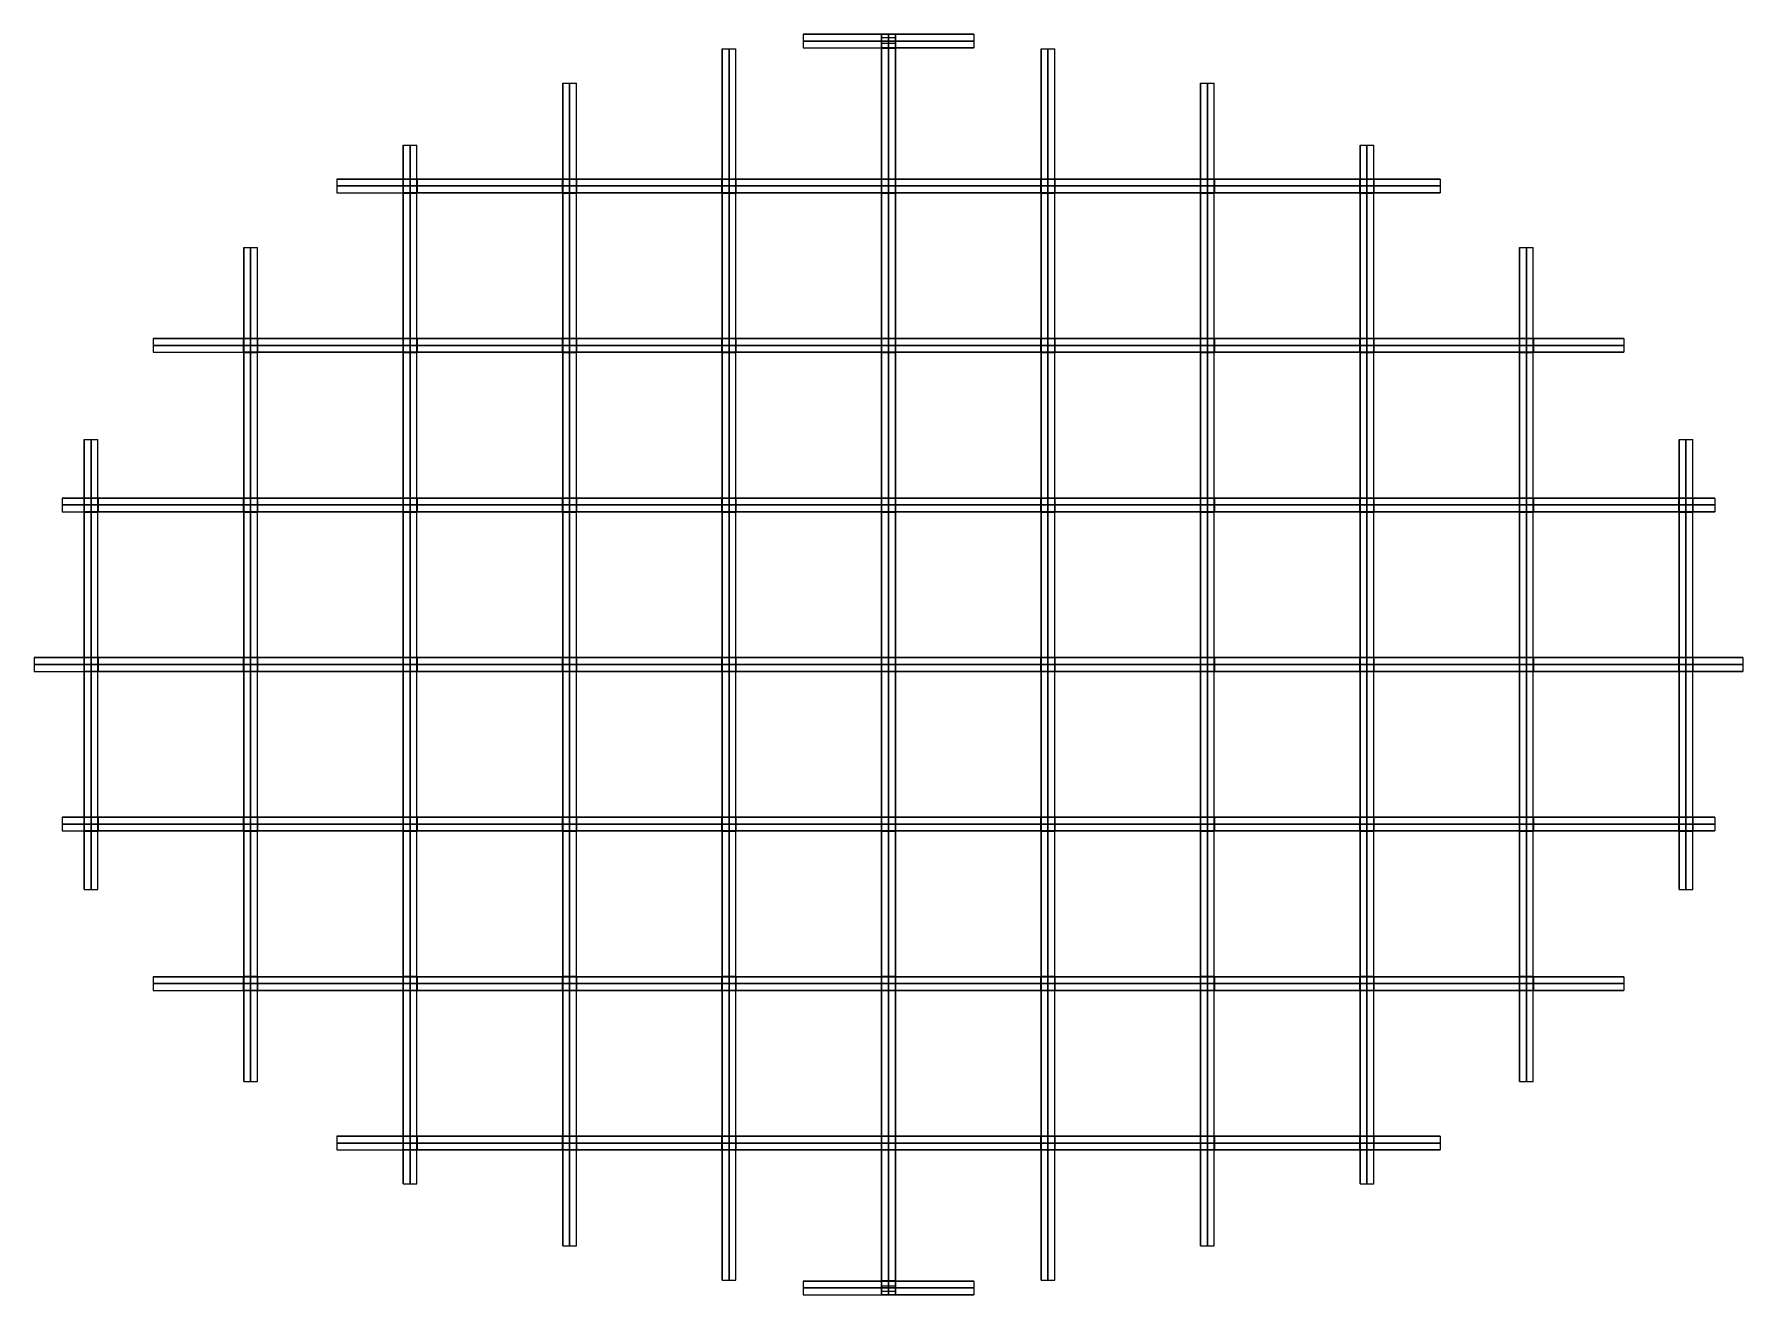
# Model space of a CAD drawing. Header units: millimetres. Extents: x -750 to 750, y -553 to 553.
import ezdxf

# ---------------------------------------------------------------- set-up
doc = ezdxf.new("R2010")
doc.units = ezdxf.units.MM
doc.layers.add('Default', color=7, linetype='Continuous', true_color=0x000000)

msp = doc.modelspace()

# ---------------------------------------------------------------- linework, layer by layer
at = {"layer": 'Default', "color": 22, "true_color": 0xbe4b14}
for p, q in [((-146, 426.1, 0), (-146, 540.3, 0)), ((-134, 426.1, 0), (-134, 540.3, 0)), ((-6, 545.5, 0.1), (6, 545.5, 0.1)), ((-6, 426.1, 0), (-6, 541.1, 0)), ((-6, 541.1, -24.1), (6, 541.1, -24.1)), ((0, 541.1, 0.1), (0, 550, 0.1)), ((0, 541.1, 0.2), (0, 541.1, -48.4)), ((6, 426.1, 0), (6, 541.1, 0)), ((134, 426.1, 0), (134, 540.3, 0)), ((146, 426.1, 0), (146, 540.3, 0)), ((-286, 426.1, 0), (-286, 510.2, 0)), ((-274, 426.1, 0), (-274, 510.2, 0)), ((274, 426.1, 0), (274, 510.2, 0)), ((286, 426.1, 0), (286, 510.2, 0)), ((-426, 426.1, 0), (-426, 455.7, 0)), ((-414, 426.1, 0), (-414, 455.7, 0)), ((414, 426.1, 0), (414, 455.7, 0)), ((426, 426.1, 0), (426, 455.7, 0)), ((-426, 426.1, -39.5), (-414, 426.1, -39.5)), ((-420, 413.8, 0.1), (-420, 426.1, 0.1)), ((-420, 426.1, -79.2), (-420, 426.1, 0.1)), ((-286, 426.1, -68.8), (-274, 426.1, -68.8)), ((-280, 413.8, 0.1), (-280, 426.1, 0.1)), ((-280, 426.1, -137.7), (-280, 426.1, 0.1)), ((-146, 426.1, -81.5), (-134, 426.1, -81.5)), ((-140, 413.8, 0.1), (-140, 426.1, 0.1)), ((-140, 426.1, -163.1), (-140, 426.1, 0.2)), ((-6, 426.1, -85.3), (6, 426.1, -85.3)), ((0, 413.8, 0.1), (0, 426.1, 0.1)), ((0, 426.1, -170.7), (0, 426.1, 0.2)), ((134, 426.1, -81.5), (146, 426.1, -81.5)), ((140, 413.8, 0.1), (140, 426.1, 0.1)), ((140, 426.1, -163.1), (140, 426.1, 0.2)), ((274, 426.1, -68.8), (286, 426.1, -68.8)), ((280, 413.8, 0.1), (280, 426.1, 0.1)), ((280, 426.1, -137.7), (280, 426.1, 0.1)), ((414, 426.1, -39.5), (426, 426.1, -39.5)), ((420, 413.8, 0.1), (420, 426.1, 0.1)), ((420, 426.1, -79.2), (420, 426.1, 0.1)), ((-426, 420, 0.1), (-414, 420, 0.1)), ((-426, 286.1, 0), (-426, 413.8, 0)), ((-426, 413.8, -46.7), (-414, 413.8, -46.7)), ((-420, 413.8, 0.2), (-420, 413.8, -93.6)), ((-414, 286.1, 0), (-414, 413.8, 0)), ((-286, 420, 0.1), (-274, 420, 0.1)), ((-286, 286.1, 0), (-286, 413.8, 0)), ((-286, 413.8, -73.2), (-274, 413.8, -73.2)), ((-280, 413.8, 0.2), (-280, 413.8, -146.5)), ((-274, 286.1, 0), (-274, 413.8, 0)), ((-146, 420, 0.1), (-134, 420, 0.1)), ((-146, 286.1, 0), (-146, 413.8, 0)), ((-146, 413.8, -85.2), (-134, 413.8, -85.2)), ((-140, 413.8, 0.2), (-140, 413.8, -170.5)), ((-134, 286.1, 0), (-134, 413.8, 0)), ((-6, 420, 0.1), (6, 420, 0.1)), ((-6, 286.1, 0), (-6, 413.8, 0)), ((-6, 413.8, -88.8), (6, 413.8, -88.8)), ((0, 413.8, 0.2), (0, 413.8, -177.8)), ((6, 286.1, 0), (6, 413.8, 0)), ((134, 420, 0.1), (146, 420, 0.1)), ((134, 286.1, 0), (134, 413.8, 0)), ((134, 413.8, -85.2), (146, 413.8, -85.2)), ((140, 413.8, 0.2), (140, 413.8, -170.5)), ((146, 286.1, 0), (146, 413.8, 0)), ((274, 420, 0.1), (286, 420, 0.1)), ((274, 286.1, 0), (274, 413.8, 0)), ((274, 413.8, -73.2), (286, 413.8, -73.2)), ((280, 413.8, 0.2), (280, 413.8, -146.5)), ((286, 286.1, 0), (286, 413.8, 0)), ((414, 420, 0.1), (426, 420, 0.1)), ((414, 286.1, 0), (414, 413.8, 0)), ((414, 413.8, -46.7), (426, 413.8, -46.7)), ((420, 413.8, 0.2), (420, 413.8, -93.6)), ((426, 286.1, 0), (426, 413.8, 0)), ((-566, 286.1, 0), (-566, 365.9, 0)), ((-554, 286.1, 0), (-554, 365.9, 0)), ((554, 286.1, 0), (554, 365.9, 0)), ((566, 286.1, 0), (566, 365.9, 0)), ((-566, 286.1, -55.9), (-554, 286.1, -55.9)), ((-560, 273.8, 0.1), (-560, 286.1, 0.1)), ((-560, 286.1, -111.9), (-560, 286.1, 0.2)), ((-426, 286.1, -87), (-414, 286.1, -87)), ((-420, 273.8, 0.1), (-420, 286.1, 0.1)), ((-420, 286.1, -174.1), (-420, 286.1, 0.1)), ((-286, 286.1, -103.6), (-274, 286.1, -103.6)), ((-280, 273.8, 0.1), (-280, 286.1, 0.1)), ((-280, 286.1, -207.4), (-280, 286.1, 0.2)), ((-146, 286.1, -112.4), (-134, 286.1, -112.4)), ((-140, 273.8, 0.1), (-140, 286.1, 0.1)), ((-140, 286.1, -225), (-140, 286.1, 0.2)), ((-6, 286.1, -115.2), (6, 286.1, -115.2)), ((0, 273.8, 0.1), (0, 286.1, 0.1)), ((0, 286.1, -230.6), (0, 286.1, 0.1)), ((134, 286.1, -112.4), (146, 286.1, -112.4)), ((140, 273.8, 0.1), (140, 286.1, 0.1)), ((140, 286.1, -225), (140, 286.1, 0.2)), ((274, 286.1, -103.6), (286, 286.1, -103.6)), ((280, 273.8, 0.1), (280, 286.1, 0.1)), ((280, 286.1, -207.4), (280, 286.1, 0.2)), ((414, 286.1, -87), (426, 286.1, -87)), ((420, 273.8, 0.1), (420, 286.1, 0.1)), ((420, 286.1, -174.1), (420, 286.1, 0.1)), ((554, 286.1, -55.9), (566, 286.1, -55.9)), ((560, 273.8, 0.1), (560, 286.1, 0.1)), ((560, 286.1, -111.9), (560, 286.1, 0.2)), ((-566, 280, 0.1), (-554, 280, 0.1)), ((-566, 146.1, 0), (-566, 273.8, 0)), ((-566, 273.8, -59.5), (-554, 273.8, -59.5)), ((-560, 273.8, 0.2), (-560, 273.8, -119.1)), ((-554, 146.1, 0), (-554, 273.8, 0)), ((-426, 280, 0.1), (-414, 280, 0.1)), ((-426, 146.1, 0), (-426, 273.8, 0)), ((-426, 273.8, -89.3), (-414, 273.8, -89.3)), ((-420, 273.8, 0.2), (-420, 273.8, -178.8)), ((-414, 146.1, 0), (-414, 273.8, 0)), ((-286, 280, 0.1), (-274, 280, 0.1)), ((-286, 146.1, 0), (-286, 273.8, 0)), ((-286, 273.8, -105.6), (-274, 273.8, -105.6)), ((-280, 273.8, 0.2), (-280, 273.8, -211.3)), ((-274, 146.1, 0), (-274, 273.8, 0)), ((-146, 280, 0.1), (-134, 280, 0.1)), ((-146, 146.1, 0), (-146, 273.8, 0)), ((-146, 273.8, -114.3), (-134, 273.8, -114.3)), ((-140, 273.8, 0.2), (-140, 273.8, -228.7)), ((-134, 146.1, 0), (-134, 273.8, 0)), ((-6, 280, 0.1), (6, 280, 0.1)), ((-6, 146.1, 0), (-6, 273.8, 0)), ((-6, 273.8, -117), (6, 273.8, -117)), ((0, 273.8, 0.2), (0, 273.8, -234.2)), ((6, 146.1, 0), (6, 273.8, 0)), ((134, 280, 0.1), (146, 280, 0.1)), ((134, 146.1, 0), (134, 273.8, 0)), ((134, 273.8, -114.3), (146, 273.8, -114.3)), ((140, 273.8, 0.2), (140, 273.8, -228.7)), ((146, 146.1, 0), (146, 273.8, 0)), ((274, 280, 0.1), (286, 280, 0.1)), ((274, 146.1, 0), (274, 273.8, 0)), ((274, 273.8, -105.6), (286, 273.8, -105.6)), ((280, 273.8, 0.2), (280, 273.8, -211.3)), ((286, 146.1, 0), (286, 273.8, 0)), ((414, 280, 0.1), (426, 280, 0.1)), ((414, 146.1, 0), (414, 273.8, 0)), ((414, 273.8, -89.3), (426, 273.8, -89.3)), ((420, 273.8, 0.2), (420, 273.8, -178.8)), ((426, 146.1, 0), (426, 273.8, 0)), ((554, 280, 0.1), (566, 280, 0.1)), ((554, 146.1, 0), (554, 273.8, 0)), ((554, 273.8, -59.5), (566, 273.8, -59.5)), ((560, 273.8, 0.2), (560, 273.8, -119.1)), ((566, 146.1, 0), (566, 273.8, 0)), ((-706, 146.1, 0), (-706, 197.5, 0)), ((-694, 146.1, 0), (-694, 197.5, 0)), ((694, 146.1, 0), (694, 197.5, 0)), ((706, 146.1, 0), (706, 197.5, 0)), ((-706, 146.1, -32.5), (-694, 146.1, -32.5)), ((-706, 140, 0.1), (-694, 140, 0.1)), ((-700, 133.8, 0.1), (-700, 146.1, 0.1)), ((-700, 146.1, -65.2), (-700, 146.1, 0.2)), ((-566, 146.1, -82.3), (-554, 146.1, -82.3)), ((-566, 140, 0.1), (-554, 140, 0.1)), ((-560, 133.8, 0.1), (-560, 146.1, 0.1)), ((-560, 146.1, -164.7), (-560, 146.1, 0.2)), ((-426, 146.1, -105.9), (-414, 146.1, -105.9)), ((-426, 140, 0.1), (-414, 140, 0.1)), ((-420, 133.8, 0.1), (-420, 146.1, 0.1)), ((-420, 146.1, -211.9), (-420, 146.1, 0.2)), ((-286, 146.1, -119.9), (-274, 146.1, -119.9)), ((-286, 140, 0.1), (-274, 140, 0.1)), ((-280, 133.8, 0.1), (-280, 146.1, 0.1)), ((-280, 146.1, -240), (-280, 146.1, 0.1)), ((-146, 146.1, -127.6), (-134, 146.1, -127.6)), ((-146, 140, 0.1), (-134, 140, 0.1)), ((-140, 133.8, 0.1), (-140, 146.1, 0.1)), ((-140, 146.1, -255.4), (-140, 146.1, 0.2)), ((-6, 146.1, -130.1), (6, 146.1, -130.1)), ((-6, 140, 0.1), (6, 140, 0.1)), ((0, 133.8, 0.1), (0, 146.1, 0.1)), ((0, 146.1, -260.3), (0, 146.1, 0.1)), ((134, 146.1, -127.6), (146, 146.1, -127.6)), ((134, 140, 0.1), (146, 140, 0.1)), ((140, 133.8, 0.1), (140, 146.1, 0.1)), ((140, 146.1, -255.4), (140, 146.1, 0.2)), ((274, 146.1, -119.9), (286, 146.1, -119.9)), ((274, 140, 0.1), (286, 140, 0.1)), ((280, 133.8, 0.1), (280, 146.1, 0.1)), ((280, 146.1, -240), (280, 146.1, 0.1)), ((414, 146.1, -105.9), (426, 146.1, -105.9)), ((414, 140, 0.1), (426, 140, 0.1)), ((420, 133.8, 0.1), (420, 146.1, 0.1)), ((420, 146.1, -211.9), (420, 146.1, 0.2)), ((554, 146.1, -82.3), (566, 146.1, -82.3)), ((554, 140, 0.1), (566, 140, 0.1)), ((560, 133.8, 0.1), (560, 146.1, 0.1)), ((560, 146.1, -164.7), (560, 146.1, 0.2)), ((694, 146.1, -32.5), (706, 146.1, -32.5)), ((694, 140, 0.1), (706, 140, 0.1)), ((700, 133.8, 0.1), (700, 146.1, 0.1)), ((700, 146.1, -65.2), (700, 146.1, 0.2)), ((-706, 6.1, 0), (-706, 133.8, 0)), ((-706, 133.8, -35.6), (-694, 133.8, -35.6)), ((-700, 133.8, 0.1), (-700, 133.8, -71.3)), ((-694, 6.1, 0), (-694, 133.8, 0)), ((-566, 6.1, 0), (-566, 133.8, 0)), ((-566, 133.8, -83.5), (-554, 133.8, -83.5)), ((-560, 133.8, 0.2), (-560, 133.8, -167.2)), ((-554, 6.1, 0), (-554, 133.8, 0)), ((-426, 6.1, 0), (-426, 133.8, 0)), ((-426, 133.8, -106.8), (-414, 133.8, -106.8)), ((-420, 133.8, 0.2), (-420, 133.8, -213.8)), ((-414, 6.1, 0), (-414, 133.8, 0)), ((-286, 6.1, 0), (-286, 133.8, 0)), ((-286, 133.8, -120.8), (-274, 133.8, -120.8)), ((-280, 133.8, 0.2), (-280, 133.8, -241.7)), ((-274, 6.1, 0), (-274, 133.8, 0)), ((-146, 6.1, 0), (-146, 133.8, 0)), ((-146, 133.8, -128.4), (-134, 133.8, -128.4)), ((-140, 133.8, 0.2), (-140, 133.8, -257)), ((-134, 6.1, 0), (-134, 133.8, 0)), ((-6, 6.1, 0), (-6, 133.8, 0)), ((-6, 133.8, -130.9), (6, 133.8, -130.9)), ((0, 133.8, 0.2), (0, 133.8, -261.9)), ((6, 6.1, 0), (6, 133.8, 0)), ((134, 6.1, 0), (134, 133.8, 0)), ((134, 133.8, -128.4), (146, 133.8, -128.4)), ((140, 133.8, 0.2), (140, 133.8, -257)), ((146, 6.1, 0), (146, 133.8, 0)), ((274, 6.1, 0), (274, 133.8, 0)), ((274, 133.8, -120.8), (286, 133.8, -120.8)), ((280, 133.8, 0.2), (280, 133.8, -241.7)), ((286, 6.1, 0), (286, 133.8, 0)), ((414, 6.1, 0), (414, 133.8, 0)), ((414, 133.8, -106.8), (426, 133.8, -106.8)), ((420, 133.8, 0.2), (420, 133.8, -213.8)), ((426, 6.1, 0), (426, 133.8, 0)), ((554, 6.1, 0), (554, 133.8, 0)), ((554, 133.8, -83.5), (566, 133.8, -83.5)), ((560, 133.8, 0.2), (560, 133.8, -167.2)), ((566, 6.1, 0), (566, 133.8, 0)), ((694, 6.1, 0), (694, 133.8, 0)), ((694, 133.8, -35.6), (706, 133.8, -35.6)), ((700, 133.8, 0.1), (700, 133.8, -71.3)), ((706, 6.1, 0), (706, 133.8, 0)), ((-706, 6.1, -48.4), (-694, 6.1, -48.4)), ((-706, 0, 0.2), (-706, 0, 96.9)), ((-706, 0, 0.1), (-694, 0, 0.1)), ((-700, -6.2, 0.1), (-700, 6.1, 0.1)), ((-700, 6.1, -96.9), (-700, 6.1, 0.2)), ((-694, 0, 0.2), (-694, 0, 96.9)), ((-566, 6.1, -89.7), (-554, 6.1, -89.7)), ((-566, 0, 0.2), (-566, 0, 179.6)), ((-566, 0, 0.1), (-554, 0, 0.1)), ((-560, -6.2, 0.1), (-560, 6.1, 0.1)), ((-560, 6.1, -179.6), (-560, 6.1, 0.1)), ((-554, 0, 0.2), (-554, 0, 179.6)), ((-426, 6.1, -111.8), (-414, 6.1, -111.8)), ((-426, 0, 0.2), (-426, 0, 223.7)), ((-426, 0, 0.1), (-414, 0, 0.1)), ((-420, -6.2, 0.1), (-420, 6.1, 0.1)), ((-420, 6.1, -223.7), (-420, 6.1, 0.2)), ((-414, 0, 0.2), (-414, 0, 223.7)), ((-286, 6.1, -125.2), (-274, 6.1, -125.2)), ((-286, 0, 0.1), (-286, 0, 250.5)), ((-286, 0, 0.1), (-274, 0, 0.1)), ((-280, -6.2, 0.1), (-280, 6.1, 0.1)), ((-280, 6.1, -250.5), (-280, 6.1, 0.2)), ((-274, 0, 0.1), (-274, 0, 250.5)), ((-146, 6.1, -132.5), (-134, 6.1, -132.5)), ((-146, 0, 0.2), (-146, 0, 265.3)), ((-146, 0, 0.1), (-134, 0, 0.1)), ((-140, -6.2, 0.1), (-140, 6.1, 0.1)), ((-140, 6.1, -265.2), (-140, 6.1, 0.1)), ((-134, 0, 0.2), (-134, 0, 265.3)), ((-6, 6.1, -134.9), (6, 6.1, -134.9)), ((-6, 0, 0.1), (-6, 0, 270)), ((-6, 0, 0.1), (6, 0, 0.1)), ((0, -6.2, 0.1), (0, 6.1, 0.1)), ((0, 6.1, -270), (0, 6.1, 0.1)), ((6, 0, 0.1), (6, 0, 270)), ((134, 6.1, -132.5), (146, 6.1, -132.5)), ((134, 0, 0.2), (134, 0, 265.3)), ((134, 0, 0.1), (146, 0, 0.1)), ((140, -6.2, 0.1), (140, 6.1, 0.1)), ((140, 6.1, -265.2), (140, 6.1, 0.1)), ((146, 0, 0.2), (146, 0, 265.3)), ((274, 6.1, -125.2), (286, 6.1, -125.2)), ((274, 0, 0.1), (274, 0, 250.5)), ((274, 0, 0.1), (286, 0, 0.1)), ((280, -6.2, 0.1), (280, 6.1, 0.1)), ((280, 6.1, -250.5), (280, 6.1, 0.2)), ((286, 0, 0.1), (286, 0, 250.5)), ((414, 6.1, -111.8), (426, 6.1, -111.8)), ((414, 0, 0.2), (414, 0, 223.7)), ((414, 0, 0.1), (426, 0, 0.1)), ((420, -6.2, 0.1), (420, 6.1, 0.1)), ((420, 6.1, -223.7), (420, 6.1, 0.2)), ((426, 0, 0.2), (426, 0, 223.7)), ((554, 6.1, -89.7), (566, 6.1, -89.7)), ((554, 0, 0.2), (554, 0, 179.6)), ((554, 0, 0.1), (566, 0, 0.1)), ((560, -6.2, 0.1), (560, 6.1, 0.1)), ((560, 6.1, -179.6), (560, 6.1, 0.1)), ((566, 0, 0.2), (566, 0, 179.6)), ((694, 6.1, -48.4), (706, 6.1, -48.4)), ((694, 0, 0.2), (694, 0, 96.9)), ((694, 0, 0.1), (706, 0, 0.1)), ((700, -6.2, 0.1), (700, 6.1, 0.1)), ((700, 6.1, -96.9), (700, 6.1, 0.2)), ((706, 0, 0.2), (706, 0, 96.9)), ((-706, -133.9, 0), (-706, -6.2, 0)), ((-706, -6.2, -48.4), (-694, -6.2, -48.4)), ((-700, -6.2, 0.1), (-700, -6.2, -96.9)), ((-694, -133.9, 0), (-694, -6.2, 0)), ((-566, -133.9, 0), (-566, -6.2, 0)), ((-566, -6.2, -89.7), (-554, -6.2, -89.7)), ((-560, -6.2, 0.2), (-560, -6.2, -179.6)), ((-554, -133.9, 0), (-554, -6.2, 0)), ((-426, -133.9, 0), (-426, -6.2, 0)), ((-426, -6.2, -111.8), (-414, -6.2, -111.8)), ((-420, -6.2, 0.2), (-420, -6.2, -223.7)), ((-414, -133.9, 0), (-414, -6.2, 0)), ((-286, -133.9, 0), (-286, -6.2, 0)), ((-286, -6.2, -125.2), (-274, -6.2, -125.2)), ((-280, -6.2, 0.2), (-280, -6.2, -250.5)), ((-274, -133.9, 0), (-274, -6.2, 0)), ((-146, -133.9, 0), (-146, -6.2, 0)), ((-146, -6.2, -132.5), (-134, -6.2, -132.5)), ((-140, -6.2, 0.2), (-140, -6.2, -265.2)), ((-134, -133.9, 0), (-134, -6.2, 0)), ((-6, -133.9, 0), (-6, -6.2, 0)), ((-6, -6.2, -134.9), (6, -6.2, -134.9)), ((0, -6.2, 0.2), (0, -6.2, -270)), ((6, -133.9, 0), (6, -6.2, 0)), ((134, -133.9, 0), (134, -6.2, 0)), ((134, -6.2, -132.5), (146, -6.2, -132.5)), ((140, -6.2, 0.2), (140, -6.2, -265.2)), ((146, -133.9, 0), (146, -6.2, 0)), ((274, -133.9, 0), (274, -6.2, 0)), ((274, -6.2, -125.2), (286, -6.2, -125.2)), ((280, -6.2, 0.2), (280, -6.2, -250.5)), ((286, -133.9, 0), (286, -6.2, 0)), ((414, -133.9, 0), (414, -6.2, 0)), ((414, -6.2, -111.8), (426, -6.2, -111.8)), ((420, -6.2, 0.2), (420, -6.2, -223.7)), ((426, -133.9, 0), (426, -6.2, 0)), ((554, -133.9, 0), (554, -6.2, 0)), ((554, -6.2, -89.7), (566, -6.2, -89.7)), ((560, -6.2, 0.2), (560, -6.2, -179.6)), ((566, -133.9, 0), (566, -6.2, 0)), ((694, -133.9, 0), (694, -6.2, 0)), ((694, -6.2, -48.4), (706, -6.2, -48.4)), ((700, -6.2, 0.1), (700, -6.2, -96.9)), ((706, -133.9, 0), (706, -6.2, 0)), ((-706, -133.9, -35.6), (-694, -133.9, -35.6)), ((-700, -146.2, 0.1), (-700, -133.9, 0.1)), ((-700, -133.9, -71.3), (-700, -133.9, 0.1)), ((-566, -133.9, -83.5), (-554, -133.9, -83.5)), ((-560, -146.2, 0.1), (-560, -133.9, 0.1)), ((-560, -133.9, -167.2), (-560, -133.9, 0.2)), ((-426, -133.9, -106.8), (-414, -133.9, -106.8)), ((-420, -146.2, 0.1), (-420, -133.9, 0.1)), ((-420, -133.9, -213.8), (-420, -133.9, 0.2)), ((-286, -133.9, -120.8), (-274, -133.9, -120.8)), ((-280, -146.2, 0.1), (-280, -133.9, 0.1)), ((-280, -133.9, -241.7), (-280, -133.9, 0.1)), ((-146, -133.9, -128.4), (-134, -133.9, -128.4)), ((-140, -146.2, 0.1), (-140, -133.9, 0.1)), ((-140, -133.9, -257), (-140, -133.9, 0.2)), ((-6, -133.9, -130.9), (6, -133.9, -130.9)), ((0, -146.2, 0.1), (0, -133.9, 0.1)), ((0, -133.9, -261.9), (0, -133.9, 0.1)), ((134, -133.9, -128.4), (146, -133.9, -128.4)), ((140, -146.2, 0.1), (140, -133.9, 0.1)), ((140, -133.9, -257), (140, -133.9, 0.2)), ((274, -133.9, -120.8), (286, -133.9, -120.8)), ((280, -146.2, 0.1), (280, -133.9, 0.1)), ((280, -133.9, -241.7), (280, -133.9, 0.1)), ((414, -133.9, -106.8), (426, -133.9, -106.8)), ((420, -146.2, 0.1), (420, -133.9, 0.1)), ((420, -133.9, -213.8), (420, -133.9, 0.2)), ((554, -133.9, -83.5), (566, -133.9, -83.5)), ((560, -146.2, 0.1), (560, -133.9, 0.1)), ((560, -133.9, -167.2), (560, -133.9, 0.2)), ((694, -133.9, -35.6), (706, -133.9, -35.6)), ((700, -146.2, 0.1), (700, -133.9, 0.1)), ((700, -133.9, -71.3), (700, -133.9, 0.1)), ((-706, -140, 0.1), (-694, -140, 0.1)), ((-706, -197.5, 0), (-706, -146.2, 0)), ((-706, -146.2, -32.5), (-694, -146.2, -32.5)), ((-700, -146.2, 0.1), (-700, -146.2, -65.2)), ((-694, -197.5, 0), (-694, -146.2, 0)), ((-566, -140, 0.1), (-554, -140, 0.1)), ((-566, -273.9, 0), (-566, -146.2, 0)), ((-566, -146.2, -82.3), (-554, -146.2, -82.3)), ((-560, -146.2, 0.2), (-560, -146.2, -164.7)), ((-554, -273.9, 0), (-554, -146.2, 0)), ((-426, -140, 0.1), (-414, -140, 0.1)), ((-426, -273.9, 0), (-426, -146.2, 0)), ((-426, -146.2, -105.9), (-414, -146.2, -105.9)), ((-420, -146.2, 0.2), (-420, -146.2, -211.9)), ((-414, -273.9, 0), (-414, -146.2, 0)), ((-286, -140, 0.1), (-274, -140, 0.1)), ((-286, -273.9, 0), (-286, -146.2, 0)), ((-286, -146.2, -119.9), (-274, -146.2, -119.9)), ((-280, -146.2, 0.2), (-280, -146.2, -240)), ((-274, -273.9, 0), (-274, -146.2, 0)), ((-146, -140, 0.1), (-134, -140, 0.1)), ((-146, -273.9, 0), (-146, -146.2, 0)), ((-146, -146.2, -127.6), (-134, -146.2, -127.6)), ((-140, -146.2, 0.2), (-140, -146.2, -255.4)), ((-134, -273.9, 0), (-134, -146.2, 0)), ((-6, -140, 0.1), (6, -140, 0.1)), ((-6, -273.9, 0), (-6, -146.2, 0)), ((-6, -146.2, -130.1), (6, -146.2, -130.1)), ((0, -146.2, 0.2), (0, -146.2, -260.3)), ((6, -273.9, 0), (6, -146.2, 0)), ((134, -140, 0.1), (146, -140, 0.1)), ((134, -273.9, 0), (134, -146.2, 0)), ((134, -146.2, -127.6), (146, -146.2, -127.6)), ((140, -146.2, 0.2), (140, -146.2, -255.4)), ((146, -273.9, 0), (146, -146.2, 0)), ((274, -140, 0.1), (286, -140, 0.1)), ((274, -273.9, 0), (274, -146.2, 0)), ((274, -146.2, -119.9), (286, -146.2, -119.9)), ((280, -146.2, 0.2), (280, -146.2, -240)), ((286, -273.9, 0), (286, -146.2, 0)), ((414, -140, 0.1), (426, -140, 0.1)), ((414, -273.9, 0), (414, -146.2, 0)), ((414, -146.2, -105.9), (426, -146.2, -105.9)), ((420, -146.2, 0.2), (420, -146.2, -211.9)), ((426, -273.9, 0), (426, -146.2, 0)), ((554, -140, 0.1), (566, -140, 0.1)), ((554, -273.9, 0), (554, -146.2, 0)), ((554, -146.2, -82.3), (566, -146.2, -82.3)), ((560, -146.2, 0.2), (560, -146.2, -164.7)), ((566, -273.9, 0), (566, -146.2, 0)), ((694, -140, 0.1), (706, -140, 0.1)), ((694, -197.5, 0), (694, -146.2, 0)), ((694, -146.2, -32.5), (706, -146.2, -32.5)), ((700, -146.2, 0.1), (700, -146.2, -65.2)), ((706, -197.5, 0), (706, -146.2, 0)), ((-566, -273.9, -59.5), (-554, -273.9, -59.5)), ((-566, -280, 0.1), (-554, -280, 0.1)), ((-560, -286.1, 0.1), (-560, -273.9, 0.1)), ((-560, -273.9, -119.1), (-560, -273.9, 0.2)), ((-426, -273.9, -89.3), (-414, -273.9, -89.3)), ((-426, -280, 0.1), (-414, -280, 0.1)), ((-420, -286.1, 0.1), (-420, -273.9, 0.1)), ((-420, -273.9, -178.8), (-420, -273.9, 0.2)), ((-286, -273.9, -105.6), (-274, -273.9, -105.6)), ((-286, -280, 0.1), (-274, -280, 0.1)), ((-280, -286.1, 0.1), (-280, -273.9, 0.1)), ((-280, -273.9, -211.3), (-280, -273.9, 0.2)), ((-146, -273.9, -114.3), (-134, -273.9, -114.3)), ((-146, -280, 0.1), (-134, -280, 0.1)), ((-140, -286.1, 0.1), (-140, -273.9, 0.1)), ((-140, -273.9, -228.7), (-140, -273.9, 0.2)), ((-6, -273.9, -117), (6, -273.9, -117)), ((-6, -280, 0.1), (6, -280, 0.1)), ((0, -286.1, 0.1), (0, -273.9, 0.1)), ((0, -273.9, -234.2), (0, -273.9, 0.2)), ((134, -273.9, -114.3), (146, -273.9, -114.3)), ((134, -280, 0.1), (146, -280, 0.1)), ((140, -286.1, 0.1), (140, -273.9, 0.1)), ((140, -273.9, -228.7), (140, -273.9, 0.2)), ((274, -273.9, -105.6), (286, -273.9, -105.6)), ((274, -280, 0.1), (286, -280, 0.1)), ((280, -286.1, 0.1), (280, -273.9, 0.1)), ((280, -273.9, -211.3), (280, -273.9, 0.2)), ((414, -273.9, -89.3), (426, -273.9, -89.3)), ((414, -280, 0.1), (426, -280, 0.1)), ((420, -286.1, 0.1), (420, -273.9, 0.1)), ((420, -273.9, -178.8), (420, -273.9, 0.2)), ((554, -273.9, -59.5), (566, -273.9, -59.5)), ((554, -280, 0.1), (566, -280, 0.1)), ((560, -286.1, 0.1), (560, -273.9, 0.1)), ((560, -273.9, -119.1), (560, -273.9, 0.2)), ((-566, -365.9, 0), (-566, -286.1, 0)), ((-566, -286.1, -55.9), (-554, -286.1, -55.9)), ((-560, -286.1, 0.2), (-560, -286.1, -111.9)), ((-554, -365.9, 0), (-554, -286.1, 0)), ((-426, -413.9, 0), (-426, -286.1, 0)), ((-426, -286.1, -87), (-414, -286.1, -87)), ((-420, -286.1, 0.2), (-420, -286.1, -174.1)), ((-414, -413.9, 0), (-414, -286.1, 0)), ((-286, -413.9, 0), (-286, -286.1, 0)), ((-286, -286.1, -103.6), (-274, -286.1, -103.6)), ((-280, -286.1, 0.2), (-280, -286.1, -207.4)), ((-274, -413.9, 0), (-274, -286.1, 0)), ((-146, -413.9, 0), (-146, -286.1, 0)), ((-146, -286.1, -112.4), (-134, -286.1, -112.4)), ((-140, -286.1, 0.2), (-140, -286.1, -225)), ((-134, -413.9, 0), (-134, -286.1, 0)), ((-6, -413.9, 0), (-6, -286.1, 0)), ((-6, -286.1, -115.2), (6, -286.1, -115.2)), ((0, -286.1, 0.2), (0, -286.1, -230.6)), ((6, -413.9, 0), (6, -286.1, 0)), ((134, -413.9, 0), (134, -286.1, 0)), ((134, -286.1, -112.4), (146, -286.1, -112.4)), ((140, -286.1, 0.2), (140, -286.1, -225)), ((146, -413.9, 0), (146, -286.1, 0)), ((274, -413.9, 0), (274, -286.1, 0)), ((274, -286.1, -103.6), (286, -286.1, -103.6)), ((280, -286.1, 0.2), (280, -286.1, -207.4)), ((286, -413.9, 0), (286, -286.1, 0)), ((414, -413.9, 0), (414, -286.1, 0)), ((414, -286.1, -87), (426, -286.1, -87)), ((420, -286.1, 0.2), (420, -286.1, -174.1)), ((426, -413.9, 0), (426, -286.1, 0)), ((554, -365.9, 0), (554, -286.1, 0)), ((554, -286.1, -55.9), (566, -286.1, -55.9)), ((560, -286.1, 0.2), (560, -286.1, -111.9)), ((566, -365.9, 0), (566, -286.1, 0)), ((-426, -413.9, -46.7), (-414, -413.9, -46.7)), ((-426, -420, 0.1), (-414, -420, 0.1)), ((-420, -426.1, 0.1), (-420, -413.9, 0.1)), ((-420, -413.9, -93.6), (-420, -413.9, 0.2)), ((-286, -413.9, -73.2), (-274, -413.9, -73.2)), ((-286, -420, 0.1), (-274, -420, 0.1)), ((-280, -426.1, 0.1), (-280, -413.9, 0.1)), ((-280, -413.9, -146.5), (-280, -413.9, 0.2)), ((-146, -413.9, -85.2), (-134, -413.9, -85.2)), ((-146, -420, 0.1), (-134, -420, 0.1)), ((-140, -426.1, 0.1), (-140, -413.9, 0.1)), ((-140, -413.9, -170.5), (-140, -413.9, 0.2)), ((-6, -413.9, -88.8), (6, -413.9, -88.8)), ((-6, -420, 0.1), (6, -420, 0.1)), ((0, -426.1, 0.1), (0, -413.9, 0.1)), ((0, -413.9, -177.8), (0, -413.9, 0.1)), ((134, -413.9, -85.2), (146, -413.9, -85.2)), ((134, -420, 0.1), (146, -420, 0.1)), ((140, -426.1, 0.1), (140, -413.9, 0.1)), ((140, -413.9, -170.5), (140, -413.9, 0.2)), ((274, -413.9, -73.2), (286, -413.9, -73.2)), ((274, -420, 0.1), (286, -420, 0.1)), ((280, -426.1, 0.1), (280, -413.9, 0.1)), ((280, -413.9, -146.5), (280, -413.9, 0.2)), ((414, -413.9, -46.7), (426, -413.9, -46.7)), ((414, -420, 0.1), (426, -420, 0.1)), ((420, -426.1, 0.1), (420, -413.9, 0.1)), ((420, -413.9, -93.6), (420, -413.9, 0.2)), ((-426, -455.7, 0), (-426, -426.1, 0)), ((-426, -426.1, -39.5), (-414, -426.1, -39.5)), ((-420, -426.1, 0.2), (-420, -426.1, -79.2)), ((-414, -455.7, 0), (-414, -426.1, 0)), ((-286, -510.2, 0), (-286, -426.1, 0)), ((-286, -426.1, -68.8), (-274, -426.1, -68.8)), ((-280, -426.1, 0.2), (-280, -426.1, -137.7)), ((-274, -510.2, 0), (-274, -426.1, 0)), ((-146, -540.3, 0), (-146, -426.1, 0)), ((-146, -426.1, -81.5), (-134, -426.1, -81.5)), ((-140, -426.1, 0.2), (-140, -426.1, -163.1)), ((-134, -540.3, 0), (-134, -426.1, 0)), ((-6, -541.1, 0), (-6, -426.1, 0)), ((-6, -426.1, -85.3), (6, -426.1, -85.3)), ((0, -426.1, 0.2), (0, -426.1, -170.7)), ((6, -541.1, 0), (6, -426.1, 0)), ((134, -540.3, 0), (134, -426.1, 0)), ((134, -426.1, -81.5), (146, -426.1, -81.5)), ((140, -426.1, 0.2), (140, -426.1, -163.1)), ((146, -540.3, 0), (146, -426.1, 0)), ((274, -510.2, 0), (274, -426.1, 0)), ((274, -426.1, -68.8), (286, -426.1, -68.8)), ((280, -426.1, 0.2), (280, -426.1, -137.7)), ((286, -510.2, 0), (286, -426.1, 0)), ((414, -455.7, 0), (414, -426.1, 0)), ((414, -426.1, -39.5), (426, -426.1, -39.5)), ((420, -426.1, 0.2), (420, -426.1, -79.2)), ((426, -455.7, 0), (426, -426.1, 0)), ((-6, -541.1, -24.1), (6, -541.1, -24.1)), ((-6, -545.5, 0.1), (6, -545.5, 0.1)), ((0, -541.1, -48.4), (0, -541.1, 0.2)), ((0, -550, 0.1), (0, -541.1, 0.1))]:
    msp.add_line(p, q, dxfattribs=at)
at = {"layer": 'Default', "color": 32, "true_color": 0xdd621b}
for p, q in [((-75, 553.2, 0), (-6.2, 553.2, 0)), ((-75, 541.2, 0), (-6.2, 541.2, 0)), ((-6.2, 553.2, 13.4), (-6.2, 541.2, 13.4)), ((6.1, 547.2, -0.1), (-6.2, 547.2, -0.1)), ((-6.2, 547.2, -0.1), (-6.2, 547.2, 26.9)), ((0, 553.2, -0.1), (0, 553.2, -27)), ((0, 541.2, -0.1), (0, 553.2, -0.1)), ((0, 541.2, -0.1), (0, 541.2, -27)), ((6.1, 553.2, 0), (75, 553.2, 0)), ((6.1, 541.2, 0), (75, 541.2, 0)), ((6.1, 541.2, 13.4), (6.1, 553.2, 13.4)), ((6.1, 547.2, -0.1), (6.1, 547.2, 26.9)), ((-484.2, 426, 0), (-426.1, 426, 0)), ((-426.1, 426, 41.3), (-426.1, 414, 41.3)), ((-420, 414, -0.1), (-420, 426, -0.1)), ((-413.9, 426, 0), (-286.1, 426, 0)), ((-413.9, 414, 45.2), (-413.9, 426, 45.2)), ((-286.1, 426, 70.2), (-286.1, 414, 70.2)), ((-280, 414, -0.1), (-280, 426, -0.1)), ((-273.9, 426, 0), (-146.2, 426, 0)), ((-273.9, 414, 71.8), (-273.9, 426, 71.8)), ((-146.2, 426, 83), (-146.2, 414, 83)), ((-140, 414, -0.1), (-140, 426, -0.1)), ((-133.9, 426, 0), (-6.2, 426, 0)), ((-133.9, 414, 83.7), (-133.9, 426, 83.7)), ((-6.2, 426, 87.1), (-6.2, 414, 87.1)), ((0, 426, -0.2), (0, 426, -174.3)), ((0, 414, -0.1), (0, 426, -0.1)), ((6.1, 426, 0), (133.8, 426, 0)), ((6.1, 414, 87.1), (6.1, 426, 87.1)), ((133.8, 426, 83.7), (133.8, 414, 83.7)), ((140, 414, -0.1), (140, 426, -0.1)), ((146.1, 426, 0), (273.8, 426, 0)), ((146.1, 414, 83), (146.1, 426, 83)), ((273.8, 426, 71.8), (273.8, 414, 71.8)), ((280, 414, -0.1), (280, 426, -0.1)), ((286.1, 426, 0), (413.8, 426, 0)), ((286.1, 414, 70.2), (286.1, 426, 70.2)), ((413.8, 426, 45.2), (413.8, 414, 45.2)), ((420, 414, -0.1), (420, 426, -0.1)), ((426.1, 426, 0), (484.2, 426, 0)), ((426.1, 414, 41.3), (426.1, 426, 41.3)), ((-484.2, 414, 0), (-426.1, 414, 0)), ((-413.9, 420, -0.1), (-426.1, 420, -0.1)), ((-426.1, 420, -0.2), (-426.1, 420, 82.8)), ((-413.9, 420, -0.2), (-413.9, 420, 90.5)), ((-413.9, 414, 0), (-286.1, 414, 0)), ((-273.9, 420, -0.1), (-286.1, 420, -0.1)), ((-286.1, 420, -0.2), (-286.1, 420, 140.6)), ((-273.9, 420, -0.2), (-273.9, 420, 143.8)), ((-273.9, 414, 0), (-146.2, 414, 0)), ((-133.9, 420, -0.1), (-146.2, 420, -0.1)), ((-146.2, 420, -0.2), (-146.2, 420, 166.2)), ((-133.9, 420, -0.2), (-133.9, 420, 167.5)), ((-133.9, 414, 0), (-6.2, 414, 0)), ((6.1, 420, -0.1), (-6.2, 420, -0.1)), ((-6.2, 420, -0.2), (-6.2, 420, 174.3)), ((0, 414, -0.2), (0, 414, -174.3)), ((6.1, 414, 0), (133.8, 414, 0)), ((6.1, 420, -0.2), (6.1, 420, 174.3)), ((146.1, 420, -0.1), (133.8, 420, -0.1)), ((133.8, 420, -0.2), (133.8, 420, 167.5)), ((146.1, 420, -0.2), (146.1, 420, 166.2)), ((146.1, 414, 0), (273.8, 414, 0)), ((273.8, 420, -0.2), (273.8, 420, 143.8)), ((286.1, 420, -0.1), (273.8, 420, -0.1)), ((286.1, 420, -0.2), (286.1, 420, 140.6)), ((286.1, 414, 0), (413.8, 414, 0)), ((426.1, 420, -0.1), (413.8, 420, -0.1)), ((413.8, 420, -0.2), (413.8, 420, 90.5)), ((426.1, 420, -0.2), (426.1, 420, 82.8)), ((426.1, 414, 0), (484.2, 414, 0)), ((-645.5, 286, 0), (-566.2, 286, 0)), ((-566.2, 286, 55.8), (-566.2, 274, 55.8)), ((-560, 274, -0.1), (-560, 286, -0.1)), ((-553.9, 286, 0), (-426.1, 286, 0)), ((-553.9, 274, 59.6), (-553.9, 286, 59.6)), ((-426.1, 286, 87.2), (-426.1, 274, 87.2)), ((-420, 274, -0.1), (-420, 286, -0.1)), ((-413.9, 286, 0), (-286.1, 286, 0)), ((-413.9, 274, 89.1), (-413.9, 286, 89.1)), ((-286.1, 286, 104.1), (-286.1, 274, 104.1)), ((-280, 274, -0.1), (-280, 286, -0.1)), ((-273.9, 286, 0), (-146.2, 286, 0)), ((-273.9, 274, 105.1), (-273.9, 286, 105.1)), ((-146.2, 286, 113.1), (-146.2, 274, 113.1)), ((-140, 274, -0.1), (-140, 286, -0.1)), ((-133.9, 286, 0), (-6.2, 286, 0)), ((-133.9, 274, 113.6), (-133.9, 286, 113.6)), ((-6.2, 286, 116.1), (-6.2, 274, 116.1)), ((0, 286, -0.1), (0, 286, -232.4)), ((0, 274, -0.1), (0, 286, -0.1)), ((6.1, 286, 0), (133.8, 286, 0)), ((6.1, 274, 116.1), (6.1, 286, 116.1)), ((133.8, 286, 113.6), (133.8, 274, 113.6)), ((140, 274, -0.1), (140, 286, -0.1)), ((146.1, 286, 0), (273.8, 286, 0)), ((146.1, 274, 113.1), (146.1, 286, 113.1)), ((273.8, 286, 105.1), (273.8, 274, 105.1)), ((280, 274, -0.1), (280, 286, -0.1)), ((286.1, 286, 0), (413.8, 286, 0)), ((286.1, 274, 104.1), (286.1, 286, 104.1)), ((413.8, 286, 89.1), (413.8, 274, 89.1)), ((420, 274, -0.1), (420, 286, -0.1)), ((426.1, 286, 0), (553.8, 286, 0)), ((426.1, 274, 87.2), (426.1, 286, 87.2)), ((553.8, 286, 59.6), (553.8, 274, 59.6)), ((560, 274, -0.1), (560, 286, -0.1)), ((566.1, 286, 0), (645.5, 286, 0)), ((566.1, 274, 55.8), (566.1, 286, 55.8)), ((-645.5, 274, 0), (-566.2, 274, 0)), ((-553.9, 280, -0.1), (-566.2, 280, -0.1)), ((-566.2, 280, -0.2), (-566.2, 280, 111.7)), ((-553.9, 280, -0.2), (-553.9, 280, 119.4)), ((-553.9, 274, 0), (-426.1, 274, 0)), ((-413.9, 280, -0.1), (-426.1, 280, -0.1)), ((-426.1, 280, -0.2), (-426.1, 280, 174.6)), ((-413.9, 280, -0.2), (-413.9, 280, 178.4)), ((-413.9, 274, 0), (-286.1, 274, 0)), ((-273.9, 280, -0.1), (-286.1, 280, -0.1)), ((-286.1, 280, -0.2), (-286.1, 280, 208.3)), ((-273.9, 280, -0.2), (-273.9, 280, 210.4)), ((-273.9, 274, 0), (-146.2, 274, 0)), ((-133.9, 280, -0.1), (-146.2, 280, -0.1)), ((-146.2, 280, -0.2), (-146.2, 280, 226.4)), ((-133.9, 280, -0.2), (-133.9, 280, 227.3)), ((-133.9, 274, 0), (-6.2, 274, 0)), ((6.1, 280, -0.1), (-6.2, 280, -0.1)), ((-6.2, 280, -0.2), (-6.2, 280, 232.4)), ((0, 274, -0.1), (0, 274, -232.4)), ((6.1, 280, -0.2), (6.1, 280, 232.4)), ((6.1, 274, 0), (133.8, 274, 0)), ((133.8, 280, -0.2), (133.8, 280, 227.3)), ((146.1, 280, -0.1), (133.8, 280, -0.1)), ((146.1, 280, -0.2), (146.1, 280, 226.4)), ((146.1, 274, 0), (273.8, 274, 0)), ((286.1, 280, -0.1), (273.8, 280, -0.1)), ((273.8, 280, -0.2), (273.8, 280, 210.4)), ((286.1, 280, -0.2), (286.1, 280, 208.3)), ((286.1, 274, 0), (413.8, 274, 0)), ((426.1, 280, -0.1), (413.8, 280, -0.1)), ((413.8, 280, -0.2), (413.8, 280, 178.4)), ((426.1, 280, -0.2), (426.1, 280, 174.6)), ((426.1, 274, 0), (553.8, 274, 0)), ((566.1, 280, -0.1), (553.8, 280, -0.1)), ((553.8, 280, -0.2), (553.8, 280, 119.4)), ((566.1, 280, -0.2), (566.1, 280, 111.7)), ((566.1, 274, 0), (645.5, 274, 0)), ((-725.3, 146, 0), (-706.1, 146, 0)), ((-706.1, 146, 29.7), (-706.1, 134, 29.7)), ((-693.9, 140, -0.1), (-706.1, 140, -0.1)), ((-706.1, 140, -0.2), (-706.1, 140, 59.6)), ((-700, 134, -0.1), (-700, 146, -0.1)), ((-693.9, 134, 37.9), (-693.9, 146, 37.9)), ((-693.9, 140, -0.2), (-693.9, 140, 76)), ((-693.9, 146, 0), (-566.2, 146, 0)), ((-566.2, 146, 81.5), (-566.2, 134, 81.5)), ((-553.9, 140, -0.1), (-566.2, 140, -0.1)), ((-566.2, 140, -0.2), (-566.2, 140, 163.2)), ((-560, 134, -0.1), (-560, 146, -0.1)), ((-553.9, 134, 84.2), (-553.9, 146, 84.2)), ((-553.9, 140, -0.2), (-553.9, 140, 168.6)), ((-553.9, 146, 0), (-426.1, 146, 0)), ((-426.1, 146, 105.6), (-426.1, 134, 105.6)), ((-413.9, 140, -0.1), (-426.1, 140, -0.1)), ((-426.1, 140, -0.2), (-426.1, 140, 211.3)), ((-420, 134, -0.1), (-420, 146, -0.1)), ((-413.9, 134, 107.1), (-413.9, 146, 107.1)), ((-413.9, 140, -0.2), (-413.9, 140, 214.4)), ((-413.9, 146, 0), (-286.1, 146, 0)), ((-286.1, 146, 119.9), (-286.1, 134, 119.9)), ((-273.9, 140, -0.1), (-286.1, 140, -0.1)), ((-286.1, 140, -0.2), (-286.1, 140, 239.9)), ((-280, 134, -0.1), (-280, 146, -0.1)), ((-273.9, 134, 120.8), (-273.9, 146, 120.8)), ((-273.9, 140, -0.2), (-273.9, 140, 241.8)), ((-273.9, 146, 0), (-146.2, 146, 0)), ((-146.2, 146, 127.8), (-146.2, 134, 127.8)), ((-133.9, 140, -0.1), (-146.2, 140, -0.1)), ((-146.2, 140, -0.2), (-146.2, 140, 255.8)), ((-140, 134, -0.1), (-140, 146, -0.1)), ((-133.9, 146, 0), (-6.2, 146, 0)), ((-133.9, 134, 128.2), (-133.9, 146, 128.2)), ((-133.9, 140, -0.2), (-133.9, 140, 256.6)), ((-6.2, 146, 130.5), (-6.2, 134, 130.5)), ((-6.2, 140, -0.2), (-6.2, 140, 261.1)), ((6.1, 140, -0.1), (-6.2, 140, -0.1)), ((0, 146, -0.2), (0, 146, -261.1)), ((0, 134, -0.1), (0, 146, -0.1)), ((6.1, 146, 0), (133.8, 146, 0)), ((6.1, 134, 130.5), (6.1, 146, 130.5)), ((6.1, 140, -0.2), (6.1, 140, 261.1)), ((133.8, 146, 128.2), (133.8, 134, 128.2)), ((146.1, 140, -0.1), (133.8, 140, -0.1)), ((133.8, 140, -0.2), (133.8, 140, 256.6)), ((140, 134, -0.1), (140, 146, -0.1)), ((146.1, 146, 0), (273.8, 146, 0)), ((146.1, 134, 127.8), (146.1, 146, 127.8)), ((146.1, 140, -0.2), (146.1, 140, 255.8)), ((273.8, 146, 120.8), (273.8, 134, 120.8)), ((286.1, 140, -0.1), (273.8, 140, -0.1)), ((273.8, 140, -0.2), (273.8, 140, 241.8)), ((280, 134, -0.1), (280, 146, -0.1)), ((286.1, 146, 0), (413.8, 146, 0)), ((286.1, 134, 119.9), (286.1, 146, 119.9)), ((286.1, 140, -0.2), (286.1, 140, 239.9)), ((413.8, 146, 107.1), (413.8, 134, 107.1)), ((426.1, 140, -0.1), (413.8, 140, -0.1)), ((413.8, 140, -0.2), (413.8, 140, 214.4)), ((420, 134, -0.1), (420, 146, -0.1)), ((426.1, 146, 0), (553.8, 146, 0)), ((426.1, 134, 105.6), (426.1, 146, 105.6)), ((426.1, 140, -0.2), (426.1, 140, 211.3)), ((553.8, 146, 84.2), (553.8, 134, 84.2)), ((566.1, 140, -0.1), (553.8, 140, -0.1)), ((553.8, 140, -0.2), (553.8, 140, 168.6)), ((560, 134, -0.1), (560, 146, -0.1)), ((566.1, 146, 0), (693.8, 146, 0)), ((566.1, 134, 81.5), (566.1, 146, 81.5)), ((566.1, 140, -0.2), (566.1, 140, 163.2)), ((693.8, 146, 37.9), (693.8, 134, 37.9)), ((706.1, 140, -0.1), (693.8, 140, -0.1)), ((693.8, 140, -0.2), (693.8, 140, 76)), ((700, 134, -0.1), (700, 146, -0.1)), ((706.1, 146, 0), (725.3, 146, 0)), ((706.1, 134, 29.7), (706.1, 146, 29.7)), ((706.1, 140, -0.2), (706.1, 140, 59.6)), ((-725.3, 134, 0), (-706.1, 134, 0)), ((-693.9, 134, 0), (-566.2, 134, 0)), ((-553.9, 134, 0), (-426.1, 134, 0)), ((-413.9, 134, 0), (-286.1, 134, 0)), ((-273.9, 134, 0), (-146.2, 134, 0)), ((-133.9, 134, 0), (-6.2, 134, 0)), ((0, 134, -0.2), (0, 134, -261.1)), ((6.1, 134, 0), (133.8, 134, 0)), ((146.1, 134, 0), (273.8, 134, 0)), ((286.1, 134, 0), (413.8, 134, 0)), ((426.1, 134, 0), (553.8, 134, 0)), ((566.1, 134, 0), (693.8, 134, 0)), ((706.1, 134, 0), (725.3, 134, 0)), ((-750, 6, 0), (-706.1, 6, 0)), ((-706.1, 6, 45.4), (-706.1, -6, 45.4)), ((-693.9, 0, -0.1), (-706.1, 0, -0.1)), ((-706.1, 0, -0.2), (-706.1, 0, 91)), ((-700, -6, -0.1), (-700, 6, -0.1)), ((-693.9, 6, 0), (-566.2, 6, 0)), ((-693.9, -6, 51.2), (-693.9, 6, 51.2)), ((-693.9, 0, -0.2), (-693.9, 0, 102.5)), ((-566.2, 6, 88.5), (-566.2, -6, 88.5)), ((-553.9, 0, -0.1), (-566.2, 0, -0.1)), ((-566.2, 0, -0.2), (-566.2, 0, 177.1)), ((-560, -6, -0.1), (-560, 6, -0.1)), ((-553.9, 6, 0), (-426.1, 6, 0)), ((-553.9, -6, 91), (-553.9, 6, 91)), ((-553.9, 0, -0.2), (-553.9, 0, 182.1)), ((-426.1, 6, 111), (-426.1, -6, 111)), ((-413.9, 0, -0.1), (-426.1, 0, -0.1)), ((-426.1, 0, -0.2), (-426.1, 0, 222.2)), ((-420, -6, -0.1), (-420, 6, -0.1)), ((-413.9, 6, 0), (-286.1, 6, 0)), ((-413.9, -6, 112.5), (-413.9, 6, 112.5)), ((-413.9, 0, -0.2), (-413.9, 0, 225.2)), ((-286.1, 6, 124.7), (-286.1, -6, 124.7)), ((-273.9, 0, -0.1), (-286.1, 0, -0.1)), ((-286.1, 0, -0.2), (-286.1, 0, 249.6)), ((-280, -6, -0.1), (-280, 6, -0.1)), ((-273.9, 6, 0), (-146.2, 6, 0)), ((-273.9, -6, 125.6), (-273.9, 6, 125.6)), ((-273.9, 0, -0.2), (-273.9, 0, 251.4)), ((-146.2, 6, 132.3), (-146.2, -6, 132.3)), ((-133.9, 0, -0.1), (-146.2, 0, -0.1)), ((-146.2, 0, -0.2), (-146.2, 0, 264.8)), ((-140, -6, -0.1), (-140, 6, -0.1)), ((-133.9, 6, 0), (-6.2, 6, 0)), ((-133.9, -6, 132.8), (-133.9, 6, 132.8)), ((-133.9, 0, -0.2), (-133.9, 0, 265.7)), ((-6.2, 6, 134.9), (-6.2, -6, 134.9)), ((-6.2, 0, -0.2), (-6.2, 0, 270)), ((6.1, 0, -0.1), (-6.2, 0, -0.1)), ((0, 6, -0.2), (0, 6, -270)), ((0, -6, -0.1), (0, 6, -0.1)), ((6.1, 6, 0), (133.8, 6, 0)), ((6.1, -6, 134.9), (6.1, 6, 134.9)), ((6.1, 0, -0.2), (6.1, 0, 270)), ((133.8, 6, 132.8), (133.8, -6, 132.8)), ((146.1, 0, -0.1), (133.8, 0, -0.1)), ((133.8, 0, -0.2), (133.8, 0, 265.7)), ((140, -6, -0.1), (140, 6, -0.1)), ((146.1, 6, 0), (273.8, 6, 0)), ((146.1, -6, 132.3), (146.1, 6, 132.3)), ((146.1, 0, -0.2), (146.1, 0, 264.8)), ((273.8, 6, 125.6), (273.8, -6, 125.6)), ((286.1, 0, -0.1), (273.8, 0, -0.1)), ((273.8, 0, -0.2), (273.8, 0, 251.4)), ((280, -6, -0.1), (280, 6, -0.1)), ((286.1, 6, 0), (413.8, 6, 0)), ((286.1, -6, 124.7), (286.1, 6, 124.7)), ((286.1, 0, -0.2), (286.1, 0, 249.6)), ((413.8, 6, 112.5), (413.8, -6, 112.5)), ((426.1, 0, -0.1), (413.8, 0, -0.1)), ((413.8, 0, -0.2), (413.8, 0, 225.2)), ((420, -6, -0.1), (420, 6, -0.1)), ((426.1, 6, 0), (553.8, 6, 0)), ((426.1, -6, 111), (426.1, 6, 111)), ((426.1, 0, -0.2), (426.1, 0, 222.2)), ((553.8, 6, 91), (553.8, -6, 91)), ((566.1, 0, -0.1), (553.8, 0, -0.1)), ((553.8, 0, -0.2), (553.8, 0, 182.1)), ((560, -6, -0.1), (560, 6, -0.1)), ((566.1, 6, 0), (693.8, 6, 0)), ((566.1, -6, 88.5), (566.1, 6, 88.5)), ((566.1, 0, -0.2), (566.1, 0, 177.1)), ((693.8, 6, 51.2), (693.8, -6, 51.2)), ((706.1, 0, -0.1), (693.8, 0, -0.1)), ((693.8, 0, -0.2), (693.8, 0, 102.5)), ((700, -6, -0.1), (700, 6, -0.1)), ((706.1, 6, 0), (750, 6, 0)), ((706.1, -6, 45.4), (706.1, 6, 45.4)), ((706.1, 0, -0.2), (706.1, 0, 91)), ((-750, -6, 0), (-706.1, -6, 0)), ((-693.9, -6, 0), (-566.2, -6, 0)), ((-553.9, -6, 0), (-426.1, -6, 0)), ((-413.9, -6, 0), (-286.1, -6, 0)), ((-273.9, -6, 0), (-146.2, -6, 0)), ((-133.9, -6, 0), (-6.2, -6, 0)), ((0, -6, -0.2), (0, -6, -270)), ((6.1, -6, 0), (133.8, -6, 0)), ((146.1, -6, 0), (273.8, -6, 0)), ((286.1, -6, 0), (413.8, -6, 0)), ((426.1, -6, 0), (553.8, -6, 0)), ((566.1, -6, 0), (693.8, -6, 0)), ((706.1, -6, 0), (750, -6, 0)), ((-725.3, -134, 0), (-706.1, -134, 0)), ((-706.1, -134, 29.7), (-706.1, -146, 29.7)), ((-700, -146, -0.1), (-700, -134, -0.1)), ((-693.9, -146, 37.9), (-693.9, -134, 37.9)), ((-693.9, -134, 0), (-566.2, -134, 0)), ((-566.2, -134, 81.5), (-566.2, -146, 81.5)), ((-560, -146, -0.1), (-560, -134, -0.1)), ((-553.9, -146, 84.2), (-553.9, -134, 84.2)), ((-553.9, -134, 0), (-426.1, -134, 0)), ((-426.1, -134, 105.6), (-426.1, -146, 105.6)), ((-420, -146, -0.1), (-420, -134, -0.1)), ((-413.9, -146, 107.1), (-413.9, -134, 107.1)), ((-413.9, -134, 0), (-286.1, -134, 0)), ((-286.1, -134, 119.9), (-286.1, -146, 119.9)), ((-280, -146, -0.1), (-280, -134, -0.1)), ((-273.9, -146, 120.8), (-273.9, -134, 120.8)), ((-273.9, -134, 0), (-146.2, -134, 0)), ((-146.2, -134, 127.8), (-146.2, -146, 127.8)), ((-140, -146, -0.1), (-140, -134, -0.1)), ((-133.9, -134, 0), (-6.2, -134, 0)), ((-133.9, -146, 128.2), (-133.9, -134, 128.2)), ((-6.2, -134, 130.5), (-6.2, -146, 130.5)), ((0, -134, -0.2), (0, -134, -261.1)), ((0, -146, -0.1), (0, -134, -0.1)), ((6.1, -134, 0), (133.8, -134, 0)), ((6.1, -146, 130.5), (6.1, -134, 130.5)), ((133.8, -134, 128.2), (133.8, -146, 128.2)), ((140, -146, -0.1), (140, -134, -0.1)), ((146.1, -134, 0), (273.8, -134, 0)), ((146.1, -146, 127.8), (146.1, -134, 127.8)), ((273.8, -134, 120.8), (273.8, -146, 120.8)), ((280, -146, -0.1), (280, -134, -0.1)), ((286.1, -134, 0), (413.8, -134, 0)), ((286.1, -146, 119.9), (286.1, -134, 119.9)), ((413.8, -134, 107.1), (413.8, -146, 107.1)), ((420, -146, -0.1), (420, -134, -0.1)), ((426.1, -134, 0), (553.8, -134, 0)), ((426.1, -146, 105.6), (426.1, -134, 105.6)), ((553.8, -134, 84.2), (553.8, -146, 84.2)), ((560, -146, -0.1), (560, -134, -0.1)), ((566.1, -134, 0), (693.8, -134, 0)), ((566.1, -146, 81.5), (566.1, -134, 81.5)), ((693.8, -134, 37.9), (693.8, -146, 37.9)), ((700, -146, -0.1), (700, -134, -0.1)), ((706.1, -134, 0), (725.3, -134, 0)), ((706.1, -146, 29.7), (706.1, -134, 29.7)), ((-725.3, -146, 0), (-706.1, -146, 0)), ((-693.9, -140, -0.1), (-706.1, -140, -0.1)), ((-706.1, -140, -0.2), (-706.1, -140, 59.6)), ((-693.9, -140, -0.2), (-693.9, -140, 76)), ((-693.9, -146, 0), (-566.2, -146, 0)), ((-553.9, -140, -0.1), (-566.2, -140, -0.1)), ((-566.2, -140, -0.2), (-566.2, -140, 163.2)), ((-553.9, -140, -0.2), (-553.9, -140, 168.6)), ((-553.9, -146, 0), (-426.1, -146, 0)), ((-413.9, -140, -0.1), (-426.1, -140, -0.1)), ((-426.1, -140, -0.2), (-426.1, -140, 211.3)), ((-413.9, -140, -0.2), (-413.9, -140, 214.4)), ((-413.9, -146, 0), (-286.1, -146, 0)), ((-273.9, -140, -0.1), (-286.1, -140, -0.1)), ((-286.1, -140, -0.2), (-286.1, -140, 239.9)), ((-273.9, -140, -0.2), (-273.9, -140, 241.8)), ((-273.9, -146, 0), (-146.2, -146, 0)), ((-133.9, -140, -0.1), (-146.2, -140, -0.1)), ((-146.2, -140, -0.2), (-146.2, -140, 255.8)), ((-133.9, -140, -0.2), (-133.9, -140, 256.6)), ((-133.9, -146, 0), (-6.2, -146, 0)), ((-6.2, -140, -0.2), (-6.2, -140, 261.1)), ((6.1, -140, -0.1), (-6.2, -140, -0.1)), ((0, -146, -0.2), (0, -146, -261.1)), ((6.1, -140, -0.2), (6.1, -140, 261.1)), ((6.1, -146, 0), (133.8, -146, 0)), ((146.1, -140, -0.1), (133.8, -140, -0.1)), ((133.8, -140, -0.2), (133.8, -140, 256.6)), ((146.1, -140, -0.2), (146.1, -140, 255.8)), ((146.1, -146, 0), (273.8, -146, 0)), ((286.1, -140, -0.1), (273.8, -140, -0.1)), ((273.8, -140, -0.2), (273.8, -140, 241.8)), ((286.1, -140, -0.2), (286.1, -140, 239.9)), ((286.1, -146, 0), (413.8, -146, 0)), ((426.1, -140, -0.1), (413.8, -140, -0.1)), ((413.8, -140, -0.2), (413.8, -140, 214.4)), ((426.1, -140, -0.2), (426.1, -140, 211.3)), ((426.1, -146, 0), (553.8, -146, 0)), ((566.1, -140, -0.1), (553.8, -140, -0.1)), ((553.8, -140, -0.2), (553.8, -140, 168.6)), ((566.1, -140, -0.2), (566.1, -140, 163.2)), ((566.1, -146, 0), (693.8, -146, 0)), ((706.1, -140, -0.1), (693.8, -140, -0.1)), ((693.8, -140, -0.2), (693.8, -140, 76)), ((706.1, -140, -0.2), (706.1, -140, 59.6)), ((706.1, -146, 0), (725.3, -146, 0)), ((-645.5, -274, 0), (-566.2, -274, 0)), ((-566.2, -274, 55.8), (-566.2, -286, 55.8)), ((-553.9, -280, -0.1), (-566.2, -280, -0.1)), ((-566.2, -280, -0.2), (-566.2, -280, 111.7)), ((-560, -286, -0.1), (-560, -274, -0.1)), ((-553.9, -274, 0), (-426.1, -274, 0)), ((-553.9, -286, 59.6), (-553.9, -274, 59.6)), ((-553.9, -280, -0.2), (-553.9, -280, 119.4)), ((-426.1, -274, 87.2), (-426.1, -286, 87.2)), ((-413.9, -280, -0.1), (-426.1, -280, -0.1)), ((-426.1, -280, -0.2), (-426.1, -280, 174.6)), ((-420, -286, -0.1), (-420, -274, -0.1)), ((-413.9, -274, 0), (-286.1, -274, 0)), ((-413.9, -286, 89.1), (-413.9, -274, 89.1)), ((-413.9, -280, -0.2), (-413.9, -280, 178.4)), ((-286.1, -274, 104.1), (-286.1, -286, 104.1)), ((-273.9, -280, -0.1), (-286.1, -280, -0.1)), ((-286.1, -280, -0.2), (-286.1, -280, 208.3)), ((-280, -286, -0.1), (-280, -274, -0.1)), ((-273.9, -274, 0), (-146.2, -274, 0)), ((-273.9, -286, 105.1), (-273.9, -274, 105.1)), ((-273.9, -280, -0.2), (-273.9, -280, 210.4)), ((-146.2, -274, 113.1), (-146.2, -286, 113.1)), ((-133.9, -280, -0.1), (-146.2, -280, -0.1)), ((-146.2, -280, -0.2), (-146.2, -280, 226.4)), ((-140, -286, -0.1), (-140, -274, -0.1)), ((-133.9, -274, 0), (-6.2, -274, 0)), ((-133.9, -286, 113.6), (-133.9, -274, 113.6)), ((-133.9, -280, -0.2), (-133.9, -280, 227.3)), ((-6.2, -274, 116.1), (-6.2, -286, 116.1)), ((6.1, -280, -0.1), (-6.2, -280, -0.1)), ((-6.2, -280, -0.2), (-6.2, -280, 232.4)), ((0, -274, -0.1), (0, -274, -232.4)), ((0, -286, -0.1), (0, -274, -0.1)), ((6.1, -274, 0), (133.8, -274, 0)), ((6.1, -286, 116.1), (6.1, -274, 116.1)), ((6.1, -280, -0.2), (6.1, -280, 232.4)), ((133.8, -274, 113.6), (133.8, -286, 113.6)), ((133.8, -280, -0.2), (133.8, -280, 227.3)), ((146.1, -280, -0.1), (133.8, -280, -0.1)), ((140, -286, -0.1), (140, -274, -0.1)), ((146.1, -274, 0), (273.8, -274, 0)), ((146.1, -286, 113.1), (146.1, -274, 113.1)), ((146.1, -280, -0.2), (146.1, -280, 226.4)), ((273.8, -274, 105.1), (273.8, -286, 105.1)), ((286.1, -280, -0.1), (273.8, -280, -0.1)), ((273.8, -280, -0.2), (273.8, -280, 210.4)), ((280, -286, -0.1), (280, -274, -0.1)), ((286.1, -274, 0), (413.8, -274, 0)), ((286.1, -286, 104.1), (286.1, -274, 104.1)), ((286.1, -280, -0.2), (286.1, -280, 208.3)), ((413.8, -274, 89.1), (413.8, -286, 89.1)), ((426.1, -280, -0.1), (413.8, -280, -0.1)), ((413.8, -280, -0.2), (413.8, -280, 178.4)), ((420, -286, -0.1), (420, -274, -0.1)), ((426.1, -274, 0), (553.8, -274, 0)), ((426.1, -286, 87.2), (426.1, -274, 87.2)), ((426.1, -280, -0.2), (426.1, -280, 174.6)), ((553.8, -274, 59.6), (553.8, -286, 59.6)), ((566.1, -280, -0.1), (553.8, -280, -0.1)), ((553.8, -280, -0.2), (553.8, -280, 119.4)), ((560, -286, -0.1), (560, -274, -0.1)), ((566.1, -274, 0), (645.5, -274, 0)), ((566.1, -286, 55.8), (566.1, -274, 55.8)), ((566.1, -280, -0.2), (566.1, -280, 111.7)), ((-645.5, -286, 0), (-566.2, -286, 0)), ((-553.9, -286, 0), (-426.1, -286, 0)), ((-413.9, -286, 0), (-286.1, -286, 0)), ((-273.9, -286, 0), (-146.2, -286, 0)), ((-133.9, -286, 0), (-6.2, -286, 0)), ((0, -286, -0.1), (0, -286, -232.4)), ((6.1, -286, 0), (133.8, -286, 0)), ((146.1, -286, 0), (273.8, -286, 0)), ((286.1, -286, 0), (413.8, -286, 0)), ((426.1, -286, 0), (553.8, -286, 0)), ((566.1, -286, 0), (645.5, -286, 0)), ((-484.2, -414, 0), (-426.1, -414, 0)), ((-426.1, -414, 41.3), (-426.1, -426, 41.3)), ((-413.9, -420, -0.1), (-426.1, -420, -0.1)), ((-426.1, -420, -0.2), (-426.1, -420, 82.8)), ((-420, -426, -0.1), (-420, -414, -0.1)), ((-413.9, -414, 0), (-286.1, -414, 0)), ((-413.9, -426, 45.2), (-413.9, -414, 45.2)), ((-413.9, -420, -0.2), (-413.9, -420, 90.5)), ((-286.1, -414, 70.2), (-286.1, -426, 70.2)), ((-273.9, -420, -0.1), (-286.1, -420, -0.1)), ((-286.1, -420, -0.2), (-286.1, -420, 140.6)), ((-280, -426, -0.1), (-280, -414, -0.1)), ((-273.9, -414, 0), (-146.2, -414, 0)), ((-273.9, -426, 71.8), (-273.9, -414, 71.8)), ((-273.9, -420, -0.2), (-273.9, -420, 143.8)), ((-146.2, -414, 83), (-146.2, -426, 83)), ((-133.9, -420, -0.1), (-146.2, -420, -0.1)), ((-146.2, -420, -0.2), (-146.2, -420, 166.2)), ((-140, -426, -0.1), (-140, -414, -0.1)), ((-133.9, -414, 0), (-6.2, -414, 0)), ((-133.9, -426, 83.7), (-133.9, -414, 83.7)), ((-133.9, -420, -0.2), (-133.9, -420, 167.5)), ((-6.2, -414, 87.1), (-6.2, -426, 87.1)), ((6.1, -420, -0.1), (-6.2, -420, -0.1)), ((-6.2, -420, -0.2), (-6.2, -420, 174.3)), ((0, -414, -0.2), (0, -414, -174.3)), ((0, -426, -0.1), (0, -414, -0.1)), ((6.1, -414, 0), (133.8, -414, 0)), ((6.1, -426, 87.1), (6.1, -414, 87.1)), ((6.1, -420, -0.2), (6.1, -420, 174.3)), ((133.8, -414, 83.7), (133.8, -426, 83.7)), ((146.1, -420, -0.1), (133.8, -420, -0.1)), ((133.8, -420, -0.2), (133.8, -420, 167.5)), ((140, -426, -0.1), (140, -414, -0.1)), ((146.1, -414, 0), (273.8, -414, 0)), ((146.1, -426, 83), (146.1, -414, 83)), ((146.1, -420, -0.2), (146.1, -420, 166.2)), ((273.8, -414, 71.8), (273.8, -426, 71.8)), ((273.8, -420, -0.2), (273.8, -420, 143.8)), ((286.1, -420, -0.1), (273.8, -420, -0.1)), ((280, -426, -0.1), (280, -414, -0.1)), ((286.1, -414, 0), (413.8, -414, 0)), ((286.1, -426, 70.2), (286.1, -414, 70.2)), ((286.1, -420, -0.2), (286.1, -420, 140.6)), ((413.8, -414, 45.2), (413.8, -426, 45.2)), ((426.1, -420, -0.1), (413.8, -420, -0.1)), ((413.8, -420, -0.2), (413.8, -420, 90.5)), ((420, -426, -0.1), (420, -414, -0.1)), ((426.1, -414, 0), (484.2, -414, 0)), ((426.1, -426, 41.3), (426.1, -414, 41.3)), ((426.1, -420, -0.2), (426.1, -420, 82.8)), ((-484.2, -426, 0), (-426.1, -426, 0)), ((-413.9, -426, 0), (-286.1, -426, 0)), ((-273.9, -426, 0), (-146.2, -426, 0)), ((-133.9, -426, 0), (-6.2, -426, 0)), ((0, -426, -0.2), (0, -426, -174.3)), ((6.1, -426, 0), (133.8, -426, 0)), ((146.1, -426, 0), (273.8, -426, 0)), ((286.1, -426, 0), (413.8, -426, 0)), ((426.1, -426, 0), (484.2, -426, 0)), ((-75, -541.2, 0), (-6.2, -541.2, 0)), ((-75, -553.2, 0), (-6.2, -553.2, 0)), ((-6.2, -541.2, 13.4), (-6.2, -553.2, 13.4)), ((6.1, -547.2, -0.1), (-6.2, -547.2, -0.1)), ((-6.2, -547.2, -0.1), (-6.2, -547.2, 26.9)), ((0, -541.2, -0.1), (0, -541.2, -27)), ((0, -553.2, -0.1), (0, -541.2, -0.1)), ((0, -553.2, -0.1), (0, -553.2, -27)), ((6.1, -541.2, 0), (75, -541.2, 0)), ((6.1, -553.2, 0), (75, -553.2, 0)), ((6.1, -553.2, 13.4), (6.1, -541.2, 13.4)), ((6.1, -547.2, -0.1), (6.1, -547.2, 26.9))]:
    msp.add_line(p, q, dxfattribs=at)
at = {"layer": 'Default', "color": 22, "true_color": 0xbe4b14}
for points, weights, knots in [([(-146, 540.3), (-146, 540.3, 265.3), (-146, 0, 265.3), (-146, -540.3, 265.3), (-146, -540.3)], [1, 0.70710678, 1, 0.70710678, 1], [0, 0, 0, 805.587112, 805.587112, 1611.174225, 1611.174225, 1611.174225]), ([(-140, 540.3), (-140, 540.3, 265.3), (-140, 0, 265.3), (-140, -540.3, 265.3), (-140, -540.3)], [1, 0.70710678, 1, 0.70710678, 1], [0, 0, 0, 805.587112, 805.587112, 1611.174225, 1611.174225, 1611.174225]), ([(-134, -540.3), (-134, -540.3, 265.3), (-134, 0, 265.3), (-134, 540.3, 265.3), (-134, 540.3)], [1, 0.70710678, 1, 0.70710678, 1], [0, 0, 0, 805.587112, 805.587112, 1611.174225, 1611.174225, 1611.174225]), ([(-6, 550, 0.1), (-6, 549.7, 270), (-6, 0, 270), (-6, -549.7, 270), (-6, -550, 0.1)], [0.99977, 0.70722183, 1, 0.70722183, 0.99977], [-1639.089404, -1639.089404, -1639.089404, -819.544702, -819.544702, 0, 0, 0]), ([(0, 550, 0.2), (0, 549.7, 270), (0, 0, 270), (0, -549.7, 270), (0, -550, 0.2)], [0.999769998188, 0.707221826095, 1, 0.707221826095, 0.999769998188], [0.322089, 0.322089, 0.322089, 820, 820, 1639.677911, 1639.677911, 1639.677911]), ([(6, 550, 0.1), (6, 549.7, 270), (6, 0, 270), (6, -549.7, 270), (6, -550, 0.1)], [0.99977, 0.70722183, 1, 0.70722183, 0.99977], [0, 0, 0, 819.544702, 819.544702, 1639.089404, 1639.089404, 1639.089404]), ([(134, 540.3), (134, 540.3, 265.3), (134, 0, 265.3), (134, -540.3, 265.3), (134, -540.3)], [1, 0.70710678, 1, 0.70710678, 1], [0, 0, 0, 805.587112, 805.587112, 1611.174225, 1611.174225, 1611.174225]), ([(140, 540.3), (140, 540.3, 265.3), (140, 0, 265.3), (140, -540.3, 265.3), (140, -540.3)], [1, 0.70710678, 1, 0.70710678, 1], [0, 0, 0, 805.587112, 805.587112, 1611.174225, 1611.174225, 1611.174225]), ([(146, -540.3), (146, -540.3, 265.3), (146, 0, 265.3), (146, 540.3, 265.3), (146, 540.3)], [1, 0.70710678, 1, 0.70710678, 1], [0, 0, 0, 805.587112, 805.587112, 1611.174225, 1611.174225, 1611.174225]), ([(-286, 510.2), (-286, 510.2, 250.5), (-286, 0, 250.5), (-286, -510.2, 250.5), (-286, -510.2)], [1, 0.70710678, 1, 0.70710678, 1], [0, 0, 0, 760.71176, 760.71176, 1521.423521, 1521.423521, 1521.423521]), ([(-280, 510.2), (-280, 510.2, 250.5), (-280, 0, 250.5), (-280, -510.2, 250.5), (-280, -510.2)], [1, 0.70710678, 1, 0.70710678, 1], [0, 0, 0, 760.71176, 760.71176, 1521.423521, 1521.423521, 1521.423521]), ([(-274, -510.2), (-274, -510.2, 250.5), (-274, 0, 250.5), (-274, 510.2, 250.5), (-274, 510.2)], [1, 0.70710678, 1, 0.70710678, 1], [0, 0, 0, 760.71176, 760.71176, 1521.423521, 1521.423521, 1521.423521]), ([(274, 510.2), (274, 510.2, 250.5), (274, 0, 250.5), (274, -510.2, 250.5), (274, -510.2)], [1, 0.70710678, 1, 0.70710678, 1], [0, 0, 0, 760.71176, 760.71176, 1521.423521, 1521.423521, 1521.423521]), ([(280, 510.2), (280, 510.2, 250.5), (280, 0, 250.5), (280, -510.2, 250.5), (280, -510.2)], [1, 0.70710678, 1, 0.70710678, 1], [0, 0, 0, 760.71176, 760.71176, 1521.423521, 1521.423521, 1521.423521]), ([(286, -510.2), (286, -510.2, 250.5), (286, 0, 250.5), (286, 510.2, 250.5), (286, 510.2)], [1, 0.70710678, 1, 0.70710678, 1], [0, 0, 0, 760.71176, 760.71176, 1521.423521, 1521.423521, 1521.423521]), ([(-426, 455.7), (-426, 455.7, 223.7), (-426, 0, 223.7), (-426, -455.7, 223.7), (-426, -455.7)], [1, 0.70710678, 1, 0.70710678, 1], [0, 0, 0, 679.363938, 679.363938, 1358.727876, 1358.727876, 1358.727876]), ([(-420, 455.7), (-420, 455.7, 223.7), (-420, 0, 223.7), (-420, -455.7, 223.7), (-420, -455.7)], [1, 0.70710678, 1, 0.70710678, 1], [0, 0, 0, 679.363938, 679.363938, 1358.727876, 1358.727876, 1358.727876]), ([(-414, -455.7), (-414, -455.7, 223.7), (-414, 0, 223.7), (-414, 455.7, 223.7), (-414, 455.7)], [1, 0.70710678, 1, 0.70710678, 1], [0, 0, 0, 679.363938, 679.363938, 1358.727876, 1358.727876, 1358.727876]), ([(414, 455.7), (414, 455.7, 223.7), (414, 0, 223.7), (414, -455.7, 223.7), (414, -455.7)], [1, 0.70710678, 1, 0.70710678, 1], [0, 0, 0, 679.363938, 679.363938, 1358.727876, 1358.727876, 1358.727876]), ([(420, 455.7), (420, 455.7, 223.7), (420, 0, 223.7), (420, -455.7, 223.7), (420, -455.7)], [1, 0.70710678, 1, 0.70710678, 1], [0, 0, 0, 679.363938, 679.363938, 1358.727876, 1358.727876, 1358.727876]), ([(426, -455.7), (426, -455.7, 223.7), (426, 0, 223.7), (426, 455.7, 223.7), (426, 455.7)], [1, 0.70710678, 1, 0.70710678, 1], [0, 0, 0, 679.363938, 679.363938, 1358.727876, 1358.727876, 1358.727876]), ([(-566, 365.9), (-566, 365.9, 179.6), (-566, 0, 179.6), (-566, -365.9, 179.6), (-566, -365.9)], [1, 0.70710678, 1, 0.70710678, 1], [0, 0, 0, 545.462674, 545.462674, 1090.925348, 1090.925348, 1090.925348]), ([(-560, 365.9), (-560, 365.9, 179.6), (-560, 0, 179.6), (-560, -365.9, 179.6), (-560, -365.9)], [1, 0.70710678, 1, 0.70710678, 1], [0, 0, 0, 545.462674, 545.462674, 1090.925348, 1090.925348, 1090.925348]), ([(-554, -365.9), (-554, -365.9, 179.6), (-554, 0, 179.6), (-554, 365.9, 179.6), (-554, 365.9)], [1, 0.70710678, 1, 0.70710678, 1], [0, 0, 0, 545.462674, 545.462674, 1090.925348, 1090.925348, 1090.925348]), ([(554, 365.9), (554, 365.9, 179.6), (554, 0, 179.6), (554, -365.9, 179.6), (554, -365.9)], [1, 0.70710678, 1, 0.70710678, 1], [0, 0, 0, 545.462674, 545.462674, 1090.925348, 1090.925348, 1090.925348]), ([(560, 365.9), (560, 365.9, 179.6), (560, 0, 179.6), (560, -365.9, 179.6), (560, -365.9)], [1, 0.70710678, 1, 0.70710678, 1], [0, 0, 0, 545.462674, 545.462674, 1090.925348, 1090.925348, 1090.925348]), ([(566, -365.9), (566, -365.9, 179.6), (566, 0, 179.6), (566, 365.9, 179.6), (566, 365.9)], [1, 0.70710678, 1, 0.70710678, 1], [0, 0, 0, 545.462674, 545.462674, 1090.925348, 1090.925348, 1090.925348]), ([(-706, 197.5), (-706, 197.5, 96.9), (-706, 0, 96.9), (-706, -197.5, 96.9), (-706, -197.5)], [1, 0.70710678, 1, 0.70710678, 1], [0, 0, 0, 294.389009, 294.389009, 588.778019, 588.778019, 588.778019]), ([(-700, 197.5), (-700, 197.5, 96.9), (-700, 0, 96.9), (-700, -197.5, 96.9), (-700, -197.5)], [1, 0.70710678, 1, 0.70710678, 1], [0, 0, 0, 294.389009, 294.389009, 588.778019, 588.778019, 588.778019]), ([(-694, -197.5), (-694, -197.5, 96.9), (-694, 0, 96.9), (-694, 197.5, 96.9), (-694, 197.5)], [1, 0.70710678, 1, 0.70710678, 1], [0, 0, 0, 294.389009, 294.389009, 588.778019, 588.778019, 588.778019]), ([(694, 197.5), (694, 197.5, 96.9), (694, 0, 96.9), (694, -197.5, 96.9), (694, -197.5)], [1, 0.70710678, 1, 0.70710678, 1], [0, 0, 0, 294.389009, 294.389009, 588.778019, 588.778019, 588.778019]), ([(700, 197.5), (700, 197.5, 96.9), (700, 0, 96.9), (700, -197.5, 96.9), (700, -197.5)], [1, 0.70710678, 1, 0.70710678, 1], [0, 0, 0, 294.389009, 294.389009, 588.778019, 588.778019, 588.778019]), ([(706, -197.5), (706, -197.5, 96.9), (706, 0, 96.9), (706, 197.5, 96.9), (706, 197.5)], [1, 0.70710678, 1, 0.70710678, 1], [0, 0, 0, 294.389009, 294.389009, 588.778019, 588.778019, 588.778019])]:
    msp.add_rational_spline(points, weights, degree=2, knots=knots, dxfattribs=at)
for points in [[(-146, 540.3), (-140, 540.3), (-134, 540.3)], [(-6, 541.1, 0.1), (-6, 545.5, 0.1), (-6, 550, 0.1)], [(6, 550, 0.1), (0, 550, 0.1), (-6, 550, 0.1)], [(-6, 541.1, -48.4), (-6, 541.1, -24.1), (-6, 541.1, 0.1)], [(-6, 541.1, -48.4), (0, 541.1, -48.4), (6, 541.1, -48.4)], [(6, 541.1, 0.1), (0, 541.1, 0.1), (-6, 541.1, 0.1)], [(6, 541.1, 0.1), (6, 545.5, 0.1), (6, 550, 0.1)], [(6, 541.1, -48.4), (6, 541.1, -24.1), (6, 541.1, 0.1)], [(134, 540.3), (140, 540.3), (146, 540.3)], [(-286, 510.2), (-280, 510.2), (-274, 510.2)], [(274, 510.2), (280, 510.2), (286, 510.2)], [(-426, 455.7), (-420, 455.7), (-414, 455.7)], [(414, 455.7), (420, 455.7), (426, 455.7)], [(-426, 426.1, 0.1), (-426, 426.1, -39.5), (-426, 426.1, -79.2)], [(-414, 426.1, 0.1), (-420, 426.1, 0.1), (-426, 426.1, 0.1)], [(-414, 426.1, -79.2), (-420, 426.1, -79.2), (-426, 426.1, -79.2)], [(-426, 413.8, 0.1), (-426, 420, 0.1), (-426, 426.1, 0.1)], [(-414, 426.1, 0.1), (-414, 426.1, -39.5), (-414, 426.1, -79.2)], [(-414, 413.8, 0.1), (-414, 420, 0.1), (-414, 426.1, 0.1)], [(-286, 426.1, 0.1), (-286, 426.1, -68.8), (-286, 426.1, -137.7)], [(-274, 426.1, 0.1), (-280, 426.1, 0.1), (-286, 426.1, 0.1)], [(-274, 426.1, -137.7), (-280, 426.1, -137.7), (-286, 426.1, -137.7)], [(-286, 413.8, 0.1), (-286, 420, 0.1), (-286, 426.1, 0.1)], [(-274, 426.1, 0.1), (-274, 426.1, -68.8), (-274, 426.1, -137.7)], [(-274, 413.8, 0.1), (-274, 420, 0.1), (-274, 426.1, 0.1)], [(-146, 426.1, 0.1), (-146, 426.1, -81.5), (-146, 426.1, -163.1)], [(-134, 426.1, 0.1), (-140, 426.1, 0.1), (-146, 426.1, 0.1)], [(-134, 426.1, -163.1), (-140, 426.1, -163.1), (-146, 426.1, -163.1)], [(-146, 413.8, 0.1), (-146, 420, 0.1), (-146, 426.1, 0.1)], [(-134, 426.1, 0.1), (-134, 426.1, -81.5), (-134, 426.1, -163.1)], [(-134, 413.8, 0.1), (-134, 420, 0.1), (-134, 426.1, 0.1)], [(-6, 426.1, 0.1), (-6, 426.1, -85.3), (-6, 426.1, -170.7)], [(6, 426.1, 0.1), (0, 426.1, 0.1), (-6, 426.1, 0.1)], [(6, 426.1, -170.7), (0, 426.1, -170.7), (-6, 426.1, -170.7)], [(-6, 413.8, 0.1), (-6, 420, 0.1), (-6, 426.1, 0.1)], [(6, 426.1, 0.1), (6, 426.1, -85.3), (6, 426.1, -170.7)], [(6, 413.8, 0.1), (6, 420, 0.1), (6, 426.1, 0.1)], [(134, 426.1, 0.1), (134, 426.1, -81.5), (134, 426.1, -163.1)], [(146, 426.1, 0.1), (140, 426.1, 0.1), (134, 426.1, 0.1)], [(146, 426.1, -163.1), (140, 426.1, -163.1), (134, 426.1, -163.1)], [(134, 413.8, 0.1), (134, 420, 0.1), (134, 426.1, 0.1)], [(146, 426.1, 0.1), (146, 426.1, -81.5), (146, 426.1, -163.1)], [(146, 413.8, 0.1), (146, 420, 0.1), (146, 426.1, 0.1)], [(274, 426.1, 0.1), (274, 426.1, -68.8), (274, 426.1, -137.7)], [(286, 426.1, 0.1), (280, 426.1, 0.1), (274, 426.1, 0.1)], [(286, 426.1, -137.7), (280, 426.1, -137.7), (274, 426.1, -137.7)], [(274, 413.8, 0.1), (274, 420, 0.1), (274, 426.1, 0.1)], [(286, 426.1, 0.1), (286, 426.1, -68.8), (286, 426.1, -137.7)], [(286, 413.8, 0.1), (286, 420, 0.1), (286, 426.1, 0.1)], [(414, 426.1, 0.1), (414, 426.1, -39.5), (414, 426.1, -79.2)], [(426, 426.1, 0.1), (420, 426.1, 0.1), (414, 426.1, 0.1)], [(426, 426.1, -79.2), (420, 426.1, -79.2), (414, 426.1, -79.2)], [(414, 413.8, 0.1), (414, 420, 0.1), (414, 426.1, 0.1)], [(426, 426.1, 0.1), (426, 426.1, -39.5), (426, 426.1, -79.2)], [(426, 413.8, 0.1), (426, 420, 0.1), (426, 426.1, 0.1)], [(-426, 413.8, -93.6), (-426, 413.8, -46.7), (-426, 413.8, 0.1)], [(-426, 413.8, -93.6), (-420, 413.8, -93.6), (-414, 413.8, -93.6)], [(-414, 413.8, 0.1), (-420, 413.8, 0.1), (-426, 413.8, 0.1)], [(-414, 413.8, -93.6), (-414, 413.8, -46.7), (-414, 413.8, 0.1)], [(-286, 413.8, -146.5), (-286, 413.8, -73.2), (-286, 413.8, 0.1)], [(-286, 413.8, -146.5), (-280, 413.8, -146.5), (-274, 413.8, -146.5)], [(-274, 413.8, 0.1), (-280, 413.8, 0.1), (-286, 413.8, 0.1)], [(-274, 413.8, -146.5), (-274, 413.8, -73.2), (-274, 413.8, 0.1)], [(-146, 413.8, -170.5), (-146, 413.8, -85.2), (-146, 413.8, 0.1)], [(-146, 413.8, -170.5), (-140, 413.8, -170.5), (-134, 413.8, -170.5)], [(-134, 413.8, 0.1), (-140, 413.8, 0.1), (-146, 413.8, 0.1)], [(-134, 413.8, -170.5), (-134, 413.8, -85.2), (-134, 413.8, 0.1)], [(-6, 413.8, -177.8), (-6, 413.8, -88.8), (-6, 413.8, 0.1)], [(-6, 413.8, -177.8), (0, 413.8, -177.8), (6, 413.8, -177.8)], [(6, 413.8, 0.1), (0, 413.8, 0.1), (-6, 413.8, 0.1)], [(6, 413.8, -177.8), (6, 413.8, -88.8), (6, 413.8, 0.1)], [(134, 413.8, -170.5), (134, 413.8, -85.2), (134, 413.8, 0.1)], [(134, 413.8, -170.5), (140, 413.8, -170.5), (146, 413.8, -170.5)], [(146, 413.8, 0.1), (140, 413.8, 0.1), (134, 413.8, 0.1)], [(146, 413.8, -170.5), (146, 413.8, -85.2), (146, 413.8, 0.1)], [(274, 413.8, -146.5), (274, 413.8, -73.2), (274, 413.8, 0.1)], [(274, 413.8, -146.5), (280, 413.8, -146.5), (286, 413.8, -146.5)], [(286, 413.8, 0.1), (280, 413.8, 0.1), (274, 413.8, 0.1)], [(286, 413.8, -146.5), (286, 413.8, -73.2), (286, 413.8, 0.1)], [(414, 413.8, -93.6), (414, 413.8, -46.7), (414, 413.8, 0.1)], [(414, 413.8, -93.6), (420, 413.8, -93.6), (426, 413.8, -93.6)], [(426, 413.8, 0.1), (420, 413.8, 0.1), (414, 413.8, 0.1)], [(426, 413.8, -93.6), (426, 413.8, -46.7), (426, 413.8, 0.1)], [(-566, 365.9), (-560, 365.9), (-554, 365.9)], [(554, 365.9), (560, 365.9), (566, 365.9)], [(-566, 286.1, 0.1), (-566, 286.1, -55.9), (-566, 286.1, -111.9)], [(-554, 286.1, 0.1), (-560, 286.1, 0.1), (-566, 286.1, 0.1)], [(-554, 286.1, -111.9), (-560, 286.1, -111.9), (-566, 286.1, -111.9)], [(-566, 273.8, 0.1), (-566, 280, 0.1), (-566, 286.1, 0.1)], [(-554, 286.1, 0.1), (-554, 286.1, -55.9), (-554, 286.1, -111.9)], [(-554, 273.8, 0.1), (-554, 280, 0.1), (-554, 286.1, 0.1)], [(-426, 286.1, 0.1), (-426, 286.1, -87), (-426, 286.1, -174.1)], [(-414, 286.1, 0.1), (-420, 286.1, 0.1), (-426, 286.1, 0.1)], [(-414, 286.1, -174.1), (-420, 286.1, -174.1), (-426, 286.1, -174.1)], [(-426, 273.8, 0.1), (-426, 280, 0.1), (-426, 286.1, 0.1)], [(-414, 286.1, 0.1), (-414, 286.1, -87), (-414, 286.1, -174.1)], [(-414, 273.8, 0.1), (-414, 280, 0.1), (-414, 286.1, 0.1)], [(-286, 286.1, 0.1), (-286, 286.1, -103.6), (-286, 286.1, -207.4)], [(-274, 286.1, 0.1), (-280, 286.1, 0.1), (-286, 286.1, 0.1)], [(-274, 286.1, -207.4), (-280, 286.1, -207.4), (-286, 286.1, -207.4)], [(-286, 273.8, 0.1), (-286, 280, 0.1), (-286, 286.1, 0.1)], [(-274, 286.1, 0.1), (-274, 286.1, -103.6), (-274, 286.1, -207.4)], [(-274, 273.8, 0.1), (-274, 280, 0.1), (-274, 286.1, 0.1)], [(-146, 286.1, 0.1), (-146, 286.1, -112.4), (-146, 286.1, -225)], [(-134, 286.1, 0.1), (-140, 286.1, 0.1), (-146, 286.1, 0.1)], [(-134, 286.1, -225), (-140, 286.1, -225), (-146, 286.1, -225)], [(-146, 273.8, 0.1), (-146, 280, 0.1), (-146, 286.1, 0.1)], [(-134, 286.1, 0.1), (-134, 286.1, -112.4), (-134, 286.1, -225)], [(-134, 273.8, 0.1), (-134, 280, 0.1), (-134, 286.1, 0.1)], [(-6, 286.1, 0.1), (-6, 286.1, -115.2), (-6, 286.1, -230.6)], [(6, 286.1, 0.1), (0, 286.1, 0.1), (-6, 286.1, 0.1)], [(6, 286.1, -230.6), (0, 286.1, -230.6), (-6, 286.1, -230.6)], [(-6, 273.8, 0.1), (-6, 280, 0.1), (-6, 286.1, 0.1)], [(6, 286.1, 0.1), (6, 286.1, -115.2), (6, 286.1, -230.6)], [(6, 273.8, 0.1), (6, 280, 0.1), (6, 286.1, 0.1)], [(134, 286.1, 0.1), (134, 286.1, -112.4), (134, 286.1, -225)], [(146, 286.1, 0.1), (140, 286.1, 0.1), (134, 286.1, 0.1)], [(146, 286.1, -225), (140, 286.1, -225), (134, 286.1, -225)], [(134, 273.8, 0.1), (134, 280, 0.1), (134, 286.1, 0.1)], [(146, 286.1, 0.1), (146, 286.1, -112.4), (146, 286.1, -225)], [(146, 273.8, 0.1), (146, 280, 0.1), (146, 286.1, 0.1)], [(274, 286.1, 0.1), (274, 286.1, -103.6), (274, 286.1, -207.4)], [(286, 286.1, 0.1), (280, 286.1, 0.1), (274, 286.1, 0.1)], [(286, 286.1, -207.4), (280, 286.1, -207.4), (274, 286.1, -207.4)], [(274, 273.8, 0.1), (274, 280, 0.1), (274, 286.1, 0.1)], [(286, 286.1, 0.1), (286, 286.1, -103.6), (286, 286.1, -207.4)], [(286, 273.8, 0.1), (286, 280, 0.1), (286, 286.1, 0.1)], [(414, 286.1, 0.1), (414, 286.1, -87), (414, 286.1, -174.1)], [(426, 286.1, 0.1), (420, 286.1, 0.1), (414, 286.1, 0.1)], [(426, 286.1, -174.1), (420, 286.1, -174.1), (414, 286.1, -174.1)], [(414, 273.8, 0.1), (414, 280, 0.1), (414, 286.1, 0.1)], [(426, 286.1, 0.1), (426, 286.1, -87), (426, 286.1, -174.1)], [(426, 273.8, 0.1), (426, 280, 0.1), (426, 286.1, 0.1)], [(554, 286.1, 0.1), (554, 286.1, -55.9), (554, 286.1, -111.9)], [(566, 286.1, 0.1), (560, 286.1, 0.1), (554, 286.1, 0.1)], [(566, 286.1, -111.9), (560, 286.1, -111.9), (554, 286.1, -111.9)], [(554, 273.8, 0.1), (554, 280, 0.1), (554, 286.1, 0.1)], [(566, 286.1, 0.1), (566, 286.1, -55.9), (566, 286.1, -111.9)], [(566, 273.8, 0.1), (566, 280, 0.1), (566, 286.1, 0.1)], [(-566, 273.8, -119.1), (-566, 273.8, -59.5), (-566, 273.8, 0.1)], [(-566, 273.8, -119.1), (-560, 273.8, -119.1), (-554, 273.8, -119.1)], [(-554, 273.8, 0.1), (-560, 273.8, 0.1), (-566, 273.8, 0.1)], [(-554, 273.8, -119.1), (-554, 273.8, -59.5), (-554, 273.8, 0.1)], [(-426, 273.8, -178.8), (-426, 273.8, -89.3), (-426, 273.8, 0.1)], [(-426, 273.8, -178.8), (-420, 273.8, -178.8), (-414, 273.8, -178.8)], [(-414, 273.8, 0.1), (-420, 273.8, 0.1), (-426, 273.8, 0.1)], [(-414, 273.8, -178.8), (-414, 273.8, -89.3), (-414, 273.8, 0.1)], [(-286, 273.8, -211.3), (-286, 273.8, -105.6), (-286, 273.8, 0.1)], [(-286, 273.8, -211.3), (-280, 273.8, -211.3), (-274, 273.8, -211.3)], [(-274, 273.8, 0.1), (-280, 273.8, 0.1), (-286, 273.8, 0.1)], [(-274, 273.8, -211.3), (-274, 273.8, -105.6), (-274, 273.8, 0.1)], [(-146, 273.8, -228.7), (-146, 273.8, -114.3), (-146, 273.8, 0.1)], [(-146, 273.8, -228.7), (-140, 273.8, -228.7), (-134, 273.8, -228.7)], [(-134, 273.8, 0.1), (-140, 273.8, 0.1), (-146, 273.8, 0.1)], [(-134, 273.8, -228.7), (-134, 273.8, -114.3), (-134, 273.8, 0.1)], [(-6, 273.8, -234.2), (-6, 273.8, -117), (-6, 273.8, 0.1)], [(-6, 273.8, -234.2), (0, 273.8, -234.2), (6, 273.8, -234.2)], [(6, 273.8, 0.1), (0, 273.8, 0.1), (-6, 273.8, 0.1)], [(6, 273.8, -234.2), (6, 273.8, -117), (6, 273.8, 0.1)], [(134, 273.8, -228.7), (134, 273.8, -114.3), (134, 273.8, 0.1)], [(134, 273.8, -228.7), (140, 273.8, -228.7), (146, 273.8, -228.7)], [(146, 273.8, 0.1), (140, 273.8, 0.1), (134, 273.8, 0.1)], [(146, 273.8, -228.7), (146, 273.8, -114.3), (146, 273.8, 0.1)], [(274, 273.8, -211.3), (274, 273.8, -105.6), (274, 273.8, 0.1)], [(274, 273.8, -211.3), (280, 273.8, -211.3), (286, 273.8, -211.3)], [(286, 273.8, 0.1), (280, 273.8, 0.1), (274, 273.8, 0.1)], [(286, 273.8, -211.3), (286, 273.8, -105.6), (286, 273.8, 0.1)], [(414, 273.8, -178.8), (414, 273.8, -89.3), (414, 273.8, 0.1)], [(414, 273.8, -178.8), (420, 273.8, -178.8), (426, 273.8, -178.8)], [(426, 273.8, 0.1), (420, 273.8, 0.1), (414, 273.8, 0.1)], [(426, 273.8, -178.8), (426, 273.8, -89.3), (426, 273.8, 0.1)], [(554, 273.8, -119.1), (554, 273.8, -59.5), (554, 273.8, 0.1)], [(554, 273.8, -119.1), (560, 273.8, -119.1), (566, 273.8, -119.1)], [(566, 273.8, 0.1), (560, 273.8, 0.1), (554, 273.8, 0.1)], [(566, 273.8, -119.1), (566, 273.8, -59.5), (566, 273.8, 0.1)], [(-706, 197.5), (-700, 197.5), (-694, 197.5)], [(694, 197.5), (700, 197.5), (706, 197.5)], [(-706, 146.1, 0.1), (-706, 146.1, -32.5), (-706, 146.1, -65.2)], [(-706, 133.8, 0.1), (-706, 140, 0.1), (-706, 146.1, 0.1)], [(-694, 146.1, 0.1), (-700, 146.1, 0.1), (-706, 146.1, 0.1)], [(-694, 146.1, -65.2), (-700, 146.1, -65.2), (-706, 146.1, -65.2)], [(-694, 133.8, 0.1), (-694, 140, 0.1), (-694, 146.1, 0.1)], [(-694, 146.1, 0.1), (-694, 146.1, -32.5), (-694, 146.1, -65.2)], [(-566, 146.1, 0.1), (-566, 146.1, -82.3), (-566, 146.1, -164.7)], [(-566, 133.8, 0.1), (-566, 140, 0.1), (-566, 146.1, 0.1)], [(-554, 146.1, 0.1), (-560, 146.1, 0.1), (-566, 146.1, 0.1)], [(-554, 146.1, -164.7), (-560, 146.1, -164.7), (-566, 146.1, -164.7)], [(-554, 133.8, 0.1), (-554, 140, 0.1), (-554, 146.1, 0.1)], [(-554, 146.1, 0.1), (-554, 146.1, -82.3), (-554, 146.1, -164.7)], [(-426, 146.1, 0.1), (-426, 146.1, -105.9), (-426, 146.1, -211.9)], [(-426, 133.8, 0.1), (-426, 140, 0.1), (-426, 146.1, 0.1)], [(-414, 146.1, 0.1), (-420, 146.1, 0.1), (-426, 146.1, 0.1)], [(-414, 146.1, -211.9), (-420, 146.1, -211.9), (-426, 146.1, -211.9)], [(-414, 133.8, 0.1), (-414, 140, 0.1), (-414, 146.1, 0.1)], [(-414, 146.1, 0.1), (-414, 146.1, -105.9), (-414, 146.1, -211.9)], [(-286, 146.1, 0.1), (-286, 146.1, -119.9), (-286, 146.1, -240)], [(-286, 133.8, 0.1), (-286, 140, 0.1), (-286, 146.1, 0.1)], [(-274, 146.1, 0.1), (-280, 146.1, 0.1), (-286, 146.1, 0.1)], [(-274, 146.1, -240), (-280, 146.1, -240), (-286, 146.1, -240)], [(-274, 133.8, 0.1), (-274, 140, 0.1), (-274, 146.1, 0.1)], [(-274, 146.1, 0.1), (-274, 146.1, -119.9), (-274, 146.1, -240)], [(-146, 146.1, 0.1), (-146, 146.1, -127.6), (-146, 146.1, -255.4)], [(-146, 133.8, 0.1), (-146, 140, 0.1), (-146, 146.1, 0.1)], [(-134, 146.1, 0.1), (-140, 146.1, 0.1), (-146, 146.1, 0.1)], [(-134, 146.1, -255.4), (-140, 146.1, -255.4), (-146, 146.1, -255.4)], [(-134, 133.8, 0.1), (-134, 140, 0.1), (-134, 146.1, 0.1)], [(-134, 146.1, 0.1), (-134, 146.1, -127.6), (-134, 146.1, -255.4)], [(-6, 146.1, 0.1), (-6, 146.1, -130.1), (-6, 146.1, -260.3)], [(-6, 133.8, 0.1), (-6, 140, 0.1), (-6, 146.1, 0.1)], [(6, 146.1, 0.1), (0, 146.1, 0.1), (-6, 146.1, 0.1)], [(6, 146.1, -260.3), (0, 146.1, -260.3), (-6, 146.1, -260.3)], [(6, 133.8, 0.1), (6, 140, 0.1), (6, 146.1, 0.1)], [(6, 146.1, 0.1), (6, 146.1, -130.1), (6, 146.1, -260.3)], [(134, 146.1, 0.1), (134, 146.1, -127.6), (134, 146.1, -255.4)], [(134, 133.8, 0.1), (134, 140, 0.1), (134, 146.1, 0.1)], [(146, 146.1, 0.1), (140, 146.1, 0.1), (134, 146.1, 0.1)], [(146, 146.1, -255.4), (140, 146.1, -255.4), (134, 146.1, -255.4)], [(146, 133.8, 0.1), (146, 140, 0.1), (146, 146.1, 0.1)], [(146, 146.1, 0.1), (146, 146.1, -127.6), (146, 146.1, -255.4)], [(274, 146.1, 0.1), (274, 146.1, -119.9), (274, 146.1, -240)], [(274, 133.8, 0.1), (274, 140, 0.1), (274, 146.1, 0.1)], [(286, 146.1, 0.1), (280, 146.1, 0.1), (274, 146.1, 0.1)], [(286, 146.1, -240), (280, 146.1, -240), (274, 146.1, -240)], [(286, 133.8, 0.1), (286, 140, 0.1), (286, 146.1, 0.1)], [(286, 146.1, 0.1), (286, 146.1, -119.9), (286, 146.1, -240)], [(414, 146.1, 0.1), (414, 146.1, -105.9), (414, 146.1, -211.9)], [(414, 133.8, 0.1), (414, 140, 0.1), (414, 146.1, 0.1)], [(426, 146.1, 0.1), (420, 146.1, 0.1), (414, 146.1, 0.1)], [(426, 146.1, -211.9), (420, 146.1, -211.9), (414, 146.1, -211.9)], [(426, 133.8, 0.1), (426, 140, 0.1), (426, 146.1, 0.1)], [(426, 146.1, 0.1), (426, 146.1, -105.9), (426, 146.1, -211.9)], [(554, 146.1, 0.1), (554, 146.1, -82.3), (554, 146.1, -164.7)], [(554, 133.8, 0.1), (554, 140, 0.1), (554, 146.1, 0.1)], [(566, 146.1, 0.1), (560, 146.1, 0.1), (554, 146.1, 0.1)], [(566, 146.1, -164.7), (560, 146.1, -164.7), (554, 146.1, -164.7)], [(566, 133.8, 0.1), (566, 140, 0.1), (566, 146.1, 0.1)], [(566, 146.1, 0.1), (566, 146.1, -82.3), (566, 146.1, -164.7)], [(694, 146.1, 0.1), (694, 146.1, -32.5), (694, 146.1, -65.2)], [(694, 133.8, 0.1), (694, 140, 0.1), (694, 146.1, 0.1)], [(706, 146.1, 0.1), (700, 146.1, 0.1), (694, 146.1, 0.1)], [(706, 146.1, -65.2), (700, 146.1, -65.2), (694, 146.1, -65.2)], [(706, 133.8, 0.1), (706, 140, 0.1), (706, 146.1, 0.1)], [(706, 146.1, 0.1), (706, 146.1, -32.5), (706, 146.1, -65.2)], [(-706, 133.8, -71.3), (-706, 133.8, -35.6), (-706, 133.8, 0.1)], [(-706, 133.8, 0.1), (-700, 133.8, 0.1), (-694, 133.8, 0.1)], [(-706, 133.8, -71.3), (-700, 133.8, -71.3), (-694, 133.8, -71.3)], [(-694, 133.8, -71.3), (-694, 133.8, -35.6), (-694, 133.8, 0.1)], [(-566, 133.8, -167.2), (-566, 133.8, -83.5), (-566, 133.8, 0.1)], [(-566, 133.8, -167.2), (-560, 133.8, -167.2), (-554, 133.8, -167.2)], [(-554, 133.8, 0.1), (-560, 133.8, 0.1), (-566, 133.8, 0.1)], [(-554, 133.8, -167.2), (-554, 133.8, -83.5), (-554, 133.8, 0.1)], [(-426, 133.8, -213.8), (-426, 133.8, -106.8), (-426, 133.8, 0.1)], [(-426, 133.8, -213.8), (-420, 133.8, -213.8), (-414, 133.8, -213.8)], [(-414, 133.8, 0.1), (-420, 133.8, 0.1), (-426, 133.8, 0.1)], [(-414, 133.8, -213.8), (-414, 133.8, -106.8), (-414, 133.8, 0.1)], [(-286, 133.8, -241.7), (-286, 133.8, -120.8), (-286, 133.8, 0.1)], [(-286, 133.8, -241.7), (-280, 133.8, -241.7), (-274, 133.8, -241.7)], [(-274, 133.8, 0.1), (-280, 133.8, 0.1), (-286, 133.8, 0.1)], [(-274, 133.8, -241.7), (-274, 133.8, -120.8), (-274, 133.8, 0.1)], [(-146, 133.8, -257), (-146, 133.8, -128.4), (-146, 133.8, 0.1)], [(-146, 133.8, -257), (-140, 133.8, -257), (-134, 133.8, -257)], [(-134, 133.8, 0.1), (-140, 133.8, 0.1), (-146, 133.8, 0.1)], [(-134, 133.8, -257), (-134, 133.8, -128.4), (-134, 133.8, 0.1)], [(-6, 133.8, -261.9), (-6, 133.8, -130.9), (-6, 133.8, 0.1)], [(-6, 133.8, -261.9), (0, 133.8, -261.9), (6, 133.8, -261.9)], [(6, 133.8, 0.1), (0, 133.8, 0.1), (-6, 133.8, 0.1)], [(6, 133.8, -261.9), (6, 133.8, -130.9), (6, 133.8, 0.1)], [(134, 133.8, -257), (134, 133.8, -128.4), (134, 133.8, 0.1)], [(134, 133.8, -257), (140, 133.8, -257), (146, 133.8, -257)], [(146, 133.8, 0.1), (140, 133.8, 0.1), (134, 133.8, 0.1)], [(146, 133.8, -257), (146, 133.8, -128.4), (146, 133.8, 0.1)], [(274, 133.8, -241.7), (274, 133.8, -120.8), (274, 133.8, 0.1)], [(274, 133.8, -241.7), (280, 133.8, -241.7), (286, 133.8, -241.7)], [(286, 133.8, 0.1), (280, 133.8, 0.1), (274, 133.8, 0.1)], [(286, 133.8, -241.7), (286, 133.8, -120.8), (286, 133.8, 0.1)], [(414, 133.8, -213.8), (414, 133.8, -106.8), (414, 133.8, 0.1)], [(414, 133.8, -213.8), (420, 133.8, -213.8), (426, 133.8, -213.8)], [(426, 133.8, 0.1), (420, 133.8, 0.1), (414, 133.8, 0.1)], [(426, 133.8, -213.8), (426, 133.8, -106.8), (426, 133.8, 0.1)], [(554, 133.8, -167.2), (554, 133.8, -83.5), (554, 133.8, 0.1)], [(554, 133.8, -167.2), (560, 133.8, -167.2), (566, 133.8, -167.2)], [(566, 133.8, 0.1), (560, 133.8, 0.1), (554, 133.8, 0.1)], [(566, 133.8, -167.2), (566, 133.8, -83.5), (566, 133.8, 0.1)], [(694, 133.8, -71.3), (694, 133.8, -35.6), (694, 133.8, 0.1)], [(694, 133.8, 0.1), (700, 133.8, 0.1), (706, 133.8, 0.1)], [(694, 133.8, -71.3), (700, 133.8, -71.3), (706, 133.8, -71.3)], [(706, 133.8, -71.3), (706, 133.8, -35.6), (706, 133.8, 0.1)], [(-706, 6.1, 0.1), (-706, 6.1, -48.4), (-706, 6.1, -96.9)], [(-706, -6.2, 0.1), (-706, 0, 0.1), (-706, 6.1, 0.1)], [(-694, 6.1, 0.1), (-700, 6.1, 0.1), (-706, 6.1, 0.1)], [(-694, 6.1, -96.9), (-700, 6.1, -96.9), (-706, 6.1, -96.9)], [(-706, 0, 96.9), (-700, 0, 96.9), (-694, 0, 96.9)], [(-694, -6.2, 0.1), (-694, 0, 0.1), (-694, 6.1, 0.1)], [(-694, 6.1, 0.1), (-694, 6.1, -48.4), (-694, 6.1, -96.9)], [(-566, 6.1, 0.1), (-566, 6.1, -89.7), (-566, 6.1, -179.6)], [(-566, -6.2, 0.1), (-566, 0, 0.1), (-566, 6.1, 0.1)], [(-554, 6.1, 0.1), (-560, 6.1, 0.1), (-566, 6.1, 0.1)], [(-554, 6.1, -179.6), (-560, 6.1, -179.6), (-566, 6.1, -179.6)], [(-566, 0, 179.6), (-560, 0, 179.6), (-554, 0, 179.6)], [(-554, -6.2, 0.1), (-554, 0, 0.1), (-554, 6.1, 0.1)], [(-554, 6.1, 0.1), (-554, 6.1, -89.7), (-554, 6.1, -179.6)], [(-426, 6.1, 0.1), (-426, 6.1, -111.8), (-426, 6.1, -223.7)], [(-426, -6.2, 0.1), (-426, 0, 0.1), (-426, 6.1, 0.1)], [(-414, 6.1, 0.1), (-420, 6.1, 0.1), (-426, 6.1, 0.1)], [(-414, 6.1, -223.7), (-420, 6.1, -223.7), (-426, 6.1, -223.7)], [(-426, 0, 223.7), (-420, 0, 223.7), (-414, 0, 223.7)], [(-414, -6.2, 0.1), (-414, 0, 0.1), (-414, 6.1, 0.1)], [(-414, 6.1, 0.1), (-414, 6.1, -111.8), (-414, 6.1, -223.7)], [(-286, 6.1, 0.1), (-286, 6.1, -125.2), (-286, 6.1, -250.5)], [(-286, -6.2, 0.1), (-286, 0, 0.1), (-286, 6.1, 0.1)], [(-274, 6.1, 0.1), (-280, 6.1, 0.1), (-286, 6.1, 0.1)], [(-274, 6.1, -250.5), (-280, 6.1, -250.5), (-286, 6.1, -250.5)], [(-286, 0, 250.5), (-280, 0, 250.5), (-274, 0, 250.5)], [(-274, -6.2, 0.1), (-274, 0, 0.1), (-274, 6.1, 0.1)], [(-274, 6.1, 0.1), (-274, 6.1, -125.2), (-274, 6.1, -250.5)], [(-146, 6.1, 0.1), (-146, 6.1, -132.5), (-146, 6.1, -265.2)], [(-146, -6.2, 0.1), (-146, 0, 0.1), (-146, 6.1, 0.1)], [(-134, 6.1, 0.1), (-140, 6.1, 0.1), (-146, 6.1, 0.1)], [(-134, 6.1, -265.2), (-140, 6.1, -265.2), (-146, 6.1, -265.2)], [(-146, 0, 265.3), (-140, 0, 265.3), (-134, 0, 265.3)], [(-134, -6.2, 0.1), (-134, 0, 0.1), (-134, 6.1, 0.1)], [(-134, 6.1, 0.1), (-134, 6.1, -132.5), (-134, 6.1, -265.2)], [(-6, 6.1, 0.1), (-6, 6.1, -134.9), (-6, 6.1, -270)], [(-6, -6.2, 0.1), (-6, 0, 0.1), (-6, 6.1, 0.1)], [(6, 6.1, 0.1), (0, 6.1, 0.1), (-6, 6.1, 0.1)], [(6, 6.1, -270), (0, 6.1, -270), (-6, 6.1, -270)], [(-6, 0, 270), (0, 0, 270), (6, 0, 270)], [(6, -6.2, 0.1), (6, 0, 0.1), (6, 6.1, 0.1)], [(6, 6.1, 0.1), (6, 6.1, -134.9), (6, 6.1, -270)], [(134, 6.1, 0.1), (134, 6.1, -132.5), (134, 6.1, -265.2)], [(134, -6.2, 0.1), (134, 0, 0.1), (134, 6.1, 0.1)], [(146, 6.1, 0.1), (140, 6.1, 0.1), (134, 6.1, 0.1)], [(146, 6.1, -265.2), (140, 6.1, -265.2), (134, 6.1, -265.2)], [(134, 0, 265.3), (140, 0, 265.3), (146, 0, 265.3)], [(146, -6.2, 0.1), (146, 0, 0.1), (146, 6.1, 0.1)], [(146, 6.1, 0.1), (146, 6.1, -132.5), (146, 6.1, -265.2)], [(274, 6.1, 0.1), (274, 6.1, -125.2), (274, 6.1, -250.5)], [(274, -6.2, 0.1), (274, 0, 0.1), (274, 6.1, 0.1)], [(286, 6.1, 0.1), (280, 6.1, 0.1), (274, 6.1, 0.1)], [(286, 6.1, -250.5), (280, 6.1, -250.5), (274, 6.1, -250.5)], [(274, 0, 250.5), (280, 0, 250.5), (286, 0, 250.5)], [(286, -6.2, 0.1), (286, 0, 0.1), (286, 6.1, 0.1)], [(286, 6.1, 0.1), (286, 6.1, -125.2), (286, 6.1, -250.5)], [(414, 6.1, 0.1), (414, 6.1, -111.8), (414, 6.1, -223.7)], [(414, -6.2, 0.1), (414, 0, 0.1), (414, 6.1, 0.1)], [(426, 6.1, 0.1), (420, 6.1, 0.1), (414, 6.1, 0.1)], [(426, 6.1, -223.7), (420, 6.1, -223.7), (414, 6.1, -223.7)], [(414, 0, 223.7), (420, 0, 223.7), (426, 0, 223.7)], [(426, -6.2, 0.1), (426, 0, 0.1), (426, 6.1, 0.1)], [(426, 6.1, 0.1), (426, 6.1, -111.8), (426, 6.1, -223.7)], [(554, 6.1, 0.1), (554, 6.1, -89.7), (554, 6.1, -179.6)], [(554, -6.2, 0.1), (554, 0, 0.1), (554, 6.1, 0.1)], [(566, 6.1, 0.1), (560, 6.1, 0.1), (554, 6.1, 0.1)], [(566, 6.1, -179.6), (560, 6.1, -179.6), (554, 6.1, -179.6)], [(554, 0, 179.6), (560, 0, 179.6), (566, 0, 179.6)], [(566, -6.2, 0.1), (566, 0, 0.1), (566, 6.1, 0.1)], [(566, 6.1, 0.1), (566, 6.1, -89.7), (566, 6.1, -179.6)], [(694, 6.1, 0.1), (694, 6.1, -48.4), (694, 6.1, -96.9)], [(694, -6.2, 0.1), (694, 0, 0.1), (694, 6.1, 0.1)], [(706, 6.1, 0.1), (700, 6.1, 0.1), (694, 6.1, 0.1)], [(706, 6.1, -96.9), (700, 6.1, -96.9), (694, 6.1, -96.9)], [(694, 0, 96.9), (700, 0, 96.9), (706, 0, 96.9)], [(706, -6.2, 0.1), (706, 0, 0.1), (706, 6.1, 0.1)], [(706, 6.1, 0.1), (706, 6.1, -48.4), (706, 6.1, -96.9)], [(-706, -6.2, -96.9), (-706, -6.2, -48.4), (-706, -6.2, 0.1)], [(-706, -6.2, -96.9), (-700, -6.2, -96.9), (-694, -6.2, -96.9)], [(-694, -6.2, 0.1), (-700, -6.2, 0.1), (-706, -6.2, 0.1)], [(-694, -6.2, -96.9), (-694, -6.2, -48.4), (-694, -6.2, 0.1)], [(-566, -6.2, -179.6), (-566, -6.2, -89.7), (-566, -6.2, 0.1)], [(-566, -6.2, 0.1), (-560, -6.2, 0.1), (-554, -6.2, 0.1)], [(-566, -6.2, -179.6), (-560, -6.2, -179.6), (-554, -6.2, -179.6)], [(-554, -6.2, -179.6), (-554, -6.2, -89.7), (-554, -6.2, 0.1)], [(-426, -6.2, -223.7), (-426, -6.2, -111.8), (-426, -6.2, 0.1)], [(-426, -6.2, -223.7), (-420, -6.2, -223.7), (-414, -6.2, -223.7)], [(-414, -6.2, 0.1), (-420, -6.2, 0.1), (-426, -6.2, 0.1)], [(-414, -6.2, -223.7), (-414, -6.2, -111.8), (-414, -6.2, 0.1)], [(-286, -6.2, -250.5), (-286, -6.2, -125.2), (-286, -6.2, 0.1)], [(-286, -6.2, -250.5), (-280, -6.2, -250.5), (-274, -6.2, -250.5)], [(-274, -6.2, 0.1), (-280, -6.2, 0.1), (-286, -6.2, 0.1)], [(-274, -6.2, -250.5), (-274, -6.2, -125.2), (-274, -6.2, 0.1)], [(-146, -6.2, -265.2), (-146, -6.2, -132.5), (-146, -6.2, 0.1)], [(-146, -6.2, -265.2), (-140, -6.2, -265.2), (-134, -6.2, -265.2)], [(-134, -6.2, 0.1), (-140, -6.2, 0.1), (-146, -6.2, 0.1)], [(-134, -6.2, -265.2), (-134, -6.2, -132.5), (-134, -6.2, 0.1)], [(-6, -6.2, -270), (-6, -6.2, -134.9), (-6, -6.2, 0.1)], [(-6, -6.2, -270), (0, -6.2, -270), (6, -6.2, -270)], [(6, -6.2, 0.1), (0, -6.2, 0.1), (-6, -6.2, 0.1)], [(6, -6.2, -270), (6, -6.2, -134.9), (6, -6.2, 0.1)], [(134, -6.2, -265.2), (134, -6.2, -132.5), (134, -6.2, 0.1)], [(134, -6.2, -265.2), (140, -6.2, -265.2), (146, -6.2, -265.2)], [(146, -6.2, 0.1), (140, -6.2, 0.1), (134, -6.2, 0.1)], [(146, -6.2, -265.2), (146, -6.2, -132.5), (146, -6.2, 0.1)], [(274, -6.2, -250.5), (274, -6.2, -125.2), (274, -6.2, 0.1)], [(274, -6.2, -250.5), (280, -6.2, -250.5), (286, -6.2, -250.5)], [(286, -6.2, 0.1), (280, -6.2, 0.1), (274, -6.2, 0.1)], [(286, -6.2, -250.5), (286, -6.2, -125.2), (286, -6.2, 0.1)], [(414, -6.2, -223.7), (414, -6.2, -111.8), (414, -6.2, 0.1)], [(414, -6.2, -223.7), (420, -6.2, -223.7), (426, -6.2, -223.7)], [(426, -6.2, 0.1), (420, -6.2, 0.1), (414, -6.2, 0.1)], [(426, -6.2, -223.7), (426, -6.2, -111.8), (426, -6.2, 0.1)], [(554, -6.2, -179.6), (554, -6.2, -89.7), (554, -6.2, 0.1)], [(554, -6.2, 0.1), (560, -6.2, 0.1), (566, -6.2, 0.1)], [(554, -6.2, -179.6), (560, -6.2, -179.6), (566, -6.2, -179.6)], [(566, -6.2, -179.6), (566, -6.2, -89.7), (566, -6.2, 0.1)], [(694, -6.2, -96.9), (694, -6.2, -48.4), (694, -6.2, 0.1)], [(694, -6.2, -96.9), (700, -6.2, -96.9), (706, -6.2, -96.9)], [(706, -6.2, 0.1), (700, -6.2, 0.1), (694, -6.2, 0.1)], [(706, -6.2, -96.9), (706, -6.2, -48.4), (706, -6.2, 0.1)], [(-706, -133.9, 0.1), (-706, -133.9, -35.6), (-706, -133.9, -71.3)], [(-706, -146.2, 0.1), (-706, -140, 0.1), (-706, -133.9, 0.1)], [(-694, -133.9, 0.1), (-700, -133.9, 0.1), (-706, -133.9, 0.1)], [(-694, -133.9, -71.3), (-700, -133.9, -71.3), (-706, -133.9, -71.3)], [(-694, -146.2, 0.1), (-694, -140, 0.1), (-694, -133.9, 0.1)], [(-694, -133.9, 0.1), (-694, -133.9, -35.6), (-694, -133.9, -71.3)], [(-566, -133.9, 0.1), (-566, -133.9, -83.5), (-566, -133.9, -167.2)], [(-566, -146.2, 0.1), (-566, -140, 0.1), (-566, -133.9, 0.1)], [(-554, -133.9, 0.1), (-560, -133.9, 0.1), (-566, -133.9, 0.1)], [(-554, -133.9, -167.2), (-560, -133.9, -167.2), (-566, -133.9, -167.2)], [(-554, -146.2, 0.1), (-554, -140, 0.1), (-554, -133.9, 0.1)], [(-554, -133.9, 0.1), (-554, -133.9, -83.5), (-554, -133.9, -167.2)], [(-426, -133.9, 0.1), (-426, -133.9, -106.8), (-426, -133.9, -213.8)], [(-426, -146.2, 0.1), (-426, -140, 0.1), (-426, -133.9, 0.1)], [(-414, -133.9, 0.1), (-420, -133.9, 0.1), (-426, -133.9, 0.1)], [(-414, -133.9, -213.8), (-420, -133.9, -213.8), (-426, -133.9, -213.8)], [(-414, -146.2, 0.1), (-414, -140, 0.1), (-414, -133.9, 0.1)], [(-414, -133.9, 0.1), (-414, -133.9, -106.8), (-414, -133.9, -213.8)], [(-286, -133.9, 0.1), (-286, -133.9, -120.8), (-286, -133.9, -241.7)], [(-286, -146.2, 0.1), (-286, -140, 0.1), (-286, -133.9, 0.1)], [(-274, -133.9, 0.1), (-280, -133.9, 0.1), (-286, -133.9, 0.1)], [(-274, -133.9, -241.7), (-280, -133.9, -241.7), (-286, -133.9, -241.7)], [(-274, -146.2, 0.1), (-274, -140, 0.1), (-274, -133.9, 0.1)], [(-274, -133.9, 0.1), (-274, -133.9, -120.8), (-274, -133.9, -241.7)], [(-146, -133.9, 0.1), (-146, -133.9, -128.4), (-146, -133.9, -257)], [(-146, -146.2, 0.1), (-146, -140, 0.1), (-146, -133.9, 0.1)], [(-134, -133.9, 0.1), (-140, -133.9, 0.1), (-146, -133.9, 0.1)], [(-134, -133.9, -257), (-140, -133.9, -257), (-146, -133.9, -257)], [(-134, -146.2, 0.1), (-134, -140, 0.1), (-134, -133.9, 0.1)], [(-134, -133.9, 0.1), (-134, -133.9, -128.4), (-134, -133.9, -257)], [(-6, -133.9, 0.1), (-6, -133.9, -130.9), (-6, -133.9, -261.9)], [(-6, -146.2, 0.1), (-6, -140, 0.1), (-6, -133.9, 0.1)], [(6, -133.9, 0.1), (0, -133.9, 0.1), (-6, -133.9, 0.1)], [(6, -133.9, -261.9), (0, -133.9, -261.9), (-6, -133.9, -261.9)], [(6, -146.2, 0.1), (6, -140, 0.1), (6, -133.9, 0.1)], [(6, -133.9, 0.1), (6, -133.9, -130.9), (6, -133.9, -261.9)], [(134, -133.9, 0.1), (134, -133.9, -128.4), (134, -133.9, -257)], [(134, -146.2, 0.1), (134, -140, 0.1), (134, -133.9, 0.1)], [(146, -133.9, 0.1), (140, -133.9, 0.1), (134, -133.9, 0.1)], [(146, -133.9, -257), (140, -133.9, -257), (134, -133.9, -257)], [(146, -146.2, 0.1), (146, -140, 0.1), (146, -133.9, 0.1)], [(146, -133.9, 0.1), (146, -133.9, -128.4), (146, -133.9, -257)], [(274, -133.9, 0.1), (274, -133.9, -120.8), (274, -133.9, -241.7)], [(274, -146.2, 0.1), (274, -140, 0.1), (274, -133.9, 0.1)], [(286, -133.9, 0.1), (280, -133.9, 0.1), (274, -133.9, 0.1)], [(286, -133.9, -241.7), (280, -133.9, -241.7), (274, -133.9, -241.7)], [(286, -146.2, 0.1), (286, -140, 0.1), (286, -133.9, 0.1)], [(286, -133.9, 0.1), (286, -133.9, -120.8), (286, -133.9, -241.7)], [(414, -133.9, 0.1), (414, -133.9, -106.8), (414, -133.9, -213.8)], [(414, -146.2, 0.1), (414, -140, 0.1), (414, -133.9, 0.1)], [(426, -133.9, 0.1), (420, -133.9, 0.1), (414, -133.9, 0.1)], [(426, -133.9, -213.8), (420, -133.9, -213.8), (414, -133.9, -213.8)], [(426, -146.2, 0.1), (426, -140, 0.1), (426, -133.9, 0.1)], [(426, -133.9, 0.1), (426, -133.9, -106.8), (426, -133.9, -213.8)], [(554, -133.9, 0.1), (554, -133.9, -83.5), (554, -133.9, -167.2)], [(554, -146.2, 0.1), (554, -140, 0.1), (554, -133.9, 0.1)], [(566, -133.9, 0.1), (560, -133.9, 0.1), (554, -133.9, 0.1)], [(566, -133.9, -167.2), (560, -133.9, -167.2), (554, -133.9, -167.2)], [(566, -146.2, 0.1), (566, -140, 0.1), (566, -133.9, 0.1)], [(566, -133.9, 0.1), (566, -133.9, -83.5), (566, -133.9, -167.2)], [(694, -133.9, 0.1), (694, -133.9, -35.6), (694, -133.9, -71.3)], [(694, -146.2, 0.1), (694, -140, 0.1), (694, -133.9, 0.1)], [(706, -133.9, 0.1), (700, -133.9, 0.1), (694, -133.9, 0.1)], [(706, -133.9, -71.3), (700, -133.9, -71.3), (694, -133.9, -71.3)], [(706, -146.2, 0.1), (706, -140, 0.1), (706, -133.9, 0.1)], [(706, -133.9, 0.1), (706, -133.9, -35.6), (706, -133.9, -71.3)], [(-706, -146.2, -65.2), (-706, -146.2, -32.5), (-706, -146.2, 0.1)], [(-706, -146.2, -65.2), (-700, -146.2, -65.2), (-694, -146.2, -65.2)], [(-694, -146.2, 0.1), (-700, -146.2, 0.1), (-706, -146.2, 0.1)], [(-694, -146.2, -65.2), (-694, -146.2, -32.5), (-694, -146.2, 0.1)], [(-566, -146.2, -164.7), (-566, -146.2, -82.3), (-566, -146.2, 0.1)], [(-566, -146.2, -164.7), (-560, -146.2, -164.7), (-554, -146.2, -164.7)], [(-554, -146.2, 0.1), (-560, -146.2, 0.1), (-566, -146.2, 0.1)], [(-554, -146.2, -164.7), (-554, -146.2, -82.3), (-554, -146.2, 0.1)], [(-426, -146.2, -211.9), (-426, -146.2, -105.9), (-426, -146.2, 0.1)], [(-426, -146.2, 0.1), (-420, -146.2, 0.1), (-414, -146.2, 0.1)], [(-426, -146.2, -211.9), (-420, -146.2, -211.9), (-414, -146.2, -211.9)], [(-414, -146.2, -211.9), (-414, -146.2, -105.9), (-414, -146.2, 0.1)], [(-286, -146.2, -240), (-286, -146.2, -119.9), (-286, -146.2, 0.1)], [(-286, -146.2, 0.1), (-280, -146.2, 0.1), (-274, -146.2, 0.1)], [(-286, -146.2, -240), (-280, -146.2, -240), (-274, -146.2, -240)], [(-274, -146.2, -240), (-274, -146.2, -119.9), (-274, -146.2, 0.1)], [(-146, -146.2, -255.4), (-146, -146.2, -127.6), (-146, -146.2, 0.1)], [(-146, -146.2, 0.1), (-140, -146.2, 0.1), (-134, -146.2, 0.1)], [(-146, -146.2, -255.4), (-140, -146.2, -255.4), (-134, -146.2, -255.4)], [(-134, -146.2, -255.4), (-134, -146.2, -127.6), (-134, -146.2, 0.1)], [(-6, -146.2, -260.3), (-6, -146.2, -130.1), (-6, -146.2, 0.1)], [(-6, -146.2, -260.3), (0, -146.2, -260.3), (6, -146.2, -260.3)], [(6, -146.2, 0.1), (0, -146.2, 0.1), (-6, -146.2, 0.1)], [(6, -146.2, -260.3), (6, -146.2, -130.1), (6, -146.2, 0.1)], [(134, -146.2, -255.4), (134, -146.2, -127.6), (134, -146.2, 0.1)], [(134, -146.2, 0.1), (140, -146.2, 0.1), (146, -146.2, 0.1)], [(134, -146.2, -255.4), (140, -146.2, -255.4), (146, -146.2, -255.4)], [(146, -146.2, -255.4), (146, -146.2, -127.6), (146, -146.2, 0.1)], [(274, -146.2, -240), (274, -146.2, -119.9), (274, -146.2, 0.1)], [(274, -146.2, 0.1), (280, -146.2, 0.1), (286, -146.2, 0.1)], [(274, -146.2, -240), (280, -146.2, -240), (286, -146.2, -240)], [(286, -146.2, -240), (286, -146.2, -119.9), (286, -146.2, 0.1)], [(414, -146.2, -211.9), (414, -146.2, -105.9), (414, -146.2, 0.1)], [(414, -146.2, 0.1), (420, -146.2, 0.1), (426, -146.2, 0.1)], [(414, -146.2, -211.9), (420, -146.2, -211.9), (426, -146.2, -211.9)], [(426, -146.2, -211.9), (426, -146.2, -105.9), (426, -146.2, 0.1)], [(554, -146.2, -164.7), (554, -146.2, -82.3), (554, -146.2, 0.1)], [(554, -146.2, -164.7), (560, -146.2, -164.7), (566, -146.2, -164.7)], [(566, -146.2, 0.1), (560, -146.2, 0.1), (554, -146.2, 0.1)], [(566, -146.2, -164.7), (566, -146.2, -82.3), (566, -146.2, 0.1)], [(694, -146.2, -65.2), (694, -146.2, -32.5), (694, -146.2, 0.1)], [(694, -146.2, -65.2), (700, -146.2, -65.2), (706, -146.2, -65.2)], [(706, -146.2, 0.1), (700, -146.2, 0.1), (694, -146.2, 0.1)], [(706, -146.2, -65.2), (706, -146.2, -32.5), (706, -146.2, 0.1)], [(-706, -197.5), (-700, -197.5), (-694, -197.5)], [(694, -197.5), (700, -197.5), (706, -197.5)], [(-566, -273.9, 0.1), (-566, -273.9, -59.5), (-566, -273.9, -119.1)], [(-554, -273.9, 0.1), (-560, -273.9, 0.1), (-566, -273.9, 0.1)], [(-554, -273.9, -119.1), (-560, -273.9, -119.1), (-566, -273.9, -119.1)], [(-566, -286.1, 0.1), (-566, -280, 0.1), (-566, -273.9, 0.1)], [(-554, -273.9, 0.1), (-554, -273.9, -59.5), (-554, -273.9, -119.1)], [(-554, -286.1, 0.1), (-554, -280, 0.1), (-554, -273.9, 0.1)], [(-426, -273.9, 0.1), (-426, -273.9, -89.3), (-426, -273.9, -178.8)], [(-414, -273.9, 0.1), (-420, -273.9, 0.1), (-426, -273.9, 0.1)], [(-414, -273.9, -178.8), (-420, -273.9, -178.8), (-426, -273.9, -178.8)], [(-426, -286.1, 0.1), (-426, -280, 0.1), (-426, -273.9, 0.1)], [(-414, -273.9, 0.1), (-414, -273.9, -89.3), (-414, -273.9, -178.8)], [(-414, -286.1, 0.1), (-414, -280, 0.1), (-414, -273.9, 0.1)], [(-286, -273.9, 0.1), (-286, -273.9, -105.6), (-286, -273.9, -211.3)], [(-274, -273.9, 0.1), (-280, -273.9, 0.1), (-286, -273.9, 0.1)], [(-274, -273.9, -211.3), (-280, -273.9, -211.3), (-286, -273.9, -211.3)], [(-286, -286.1, 0.1), (-286, -280, 0.1), (-286, -273.9, 0.1)], [(-274, -273.9, 0.1), (-274, -273.9, -105.6), (-274, -273.9, -211.3)], [(-274, -286.1, 0.1), (-274, -280, 0.1), (-274, -273.9, 0.1)], [(-146, -273.9, 0.1), (-146, -273.9, -114.3), (-146, -273.9, -228.7)], [(-134, -273.9, 0.1), (-140, -273.9, 0.1), (-146, -273.9, 0.1)], [(-134, -273.9, -228.7), (-140, -273.9, -228.7), (-146, -273.9, -228.7)], [(-146, -286.1, 0.1), (-146, -280, 0.1), (-146, -273.9, 0.1)], [(-134, -273.9, 0.1), (-134, -273.9, -114.3), (-134, -273.9, -228.7)], [(-134, -286.1, 0.1), (-134, -280, 0.1), (-134, -273.9, 0.1)], [(-6, -273.9, 0.1), (-6, -273.9, -117), (-6, -273.9, -234.2)], [(6, -273.9, 0.1), (0, -273.9, 0.1), (-6, -273.9, 0.1)], [(6, -273.9, -234.2), (0, -273.9, -234.2), (-6, -273.9, -234.2)], [(-6, -286.1, 0.1), (-6, -280, 0.1), (-6, -273.9, 0.1)], [(6, -273.9, 0.1), (6, -273.9, -117), (6, -273.9, -234.2)], [(6, -286.1, 0.1), (6, -280, 0.1), (6, -273.9, 0.1)], [(134, -273.9, 0.1), (134, -273.9, -114.3), (134, -273.9, -228.7)], [(146, -273.9, 0.1), (140, -273.9, 0.1), (134, -273.9, 0.1)], [(146, -273.9, -228.7), (140, -273.9, -228.7), (134, -273.9, -228.7)], [(134, -286.1, 0.1), (134, -280, 0.1), (134, -273.9, 0.1)], [(146, -273.9, 0.1), (146, -273.9, -114.3), (146, -273.9, -228.7)], [(146, -286.1, 0.1), (146, -280, 0.1), (146, -273.9, 0.1)], [(274, -273.9, 0.1), (274, -273.9, -105.6), (274, -273.9, -211.3)], [(286, -273.9, 0.1), (280, -273.9, 0.1), (274, -273.9, 0.1)], [(286, -273.9, -211.3), (280, -273.9, -211.3), (274, -273.9, -211.3)], [(274, -286.1, 0.1), (274, -280, 0.1), (274, -273.9, 0.1)], [(286, -273.9, 0.1), (286, -273.9, -105.6), (286, -273.9, -211.3)], [(286, -286.1, 0.1), (286, -280, 0.1), (286, -273.9, 0.1)], [(414, -273.9, 0.1), (414, -273.9, -89.3), (414, -273.9, -178.8)], [(426, -273.9, 0.1), (420, -273.9, 0.1), (414, -273.9, 0.1)], [(426, -273.9, -178.8), (420, -273.9, -178.8), (414, -273.9, -178.8)], [(414, -286.1, 0.1), (414, -280, 0.1), (414, -273.9, 0.1)], [(426, -273.9, 0.1), (426, -273.9, -89.3), (426, -273.9, -178.8)], [(426, -286.1, 0.1), (426, -280, 0.1), (426, -273.9, 0.1)], [(554, -273.9, 0.1), (554, -273.9, -59.5), (554, -273.9, -119.1)], [(566, -273.9, 0.1), (560, -273.9, 0.1), (554, -273.9, 0.1)], [(566, -273.9, -119.1), (560, -273.9, -119.1), (554, -273.9, -119.1)], [(554, -286.1, 0.1), (554, -280, 0.1), (554, -273.9, 0.1)], [(566, -273.9, 0.1), (566, -273.9, -59.5), (566, -273.9, -119.1)], [(566, -286.1, 0.1), (566, -280, 0.1), (566, -273.9, 0.1)], [(-566, -286.1, -111.9), (-566, -286.1, -55.9), (-566, -286.1, 0.1)], [(-566, -286.1, -111.9), (-560, -286.1, -111.9), (-554, -286.1, -111.9)], [(-554, -286.1, 0.1), (-560, -286.1, 0.1), (-566, -286.1, 0.1)], [(-554, -286.1, -111.9), (-554, -286.1, -55.9), (-554, -286.1, 0.1)], [(-426, -286.1, -174.1), (-426, -286.1, -87), (-426, -286.1, 0.1)], [(-426, -286.1, -174.1), (-420, -286.1, -174.1), (-414, -286.1, -174.1)], [(-414, -286.1, 0.1), (-420, -286.1, 0.1), (-426, -286.1, 0.1)], [(-414, -286.1, -174.1), (-414, -286.1, -87), (-414, -286.1, 0.1)], [(-286, -286.1, -207.4), (-286, -286.1, -103.6), (-286, -286.1, 0.1)], [(-286, -286.1, -207.4), (-280, -286.1, -207.4), (-274, -286.1, -207.4)], [(-274, -286.1, 0.1), (-280, -286.1, 0.1), (-286, -286.1, 0.1)], [(-274, -286.1, -207.4), (-274, -286.1, -103.6), (-274, -286.1, 0.1)], [(-146, -286.1, -225), (-146, -286.1, -112.4), (-146, -286.1, 0.1)], [(-146, -286.1, -225), (-140, -286.1, -225), (-134, -286.1, -225)], [(-134, -286.1, 0.1), (-140, -286.1, 0.1), (-146, -286.1, 0.1)], [(-134, -286.1, -225), (-134, -286.1, -112.4), (-134, -286.1, 0.1)], [(-6, -286.1, -230.6), (-6, -286.1, -115.2), (-6, -286.1, 0.1)], [(-6, -286.1, -230.6), (0, -286.1, -230.6), (6, -286.1, -230.6)], [(6, -286.1, 0.1), (0, -286.1, 0.1), (-6, -286.1, 0.1)], [(6, -286.1, -230.6), (6, -286.1, -115.2), (6, -286.1, 0.1)], [(134, -286.1, -225), (134, -286.1, -112.4), (134, -286.1, 0.1)], [(134, -286.1, -225), (140, -286.1, -225), (146, -286.1, -225)], [(146, -286.1, 0.1), (140, -286.1, 0.1), (134, -286.1, 0.1)], [(146, -286.1, -225), (146, -286.1, -112.4), (146, -286.1, 0.1)], [(274, -286.1, -207.4), (274, -286.1, -103.6), (274, -286.1, 0.1)], [(274, -286.1, -207.4), (280, -286.1, -207.4), (286, -286.1, -207.4)], [(286, -286.1, 0.1), (280, -286.1, 0.1), (274, -286.1, 0.1)], [(286, -286.1, -207.4), (286, -286.1, -103.6), (286, -286.1, 0.1)], [(414, -286.1, -174.1), (414, -286.1, -87), (414, -286.1, 0.1)], [(414, -286.1, -174.1), (420, -286.1, -174.1), (426, -286.1, -174.1)], [(426, -286.1, 0.1), (420, -286.1, 0.1), (414, -286.1, 0.1)], [(426, -286.1, -174.1), (426, -286.1, -87), (426, -286.1, 0.1)], [(554, -286.1, -111.9), (554, -286.1, -55.9), (554, -286.1, 0.1)], [(554, -286.1, -111.9), (560, -286.1, -111.9), (566, -286.1, -111.9)], [(566, -286.1, 0.1), (560, -286.1, 0.1), (554, -286.1, 0.1)], [(566, -286.1, -111.9), (566, -286.1, -55.9), (566, -286.1, 0.1)], [(-566, -365.9), (-560, -365.9), (-554, -365.9)], [(554, -365.9), (560, -365.9), (566, -365.9)], [(-426, -413.9, 0.1), (-426, -413.9, -46.7), (-426, -413.9, -93.6)], [(-414, -413.9, 0.1), (-420, -413.9, 0.1), (-426, -413.9, 0.1)], [(-414, -413.9, -93.6), (-420, -413.9, -93.6), (-426, -413.9, -93.6)], [(-426, -426.1, 0.1), (-426, -420, 0.1), (-426, -413.9, 0.1)], [(-414, -413.9, 0.1), (-414, -413.9, -46.7), (-414, -413.9, -93.6)], [(-414, -426.1, 0.1), (-414, -420, 0.1), (-414, -413.9, 0.1)], [(-286, -413.9, 0.1), (-286, -413.9, -73.2), (-286, -413.9, -146.5)], [(-274, -413.9, 0.1), (-280, -413.9, 0.1), (-286, -413.9, 0.1)], [(-274, -413.9, -146.5), (-280, -413.9, -146.5), (-286, -413.9, -146.5)], [(-286, -426.1, 0.1), (-286, -420, 0.1), (-286, -413.9, 0.1)], [(-274, -413.9, 0.1), (-274, -413.9, -73.2), (-274, -413.9, -146.5)], [(-274, -426.1, 0.1), (-274, -420, 0.1), (-274, -413.9, 0.1)], [(-146, -413.9, 0.1), (-146, -413.9, -85.2), (-146, -413.9, -170.5)], [(-134, -413.9, 0.1), (-140, -413.9, 0.1), (-146, -413.9, 0.1)], [(-134, -413.9, -170.5), (-140, -413.9, -170.5), (-146, -413.9, -170.5)], [(-146, -426.1, 0.1), (-146, -420, 0.1), (-146, -413.9, 0.1)], [(-134, -413.9, 0.1), (-134, -413.9, -85.2), (-134, -413.9, -170.5)], [(-134, -426.1, 0.1), (-134, -420, 0.1), (-134, -413.9, 0.1)], [(-6, -413.9, 0.1), (-6, -413.9, -88.8), (-6, -413.9, -177.8)], [(6, -413.9, 0.1), (0, -413.9, 0.1), (-6, -413.9, 0.1)], [(6, -413.9, -177.8), (0, -413.9, -177.8), (-6, -413.9, -177.8)], [(-6, -426.1, 0.1), (-6, -420, 0.1), (-6, -413.9, 0.1)], [(6, -413.9, 0.1), (6, -413.9, -88.8), (6, -413.9, -177.8)], [(6, -426.1, 0.1), (6, -420, 0.1), (6, -413.9, 0.1)], [(134, -413.9, 0.1), (134, -413.9, -85.2), (134, -413.9, -170.5)], [(146, -413.9, 0.1), (140, -413.9, 0.1), (134, -413.9, 0.1)], [(146, -413.9, -170.5), (140, -413.9, -170.5), (134, -413.9, -170.5)], [(134, -426.1, 0.1), (134, -420, 0.1), (134, -413.9, 0.1)], [(146, -413.9, 0.1), (146, -413.9, -85.2), (146, -413.9, -170.5)], [(146, -426.1, 0.1), (146, -420, 0.1), (146, -413.9, 0.1)], [(274, -413.9, 0.1), (274, -413.9, -73.2), (274, -413.9, -146.5)], [(286, -413.9, 0.1), (280, -413.9, 0.1), (274, -413.9, 0.1)], [(286, -413.9, -146.5), (280, -413.9, -146.5), (274, -413.9, -146.5)], [(274, -426.1, 0.1), (274, -420, 0.1), (274, -413.9, 0.1)], [(286, -413.9, 0.1), (286, -413.9, -73.2), (286, -413.9, -146.5)], [(286, -426.1, 0.1), (286, -420, 0.1), (286, -413.9, 0.1)], [(414, -413.9, 0.1), (414, -413.9, -46.7), (414, -413.9, -93.6)], [(426, -413.9, 0.1), (420, -413.9, 0.1), (414, -413.9, 0.1)], [(426, -413.9, -93.6), (420, -413.9, -93.6), (414, -413.9, -93.6)], [(414, -426.1, 0.1), (414, -420, 0.1), (414, -413.9, 0.1)], [(426, -413.9, 0.1), (426, -413.9, -46.7), (426, -413.9, -93.6)], [(426, -426.1, 0.1), (426, -420, 0.1), (426, -413.9, 0.1)], [(-426, -426.1, -79.2), (-426, -426.1, -39.5), (-426, -426.1, 0.1)], [(-426, -426.1, -79.2), (-420, -426.1, -79.2), (-414, -426.1, -79.2)], [(-414, -426.1, 0.1), (-420, -426.1, 0.1), (-426, -426.1, 0.1)], [(-414, -426.1, -79.2), (-414, -426.1, -39.5), (-414, -426.1, 0.1)], [(-286, -426.1, -137.7), (-286, -426.1, -68.8), (-286, -426.1, 0.1)], [(-286, -426.1, -137.7), (-280, -426.1, -137.7), (-274, -426.1, -137.7)], [(-274, -426.1, 0.1), (-280, -426.1, 0.1), (-286, -426.1, 0.1)], [(-274, -426.1, -137.7), (-274, -426.1, -68.8), (-274, -426.1, 0.1)], [(-146, -426.1, -163.1), (-146, -426.1, -81.5), (-146, -426.1, 0.1)], [(-146, -426.1, -163.1), (-140, -426.1, -163.1), (-134, -426.1, -163.1)], [(-134, -426.1, 0.1), (-140, -426.1, 0.1), (-146, -426.1, 0.1)], [(-134, -426.1, -163.1), (-134, -426.1, -81.5), (-134, -426.1, 0.1)], [(-6, -426.1, -170.7), (-6, -426.1, -85.3), (-6, -426.1, 0.1)], [(-6, -426.1, -170.7), (0, -426.1, -170.7), (6, -426.1, -170.7)], [(6, -426.1, 0.1), (0, -426.1, 0.1), (-6, -426.1, 0.1)], [(6, -426.1, -170.7), (6, -426.1, -85.3), (6, -426.1, 0.1)], [(134, -426.1, -163.1), (134, -426.1, -81.5), (134, -426.1, 0.1)], [(134, -426.1, -163.1), (140, -426.1, -163.1), (146, -426.1, -163.1)], [(146, -426.1, 0.1), (140, -426.1, 0.1), (134, -426.1, 0.1)], [(146, -426.1, -163.1), (146, -426.1, -81.5), (146, -426.1, 0.1)], [(274, -426.1, -137.7), (274, -426.1, -68.8), (274, -426.1, 0.1)], [(274, -426.1, -137.7), (280, -426.1, -137.7), (286, -426.1, -137.7)], [(286, -426.1, 0.1), (280, -426.1, 0.1), (274, -426.1, 0.1)], [(286, -426.1, -137.7), (286, -426.1, -68.8), (286, -426.1, 0.1)], [(414, -426.1, -79.2), (414, -426.1, -39.5), (414, -426.1, 0.1)], [(414, -426.1, -79.2), (420, -426.1, -79.2), (426, -426.1, -79.2)], [(426, -426.1, 0.1), (420, -426.1, 0.1), (414, -426.1, 0.1)], [(426, -426.1, -79.2), (426, -426.1, -39.5), (426, -426.1, 0.1)], [(-426, -455.7), (-420, -455.7), (-414, -455.7)], [(414, -455.7), (420, -455.7), (426, -455.7)], [(-286, -510.2), (-280, -510.2), (-274, -510.2)], [(274, -510.2), (280, -510.2), (286, -510.2)], [(-146, -540.3), (-140, -540.3), (-134, -540.3)], [(-6, -541.1, 0.1), (-6, -541.1, -24.1), (-6, -541.1, -48.4)], [(-6, -550, 0.1), (-6, -545.5, 0.1), (-6, -541.1, 0.1)], [(6, -541.1, -48.4), (0, -541.1, -48.4), (-6, -541.1, -48.4)], [(-6, -541.1, 0.1), (0, -541.1, 0.1), (6, -541.1, 0.1)], [(-6, -550, 0.1), (0, -550, 0.1), (6, -550, 0.1)], [(6, -550, 0.1), (6, -545.5, 0.1), (6, -541.1, 0.1)], [(6, -541.1, 0.1), (6, -541.1, -24.1), (6, -541.1, -48.4)], [(134, -540.3), (140, -540.3), (146, -540.3)]]:
    msp.add_open_spline(points, degree=2, dxfattribs=at)
for points, weights in [([(-146, 426.1, -163.1), (-146, 540.3, -91.2), (-146, 540.3)], [0.85680373, 0.87537083, 1]), ([(-140, 426.1, -163.1), (-140, 540.3, -91.2), (-140, 540.3)], [0.85680372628, 0.875370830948, 1]), ([(-134, 426.1, -163.1), (-134, 540.3, -91.2), (-134, 540.3)], [0.85680373, 0.87537083, 1]), ([(-6, 426.1, -170.7), (-6, 515.7, -116.8), (-6, 541.1, -48.4)], [0.85573514, 0.86702507, 0.9367373]), ([(0, 426.1, -170.7), (0, 515.7, -116.8), (0, 541.1, -48.4)], [0.855735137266, 0.867025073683, 0.936737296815]), ([(6, 426.1, -170.7), (6, 515.7, -116.8), (6, 541.1, -48.4)], [0.85573514, 0.86702507, 0.9367373]), ([(134, 426.1, -163.1), (134, 540.3, -91.2), (134, 540.3)], [0.85680373, 0.87537083, 1]), ([(140, 426.1, -163.1), (140, 540.3, -91.2), (140, 540.3)], [0.85680372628, 0.875370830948, 1]), ([(146, 426.1, -163.1), (146, 540.3, -91.2), (146, 540.3)], [0.85680373, 0.87537083, 1]), ([(-286, 426.1, -137.7), (-286, 510.2, -75.1), (-286, 510.2)], [0.86241722, 0.88958224, 1]), ([(-280, 426.1, -137.7), (-280, 510.2, -75.1), (-280, 510.2)], [0.862417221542, 0.889582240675, 1]), ([(-274, 426.1, -137.7), (-274, 510.2, -75.1), (-274, 510.2)], [0.86241722, 0.88958224, 1]), ([(274, 426.1, -137.7), (274, 510.2, -75.1), (274, 510.2)], [0.86241722, 0.88958224, 1]), ([(280, 426.1, -137.7), (280, 510.2, -75.1), (280, 510.2)], [0.862417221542, 0.889582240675, 1]), ([(286, 426.1, -137.7), (286, 510.2, -75.1), (286, 510.2)], [0.86241722, 0.88958224, 1]), ([(-426, 426.1, -79.2), (-426, 455.7, -40.9), (-426, 455.7)], [0.89299229, 0.92955137, 1]), ([(-420, 426.1, -79.2), (-420, 455.7, -40.9), (-420, 455.7)], [0.892992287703, 0.929551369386, 1]), ([(-414, 426.1, -79.2), (-414, 455.7, -40.9), (-414, 455.7)], [0.89299229, 0.92955137, 1]), ([(414, 426.1, -79.2), (414, 455.7, -40.9), (414, 455.7)], [0.89299229, 0.92955137, 1]), ([(420, 426.1, -79.2), (420, 455.7, -40.9), (420, 455.7)], [0.892992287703, 0.929551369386, 1]), ([(426, 426.1, -79.2), (426, 455.7, -40.9), (426, 455.7)], [0.89299229, 0.92955137, 1]), ([(-426, 286.1, -174.1), (-426, 369.2, -141.2), (-426, 413.8, -93.6)], [0.85597598, 0.84542854, 0.88080242]), ([(-420, 286.1, -174.1), (-420, 369.2, -141.2), (-420, 413.8, -93.6)], [0.855975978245, 0.845428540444, 0.880802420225]), ([(-414, 286.1, -174.1), (-414, 369.2, -141.2), (-414, 413.8, -93.6)], [0.85597598, 0.84542854, 0.88080242]), ([(-286, 286.1, -207.4), (-286, 361, -182.5), (-286, 413.8, -146.5)], [0.86130496, 0.84700636, 0.85908306]), ([(-280, 286.1, -207.4), (-280, 361, -182.5), (-280, 413.8, -146.5)], [0.861304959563, 0.847006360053, 0.859083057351]), ([(-274, 286.1, -207.4), (-274, 361, -182.5), (-274, 413.8, -146.5)], [0.86130496, 0.84700636, 0.85908306]), ([(-146, 286.1, -225), (-146, 358.8, -202.7), (-146, 413.8, -170.5)], [0.86467297, 0.84930952, 0.8551731]), ([(-140, 286.1, -225), (-140, 358.8, -202.7), (-140, 413.8, -170.5)], [0.864672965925, 0.849309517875, 0.855173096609]), ([(-134, 286.1, -225), (-134, 358.8, -202.7), (-134, 413.8, -170.5)], [0.86467297, 0.84930952, 0.8551731]), ([(-6, 286.1, -230.6), (-6, 358.2, -209), (-6, 413.8, -177.8)], [0.8657792, 0.85016153, 0.85449441]), ([(0, 286.1, -230.6), (0, 358.2, -209), (0, 413.8, -177.8)], [0.865779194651, 0.850161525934, 0.854494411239]), ([(6, 286.1, -230.6), (6, 358.2, -209), (6, 413.8, -177.8)], [0.8657792, 0.85016153, 0.85449441]), ([(134, 286.1, -225), (134, 358.8, -202.7), (134, 413.8, -170.5)], [0.86467297, 0.84930952, 0.8551731]), ([(140, 286.1, -225), (140, 358.8, -202.7), (140, 413.8, -170.5)], [0.864672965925, 0.849309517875, 0.855173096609]), ([(146, 286.1, -225), (146, 358.8, -202.7), (146, 413.8, -170.5)], [0.86467297, 0.84930952, 0.8551731]), ([(274, 286.1, -207.4), (274, 361, -182.5), (274, 413.8, -146.5)], [0.86130496, 0.84700636, 0.85908306]), ([(280, 286.1, -207.4), (280, 361, -182.5), (280, 413.8, -146.5)], [0.861304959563, 0.847006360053, 0.859083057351]), ([(286, 286.1, -207.4), (286, 361, -182.5), (286, 413.8, -146.5)], [0.86130496, 0.84700636, 0.85908306]), ([(414, 286.1, -174.1), (414, 369.2, -141.2), (414, 413.8, -93.6)], [0.85597598, 0.84542854, 0.88080242]), ([(420, 286.1, -174.1), (420, 369.2, -141.2), (420, 413.8, -93.6)], [0.855975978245, 0.845428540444, 0.880802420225]), ([(426, 286.1, -174.1), (426, 369.2, -141.2), (426, 413.8, -93.6)], [0.85597598, 0.84542854, 0.88080242]), ([(-566, 286.1, -111.9), (-566, 365.9, -62.8), (-566, 365.9)], [0.85626855, 0.87349393, 1]), ([(-560, 286.1, -111.9), (-560, 365.9, -62.8), (-560, 365.9)], [0.8562685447, 0.873493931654, 1]), ([(-554, 286.1, -111.9), (-554, 365.9, -62.8), (-554, 365.9)], [0.85626855, 0.87349393, 1]), ([(554, 286.1, -111.9), (554, 365.9, -62.8), (554, 365.9)], [0.85626855, 0.87349393, 1]), ([(560, 286.1, -111.9), (560, 365.9, -62.8), (560, 365.9)], [0.8562685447, 0.873493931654, 1]), ([(566, 286.1, -111.9), (566, 365.9, -62.8), (566, 365.9)], [0.85626855, 0.87349393, 1]), ([(-566, 146.1, -164.7), (-566, 220.3, -148.8), (-566, 273.8, -119.1)], [0.88418797, 0.84866703, 0.85433279]), ([(-560, 146.1, -164.7), (-560, 220.3, -148.8), (-560, 273.8, -119.1)], [0.884187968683, 0.848667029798, 0.854332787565]), ([(-554, 146.1, -164.7), (-554, 220.3, -148.8), (-554, 273.8, -119.1)], [0.88418797, 0.84866703, 0.85433279]), ([(-426, 146.1, -211.9), (-426, 215.4, -200.4), (-426, 273.8, -178.8)], [0.90011457, 0.8675981, 0.85778984]), ([(-420, 146.1, -211.9), (-420, 215.4, -200.4), (-420, 273.8, -178.8)], [0.900114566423, 0.867598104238, 0.857789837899]), ([(-414, 146.1, -211.9), (-414, 215.4, -200.4), (-414, 273.8, -178.8)], [0.90011457, 0.8675981, 0.85778984]), ([(-286, 146.1, -240), (-286, 214.1, -230), (-286, 273.8, -211.3)], [0.90802579, 0.87724402, 0.8638567]), ([(-280, 146.1, -240), (-280, 214.1, -230), (-280, 273.8, -211.3)], [0.908025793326, 0.877244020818, 0.863856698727]), ([(-274, 146.1, -240), (-274, 214.1, -230), (-274, 273.8, -211.3)], [0.90802579, 0.87724402, 0.8638567]), ([(-146, 146.1, -255.4), (-146, 213.5, -246.1), (-146, 273.8, -228.7)], [0.91191174, 0.88204112, 0.86745972]), ([(-140, 146.1, -255.4), (-140, 213.5, -246.1), (-140, 273.8, -228.7)], [0.911911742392, 0.882041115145, 0.867459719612]), ([(-134, 146.1, -255.4), (-134, 213.5, -246.1), (-134, 273.8, -228.7)], [0.91191174, 0.88204112, 0.86745972]), ([(-6, 146.1, -260.3), (-6, 213.4, -251.2), (-6, 273.8, -234.2)], [0.91309513, 0.88350951, 0.86862465]), ([(0, 146.1, -260.3), (0, 213.4, -251.2), (0, 273.8, -234.2)], [0.913095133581, 0.883509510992, 0.868624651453]), ([(6, 146.1, -260.3), (6, 213.4, -251.2), (6, 273.8, -234.2)], [0.91309513, 0.88350951, 0.86862465]), ([(134, 146.1, -255.4), (134, 213.5, -246.1), (134, 273.8, -228.7)], [0.91191174, 0.88204112, 0.86745972]), ([(140, 146.1, -255.4), (140, 213.5, -246.1), (140, 273.8, -228.7)], [0.911911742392, 0.882041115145, 0.867459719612]), ([(146, 146.1, -255.4), (146, 213.5, -246.1), (146, 273.8, -228.7)], [0.91191174, 0.88204112, 0.86745972]), ([(274, 146.1, -240), (274, 214.1, -230), (274, 273.8, -211.3)], [0.90802579, 0.87724402, 0.8638567]), ([(280, 146.1, -240), (280, 214.1, -230), (280, 273.8, -211.3)], [0.908025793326, 0.877244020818, 0.863856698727]), ([(286, 146.1, -240), (286, 214.1, -230), (286, 273.8, -211.3)], [0.90802579, 0.87724402, 0.8638567]), ([(414, 146.1, -211.9), (414, 215.4, -200.4), (414, 273.8, -178.8)], [0.90011457, 0.8675981, 0.85778984]), ([(420, 146.1, -211.9), (420, 215.4, -200.4), (420, 273.8, -178.8)], [0.900114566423, 0.867598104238, 0.857789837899]), ([(426, 146.1, -211.9), (426, 215.4, -200.4), (426, 273.8, -178.8)], [0.90011457, 0.8675981, 0.85778984]), ([(554, 146.1, -164.7), (554, 220.3, -148.8), (554, 273.8, -119.1)], [0.88418797, 0.84866703, 0.85433279]), ([(560, 146.1, -164.7), (560, 220.3, -148.8), (560, 273.8, -119.1)], [0.884187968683, 0.848667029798, 0.854332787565]), ([(566, 146.1, -164.7), (566, 220.3, -148.8), (566, 273.8, -119.1)], [0.88418797, 0.84866703, 0.85433279]), ([(-706, 146.1, -65.2), (-706, 197.5, -37.5), (-706, 197.5)], [0.85404353, 0.86202565, 1]), ([(-700, 146.1, -65.2), (-700, 197.5, -37.5), (-700, 197.5)], [0.85404352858, 0.862025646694, 1]), ([(-694, 146.1, -65.2), (-694, 197.5, -37.5), (-694, 197.5)], [0.85404353, 0.86202565, 1]), ([(694, 146.1, -65.2), (694, 197.5, -37.5), (694, 197.5)], [0.85404353, 0.86202565, 1]), ([(700, 146.1, -65.2), (700, 197.5, -37.5), (700, 197.5)], [0.85404352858, 0.862025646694, 1]), ([(706, 146.1, -65.2), (706, 197.5, -37.5), (706, 197.5)], [0.85404353, 0.86202565, 1]), ([(-706, 6.1, -96.9), (-706, 79.7, -95.8), (-706, 133.8, -71.3)], [0.98745907, 0.86040602, 0.85390407]), ([(-700, 6.1, -96.9), (-700, 79.7, -95.8), (-700, 133.8, -71.3)], [0.987459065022, 0.86040602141, 0.853904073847]), ([(-694, 6.1, -96.9), (-694, 79.7, -95.8), (-694, 133.8, -71.3)], [0.98745907, 0.86040602, 0.85390407]), ([(-566, 6.1, -179.6), (-566, 72.3, -179), (-566, 133.8, -167.2)], [0.99314304, 0.92547611, 0.89061114]), ([(-560, 6.1, -179.6), (-560, 72.3, -179), (-560, 133.8, -167.2)], [0.993143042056, 0.925476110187, 0.890611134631]), ([(-554, 6.1, -179.6), (-554, 72.3, -179), (-554, 133.8, -167.2)], [0.99314304, 0.92547611, 0.89061114]), ([(-426, 6.1, -223.7), (-426, 71.4, -223.2), (-426, 133.8, -213.8)], [0.99447792, 0.93976216, 0.90629049]), ([(-420, 6.1, -223.7), (-420, 71.4, -223.2), (-420, 133.8, -213.8)], [0.994477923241, 0.93976215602, 0.90629049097]), ([(-414, 6.1, -223.7), (-414, 71.4, -223.2), (-414, 133.8, -213.8)], [0.99447792, 0.93976216, 0.90629049]), ([(-286, 6.1, -250.5), (-286, 71.1, -250.1), (-286, 133.8, -241.7)], [0.99506195, 0.94599972, 0.91394778]), ([(-280, 6.1, -250.5), (-280, 71.1, -250.1), (-280, 133.8, -241.7)], [0.995061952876, 0.945999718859, 0.91394778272]), ([(-274, 6.1, -250.5), (-274, 71.1, -250.1), (-274, 133.8, -241.7)], [0.99506195, 0.94599972, 0.91394778]), ([(-146, 6.1, -265.2), (-146, 71, -264.9), (-146, 133.8, -257)], [0.99533418, 0.94890905, 0.91768551]), ([(-140, 6.1, -265.2), (-140, 71, -264.9), (-140, 133.8, -257)], [0.995334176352, 0.948909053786, 0.917685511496]), ([(-134, 6.1, -265.2), (-134, 71, -264.9), (-134, 133.8, -257)], [0.99533418, 0.94890905, 0.91768551]), ([(-6, 6.1, -270), (-6, 71, -269.6), (-6, 133.8, -261.9)], [0.99541535, 0.94977706, 0.91882102]), ([(0, 6.1, -270), (0, 71, -269.6), (0, 133.8, -261.9)], [0.995415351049, 0.949777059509, 0.918821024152]), ([(6, 6.1, -270), (6, 71, -269.6), (6, 133.8, -261.9)], [0.99541535, 0.94977706, 0.91882102]), ([(134, 6.1, -265.2), (134, 71, -264.9), (134, 133.8, -257)], [0.99533418, 0.94890905, 0.91768551]), ([(140, 6.1, -265.2), (140, 71, -264.9), (140, 133.8, -257)], [0.995334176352, 0.948909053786, 0.917685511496]), ([(146, 6.1, -265.2), (146, 71, -264.9), (146, 133.8, -257)], [0.99533418, 0.94890905, 0.91768551]), ([(274, 6.1, -250.5), (274, 71.1, -250.1), (274, 133.8, -241.7)], [0.99506195, 0.94599972, 0.91394778]), ([(280, 6.1, -250.5), (280, 71.1, -250.1), (280, 133.8, -241.7)], [0.995061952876, 0.945999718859, 0.91394778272]), ([(286, 6.1, -250.5), (286, 71.1, -250.1), (286, 133.8, -241.7)], [0.99506195, 0.94599972, 0.91394778]), ([(414, 6.1, -223.7), (414, 71.4, -223.2), (414, 133.8, -213.8)], [0.99447792, 0.93976216, 0.90629049]), ([(420, 6.1, -223.7), (420, 71.4, -223.2), (420, 133.8, -213.8)], [0.994477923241, 0.93976215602, 0.90629049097]), ([(426, 6.1, -223.7), (426, 71.4, -223.2), (426, 133.8, -213.8)], [0.99447792, 0.93976216, 0.90629049]), ([(554, 6.1, -179.6), (554, 72.3, -179), (554, 133.8, -167.2)], [0.99314304, 0.92547611, 0.89061114]), ([(560, 6.1, -179.6), (560, 72.3, -179), (560, 133.8, -167.2)], [0.993143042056, 0.925476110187, 0.890611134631]), ([(566, 6.1, -179.6), (566, 72.3, -179), (566, 133.8, -167.2)], [0.99314304, 0.92547611, 0.89061114]), ([(694, 6.1, -96.9), (694, 79.7, -95.8), (694, 133.8, -71.3)], [0.98745907, 0.86040602, 0.85390407]), ([(700, 6.1, -96.9), (700, 79.7, -95.8), (700, 133.8, -71.3)], [0.987459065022, 0.86040602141, 0.853904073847]), ([(706, 6.1, -96.9), (706, 79.7, -95.8), (706, 133.8, -71.3)], [0.98745907, 0.86040602, 0.85390407]), ([(-706, -133.9, -71.3), (-706, -79.7, -95.8), (-706, -6.2, -96.9)], [0.85390407, 0.86040602, 0.98745907]), ([(-700, -133.9, -71.3), (-700, -79.7, -95.8), (-700, -6.2, -96.9)], [0.853904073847, 0.86040602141, 0.987459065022]), ([(-694, -133.9, -71.3), (-694, -79.7, -95.8), (-694, -6.2, -96.9)], [0.85390407, 0.86040602, 0.98745907]), ([(-566, -133.9, -167.2), (-566, -72.3, -179), (-566, -6.2, -179.6)], [0.89061114, 0.92547611, 0.99314304]), ([(-560, -133.9, -167.2), (-560, -72.3, -179), (-560, -6.2, -179.6)], [0.890611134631, 0.925476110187, 0.993143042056]), ([(-554, -133.9, -167.2), (-554, -72.3, -179), (-554, -6.2, -179.6)], [0.89061114, 0.92547611, 0.99314304]), ([(-426, -133.9, -213.8), (-426, -71.4, -223.2), (-426, -6.2, -223.7)], [0.90629049, 0.93976216, 0.99447792]), ([(-420, -133.9, -213.8), (-420, -71.4, -223.2), (-420, -6.2, -223.7)], [0.90629049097, 0.93976215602, 0.994477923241]), ([(-414, -133.9, -213.8), (-414, -71.4, -223.2), (-414, -6.2, -223.7)], [0.90629049, 0.93976216, 0.99447792]), ([(-286, -133.9, -241.7), (-286, -71.1, -250.1), (-286, -6.2, -250.5)], [0.91394778, 0.94599972, 0.99506195]), ([(-280, -133.9, -241.7), (-280, -71.1, -250.1), (-280, -6.2, -250.5)], [0.91394778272, 0.945999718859, 0.995061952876]), ([(-274, -133.9, -241.7), (-274, -71.1, -250.1), (-274, -6.2, -250.5)], [0.91394778, 0.94599972, 0.99506195]), ([(-146, -133.9, -257), (-146, -71, -264.9), (-146, -6.2, -265.2)], [0.91768551, 0.94890905, 0.99533418]), ([(-140, -133.9, -257), (-140, -71, -264.9), (-140, -6.2, -265.2)], [0.917685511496, 0.948909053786, 0.995334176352]), ([(-134, -133.9, -257), (-134, -71, -264.9), (-134, -6.2, -265.2)], [0.91768551, 0.94890905, 0.99533418]), ([(-6, -133.9, -261.9), (-6, -71, -269.6), (-6, -6.2, -270)], [0.91882102, 0.94977706, 0.99541535]), ([(0, -133.9, -261.9), (0, -71, -269.6), (0, -6.2, -270)], [0.918821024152, 0.949777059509, 0.995415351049]), ([(6, -133.9, -261.9), (6, -71, -269.6), (6, -6.2, -270)], [0.91882102, 0.94977706, 0.99541535]), ([(134, -133.9, -257), (134, -71, -264.9), (134, -6.2, -265.2)], [0.91768551, 0.94890905, 0.99533418]), ([(140, -133.9, -257), (140, -71, -264.9), (140, -6.2, -265.2)], [0.917685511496, 0.948909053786, 0.995334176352]), ([(146, -133.9, -257), (146, -71, -264.9), (146, -6.2, -265.2)], [0.91768551, 0.94890905, 0.99533418]), ([(274, -133.9, -241.7), (274, -71.1, -250.1), (274, -6.2, -250.5)], [0.91394778, 0.94599972, 0.99506195]), ([(280, -133.9, -241.7), (280, -71.1, -250.1), (280, -6.2, -250.5)], [0.91394778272, 0.945999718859, 0.995061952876]), ([(286, -133.9, -241.7), (286, -71.1, -250.1), (286, -6.2, -250.5)], [0.91394778, 0.94599972, 0.99506195]), ([(414, -133.9, -213.8), (414, -71.4, -223.2), (414, -6.2, -223.7)], [0.90629049, 0.93976216, 0.99447792]), ([(420, -133.9, -213.8), (420, -71.4, -223.2), (420, -6.2, -223.7)], [0.90629049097, 0.93976215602, 0.994477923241]), ([(426, -133.9, -213.8), (426, -71.4, -223.2), (426, -6.2, -223.7)], [0.90629049, 0.93976216, 0.99447792]), ([(554, -133.9, -167.2), (554, -72.3, -179), (554, -6.2, -179.6)], [0.89061114, 0.92547611, 0.99314304]), ([(560, -133.9, -167.2), (560, -72.3, -179), (560, -6.2, -179.6)], [0.890611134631, 0.925476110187, 0.993143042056]), ([(566, -133.9, -167.2), (566, -72.3, -179), (566, -6.2, -179.6)], [0.89061114, 0.92547611, 0.99314304]), ([(694, -133.9, -71.3), (694, -79.7, -95.8), (694, -6.2, -96.9)], [0.85390407, 0.86040602, 0.98745907]), ([(700, -133.9, -71.3), (700, -79.7, -95.8), (700, -6.2, -96.9)], [0.853904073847, 0.86040602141, 0.987459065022]), ([(706, -133.9, -71.3), (706, -79.7, -95.8), (706, -6.2, -96.9)], [0.85390407, 0.86040602, 0.98745907]), ([(-706, -197.5), (-706, -197.5, -37.5), (-706, -146.2, -65.2)], [1, 0.86202565, 0.85404353]), ([(-700, -197.5), (-700, -197.5, -37.5), (-700, -146.2, -65.2)], [1, 0.862025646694, 0.85404352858]), ([(-694, -197.5), (-694, -197.5, -37.5), (-694, -146.2, -65.2)], [1, 0.86202565, 0.85404353]), ([(-566, -273.9, -119.1), (-566, -220.3, -148.8), (-566, -146.2, -164.7)], [0.85433279, 0.84866703, 0.88418797]), ([(-560, -273.9, -119.1), (-560, -220.3, -148.8), (-560, -146.2, -164.7)], [0.854332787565, 0.848667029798, 0.884187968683]), ([(-554, -273.9, -119.1), (-554, -220.3, -148.8), (-554, -146.2, -164.7)], [0.85433279, 0.84866703, 0.88418797]), ([(-426, -273.9, -178.8), (-426, -215.4, -200.4), (-426, -146.2, -211.9)], [0.85778984, 0.8675981, 0.90011457]), ([(-420, -273.9, -178.8), (-420, -215.4, -200.4), (-420, -146.2, -211.9)], [0.857789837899, 0.867598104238, 0.900114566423]), ([(-414, -273.9, -178.8), (-414, -215.4, -200.4), (-414, -146.2, -211.9)], [0.85778984, 0.8675981, 0.90011457]), ([(-286, -273.9, -211.3), (-286, -214.1, -230), (-286, -146.2, -240)], [0.8638567, 0.87724402, 0.90802579]), ([(-280, -273.9, -211.3), (-280, -214.1, -230), (-280, -146.2, -240)], [0.863856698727, 0.877244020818, 0.908025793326]), ([(-274, -273.9, -211.3), (-274, -214.1, -230), (-274, -146.2, -240)], [0.8638567, 0.87724402, 0.90802579]), ([(-146, -273.9, -228.7), (-146, -213.5, -246.1), (-146, -146.2, -255.4)], [0.86745972, 0.88204112, 0.91191174]), ([(-140, -273.9, -228.7), (-140, -213.5, -246.1), (-140, -146.2, -255.4)], [0.867459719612, 0.882041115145, 0.911911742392]), ([(-134, -273.9, -228.7), (-134, -213.5, -246.1), (-134, -146.2, -255.4)], [0.86745972, 0.88204112, 0.91191174]), ([(-6, -273.9, -234.2), (-6, -213.4, -251.2), (-6, -146.2, -260.3)], [0.86862465, 0.88350951, 0.91309513]), ([(0, -273.9, -234.2), (0, -213.4, -251.2), (0, -146.2, -260.3)], [0.868624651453, 0.883509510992, 0.913095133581]), ([(6, -273.9, -234.2), (6, -213.4, -251.2), (6, -146.2, -260.3)], [0.86862465, 0.88350951, 0.91309513]), ([(134, -273.9, -228.7), (134, -213.5, -246.1), (134, -146.2, -255.4)], [0.86745972, 0.88204112, 0.91191174]), ([(140, -273.9, -228.7), (140, -213.5, -246.1), (140, -146.2, -255.4)], [0.867459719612, 0.882041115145, 0.911911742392]), ([(146, -273.9, -228.7), (146, -213.5, -246.1), (146, -146.2, -255.4)], [0.86745972, 0.88204112, 0.91191174]), ([(274, -273.9, -211.3), (274, -214.1, -230), (274, -146.2, -240)], [0.8638567, 0.87724402, 0.90802579]), ([(280, -273.9, -211.3), (280, -214.1, -230), (280, -146.2, -240)], [0.863856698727, 0.877244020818, 0.908025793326]), ([(286, -273.9, -211.3), (286, -214.1, -230), (286, -146.2, -240)], [0.8638567, 0.87724402, 0.90802579]), ([(414, -273.9, -178.8), (414, -215.4, -200.4), (414, -146.2, -211.9)], [0.85778984, 0.8675981, 0.90011457]), ([(420, -273.9, -178.8), (420, -215.4, -200.4), (420, -146.2, -211.9)], [0.857789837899, 0.867598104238, 0.900114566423]), ([(426, -273.9, -178.8), (426, -215.4, -200.4), (426, -146.2, -211.9)], [0.85778984, 0.8675981, 0.90011457]), ([(554, -273.9, -119.1), (554, -220.3, -148.8), (554, -146.2, -164.7)], [0.85433279, 0.84866703, 0.88418797]), ([(560, -273.9, -119.1), (560, -220.3, -148.8), (560, -146.2, -164.7)], [0.854332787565, 0.848667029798, 0.884187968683]), ([(566, -273.9, -119.1), (566, -220.3, -148.8), (566, -146.2, -164.7)], [0.85433279, 0.84866703, 0.88418797]), ([(694, -197.5), (694, -197.5, -37.5), (694, -146.2, -65.2)], [1, 0.86202565, 0.85404353]), ([(700, -197.5), (700, -197.5, -37.5), (700, -146.2, -65.2)], [1, 0.862025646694, 0.85404352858]), ([(706, -197.5), (706, -197.5, -37.5), (706, -146.2, -65.2)], [1, 0.86202565, 0.85404353]), ([(-566, -365.9), (-566, -365.9, -62.8), (-566, -286.1, -111.9)], [1, 0.87349393, 0.85626855]), ([(-560, -365.9), (-560, -365.9, -62.8), (-560, -286.1, -111.9)], [1, 0.873493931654, 0.8562685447]), ([(-554, -365.9), (-554, -365.9, -62.8), (-554, -286.1, -111.9)], [1, 0.87349393, 0.85626855]), ([(-426, -413.9, -93.6), (-426, -369.2, -141.2), (-426, -286.1, -174.1)], [0.88080242, 0.84542854, 0.85597598]), ([(-420, -413.9, -93.6), (-420, -369.2, -141.2), (-420, -286.1, -174.1)], [0.880802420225, 0.845428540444, 0.855975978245]), ([(-414, -413.9, -93.6), (-414, -369.2, -141.2), (-414, -286.1, -174.1)], [0.88080242, 0.84542854, 0.85597598]), ([(-286, -413.9, -146.5), (-286, -361, -182.5), (-286, -286.1, -207.4)], [0.85908306, 0.84700636, 0.86130496]), ([(-280, -413.9, -146.5), (-280, -361, -182.5), (-280, -286.1, -207.4)], [0.859083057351, 0.847006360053, 0.861304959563]), ([(-274, -413.9, -146.5), (-274, -361, -182.5), (-274, -286.1, -207.4)], [0.85908306, 0.84700636, 0.86130496]), ([(-146, -413.9, -170.5), (-146, -358.8, -202.7), (-146, -286.1, -225)], [0.8551731, 0.84930952, 0.864672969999]), ([(-140, -413.9, -170.5), (-140, -358.8, -202.7), (-140, -286.1, -225)], [0.855173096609, 0.849309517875, 0.864672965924]), ([(-134, -413.9, -170.5), (-134, -358.8, -202.7), (-134, -286.1, -225)], [0.8551731, 0.84930952, 0.864672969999]), ([(-6, -413.9, -177.8), (-6, -358.2, -209), (-6, -286.1, -230.6)], [0.85449441, 0.85016153, 0.865779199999]), ([(0, -413.9, -177.8), (0, -358.2, -209), (0, -286.1, -230.6)], [0.854494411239, 0.850161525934, 0.865779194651]), ([(6, -413.9, -177.8), (6, -358.2, -209), (6, -286.1, -230.6)], [0.85449441, 0.85016153, 0.865779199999]), ([(134, -413.9, -170.5), (134, -358.8, -202.7), (134, -286.1, -225)], [0.8551731, 0.84930952, 0.864672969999]), ([(140, -413.9, -170.5), (140, -358.8, -202.7), (140, -286.1, -225)], [0.855173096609, 0.849309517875, 0.864672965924]), ([(146, -413.9, -170.5), (146, -358.8, -202.7), (146, -286.1, -225)], [0.8551731, 0.84930952, 0.864672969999]), ([(274, -413.9, -146.5), (274, -361, -182.5), (274, -286.1, -207.4)], [0.85908306, 0.84700636, 0.86130496]), ([(280, -413.9, -146.5), (280, -361, -182.5), (280, -286.1, -207.4)], [0.859083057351, 0.847006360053, 0.861304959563]), ([(286, -413.9, -146.5), (286, -361, -182.5), (286, -286.1, -207.4)], [0.85908306, 0.84700636, 0.86130496]), ([(414, -413.9, -93.6), (414, -369.2, -141.2), (414, -286.1, -174.1)], [0.88080242, 0.84542854, 0.85597598]), ([(420, -413.9, -93.6), (420, -369.2, -141.2), (420, -286.1, -174.1)], [0.880802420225, 0.845428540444, 0.855975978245]), ([(426, -413.9, -93.6), (426, -369.2, -141.2), (426, -286.1, -174.1)], [0.88080242, 0.84542854, 0.85597598]), ([(554, -365.9), (554, -365.9, -62.8), (554, -286.1, -111.9)], [1, 0.87349393, 0.85626855]), ([(560, -365.9), (560, -365.9, -62.8), (560, -286.1, -111.9)], [1, 0.873493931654, 0.8562685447]), ([(566, -365.9), (566, -365.9, -62.8), (566, -286.1, -111.9)], [1, 0.87349393, 0.85626855]), ([(-426, -455.7), (-426, -455.7, -40.9), (-426, -426.1, -79.2)], [1, 0.92955137, 0.89299229]), ([(-420, -455.7), (-420, -455.7, -40.9), (-420, -426.1, -79.2)], [1, 0.929551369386, 0.892992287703]), ([(-414, -455.7), (-414, -455.7, -40.9), (-414, -426.1, -79.2)], [1, 0.92955137, 0.89299229]), ([(-286, -510.2), (-286, -510.2, -75.1), (-286, -426.1, -137.7)], [1, 0.88958224, 0.86241722]), ([(-280, -510.2), (-280, -510.2, -75.1), (-280, -426.1, -137.7)], [1, 0.889582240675, 0.862417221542]), ([(-274, -510.2), (-274, -510.2, -75.1), (-274, -426.1, -137.7)], [1, 0.88958224, 0.86241722]), ([(-146, -540.3), (-146, -540.3, -91.2), (-146, -426.1, -163.1)], [1, 0.87537083, 0.85680373]), ([(-140, -540.3), (-140, -540.3, -91.2), (-140, -426.1, -163.1)], [1, 0.875370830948, 0.85680372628]), ([(-134, -540.3), (-134, -540.3, -91.2), (-134, -426.1, -163.1)], [1, 0.87537083, 0.85680373]), ([(-6, -541.1, -48.4), (-6, -515.7, -116.8), (-6, -426.1, -170.7)], [0.9367373, 0.86702507, 0.85573514]), ([(0, -541.1, -48.4), (0, -515.7, -116.8), (0, -426.1, -170.7)], [0.936737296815, 0.867025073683, 0.855735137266]), ([(6, -541.1, -48.4), (6, -515.7, -116.8), (6, -426.1, -170.7)], [0.9367373, 0.86702507, 0.85573514]), ([(134, -540.3), (134, -540.3, -91.2), (134, -426.1, -163.1)], [1, 0.87537083, 0.85680373]), ([(140, -540.3), (140, -540.3, -91.2), (140, -426.1, -163.1)], [1, 0.875370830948, 0.85680372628]), ([(146, -540.3), (146, -540.3, -91.2), (146, -426.1, -163.1)], [1, 0.87537083, 0.85680373]), ([(274, -510.2), (274, -510.2, -75.1), (274, -426.1, -137.7)], [1, 0.88958224, 0.86241722]), ([(280, -510.2), (280, -510.2, -75.1), (280, -426.1, -137.7)], [1, 0.889582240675, 0.862417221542]), ([(286, -510.2), (286, -510.2, -75.1), (286, -426.1, -137.7)], [1, 0.88958224, 0.86241722]), ([(414, -455.7), (414, -455.7, -40.9), (414, -426.1, -79.2)], [1, 0.92955137, 0.89299229]), ([(420, -455.7), (420, -455.7, -40.9), (420, -426.1, -79.2)], [1, 0.929551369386, 0.892992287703]), ([(426, -455.7), (426, -455.7, -40.9), (426, -426.1, -79.2)], [1, 0.92955137, 0.89299229])]:
    msp.add_rational_spline(points, weights, degree=2, dxfattribs=at)
at = {"layer": 'Default', "color": 32, "true_color": 0xdd621b}
for points in [[(-75, 553.2), (-75, 547.2), (-75, 541.2)], [(-6.2, 553.2, -0.1), (-6.2, 553.2, 13.4), (-6.2, 553.2, 26.9)], [(6.1, 553.2, -0.1), (0, 553.2, -0.1), (-6.2, 553.2, -0.1)], [(-6.2, 541.2, -0.1), (-6.2, 547.2, -0.1), (-6.2, 553.2, -0.1)], [(-6.2, 541.2, 26.9), (-6.2, 547.2, 26.9), (-6.2, 553.2, 26.9)], [(6.1, 541.2, -0.1), (0, 541.2, -0.1), (-6.2, 541.2, -0.1)], [(-6.2, 541.2, -0.1), (-6.2, 541.2, 13.4), (-6.2, 541.2, 26.9)], [(0, 553.2, -27), (0, 547.2, -27), (0, 541.2, -27)], [(6.1, 553.2, 26.9), (6.1, 553.2, 13.4), (6.1, 553.2, -0.1)], [(6.1, 553.2, -0.1), (6.1, 547.2, -0.1), (6.1, 541.2, -0.1)], [(6.1, 553.2, 26.9), (6.1, 547.2, 26.9), (6.1, 541.2, 26.9)], [(6.1, 541.2, 26.9), (6.1, 541.2, 13.4), (6.1, 541.2, -0.1)], [(75, 553.2), (75, 547.2), (75, 541.2)], [(-484.2, 426), (-484.2, 420), (-484.2, 414)], [(-426.1, 426, -0.1), (-426.1, 426, 41.3), (-426.1, 426, 82.8)], [(-426.1, 414, -0.1), (-426.1, 420, -0.1), (-426.1, 426, -0.1)], [(-426.1, 414, 82.8), (-426.1, 420, 82.8), (-426.1, 426, 82.8)], [(-413.9, 426, -0.1), (-420, 426, -0.1), (-426.1, 426, -0.1)], [(-413.9, 426, 90.5), (-413.9, 426, 45.2), (-413.9, 426, -0.1)], [(-413.9, 426, -0.1), (-413.9, 420, -0.1), (-413.9, 414, -0.1)], [(-413.9, 426, 90.5), (-413.9, 420, 90.5), (-413.9, 414, 90.5)], [(-286.1, 426, -0.1), (-286.1, 426, 70.2), (-286.1, 426, 140.6)], [(-286.1, 414, -0.1), (-286.1, 420, -0.1), (-286.1, 426, -0.1)], [(-286.1, 414, 140.6), (-286.1, 420, 140.6), (-286.1, 426, 140.6)], [(-273.9, 426, -0.1), (-280, 426, -0.1), (-286.1, 426, -0.1)], [(-273.9, 426, 143.8), (-273.9, 426, 71.8), (-273.9, 426, -0.1)], [(-273.9, 426, -0.1), (-273.9, 420, -0.1), (-273.9, 414, -0.1)], [(-273.9, 426, 143.8), (-273.9, 420, 143.8), (-273.9, 414, 143.8)], [(-146.2, 426, -0.1), (-146.2, 426, 83), (-146.2, 426, 166.2)], [(-133.9, 426, -0.1), (-140, 426, -0.1), (-146.2, 426, -0.1)], [(-146.2, 414, -0.1), (-146.2, 420, -0.1), (-146.2, 426, -0.1)], [(-146.2, 414, 166.2), (-146.2, 420, 166.2), (-146.2, 426, 166.2)], [(-133.9, 426, 167.5), (-133.9, 426, 83.7), (-133.9, 426, -0.1)], [(-133.9, 426, -0.1), (-133.9, 420, -0.1), (-133.9, 414, -0.1)], [(-133.9, 426, 167.5), (-133.9, 420, 167.5), (-133.9, 414, 167.5)], [(-6.2, 426, -0.1), (-6.2, 426, 87.1), (-6.2, 426, 174.3)], [(6.1, 426, -0.1), (0, 426, -0.1), (-6.2, 426, -0.1)], [(-6.2, 414, -0.1), (-6.2, 420, -0.1), (-6.2, 426, -0.1)], [(-6.2, 414, 174.3), (-6.2, 420, 174.3), (-6.2, 426, 174.3)], [(0, 426, -174.3), (0, 420, -174.3), (0, 414, -174.3)], [(6.1, 426, 174.3), (6.1, 426, 87.1), (6.1, 426, -0.1)], [(6.1, 426, -0.1), (6.1, 420, -0.1), (6.1, 414, -0.1)], [(6.1, 426, 174.3), (6.1, 420, 174.3), (6.1, 414, 174.3)], [(133.8, 426, -0.1), (133.8, 426, 83.7), (133.8, 426, 167.5)], [(146.1, 426, -0.1), (140, 426, -0.1), (133.8, 426, -0.1)], [(133.8, 414, -0.1), (133.8, 420, -0.1), (133.8, 426, -0.1)], [(133.8, 414, 167.5), (133.8, 420, 167.5), (133.8, 426, 167.5)], [(146.1, 426, 166.2), (146.1, 426, 83), (146.1, 426, -0.1)], [(146.1, 426, -0.1), (146.1, 420, -0.1), (146.1, 414, -0.1)], [(146.1, 426, 166.2), (146.1, 420, 166.2), (146.1, 414, 166.2)], [(273.8, 426, -0.1), (273.8, 426, 71.8), (273.8, 426, 143.8)], [(273.8, 414, 143.8), (273.8, 420, 143.8), (273.8, 426, 143.8)], [(273.8, 426, -0.1), (273.8, 420, -0.1), (273.8, 414, -0.1)], [(286.1, 426, -0.1), (280, 426, -0.1), (273.8, 426, -0.1)], [(286.1, 426, 140.6), (286.1, 426, 70.2), (286.1, 426, -0.1)], [(286.1, 426, 140.6), (286.1, 420, 140.6), (286.1, 414, 140.6)], [(286.1, 414, -0.1), (286.1, 420, -0.1), (286.1, 426, -0.1)], [(413.8, 426, -0.1), (413.8, 426, 45.2), (413.8, 426, 90.5)], [(413.8, 414, -0.1), (413.8, 420, -0.1), (413.8, 426, -0.1)], [(413.8, 414, 90.5), (413.8, 420, 90.5), (413.8, 426, 90.5)], [(426.1, 426, -0.1), (420, 426, -0.1), (413.8, 426, -0.1)], [(426.1, 426, 82.8), (426.1, 426, 41.3), (426.1, 426, -0.1)], [(426.1, 426, -0.1), (426.1, 420, -0.1), (426.1, 414, -0.1)], [(426.1, 426, 82.8), (426.1, 420, 82.8), (426.1, 414, 82.8)], [(484.2, 426), (484.2, 420), (484.2, 414)], [(-426.1, 414, -0.1), (-426.1, 414, 41.3), (-426.1, 414, 82.8)], [(-413.9, 414, -0.1), (-420, 414, -0.1), (-426.1, 414, -0.1)], [(-413.9, 414, 90.5), (-413.9, 414, 45.2), (-413.9, 414, -0.1)], [(-286.1, 414, -0.1), (-286.1, 414, 70.2), (-286.1, 414, 140.6)], [(-273.9, 414, -0.1), (-280, 414, -0.1), (-286.1, 414, -0.1)], [(-273.9, 414, 143.8), (-273.9, 414, 71.8), (-273.9, 414, -0.1)], [(-133.9, 414, -0.1), (-140, 414, -0.1), (-146.2, 414, -0.1)], [(-146.2, 414, -0.1), (-146.2, 414, 83), (-146.2, 414, 166.2)], [(-133.9, 414, 167.5), (-133.9, 414, 83.7), (-133.9, 414, -0.1)], [(6.1, 414, -0.1), (0, 414, -0.1), (-6.2, 414, -0.1)], [(-6.2, 414, -0.1), (-6.2, 414, 87.1), (-6.2, 414, 174.3)], [(6.1, 414, 174.3), (6.1, 414, 87.1), (6.1, 414, -0.1)], [(146.1, 414, -0.1), (140, 414, -0.1), (133.8, 414, -0.1)], [(133.8, 414, -0.1), (133.8, 414, 83.7), (133.8, 414, 167.5)], [(146.1, 414, 166.2), (146.1, 414, 83), (146.1, 414, -0.1)], [(273.8, 414, -0.1), (273.8, 414, 71.8), (273.8, 414, 143.8)], [(286.1, 414, -0.1), (280, 414, -0.1), (273.8, 414, -0.1)], [(286.1, 414, 140.6), (286.1, 414, 70.2), (286.1, 414, -0.1)], [(413.8, 414, -0.1), (413.8, 414, 45.2), (413.8, 414, 90.5)], [(426.1, 414, -0.1), (420, 414, -0.1), (413.8, 414, -0.1)], [(426.1, 414, 82.8), (426.1, 414, 41.3), (426.1, 414, -0.1)], [(-645.5, 286), (-645.5, 280), (-645.5, 274)], [(-566.2, 286, -0.1), (-566.2, 286, 55.8), (-566.2, 286, 111.7)], [(-566.2, 274, 111.7), (-566.2, 280, 111.7), (-566.2, 286, 111.7)], [(-553.9, 286, -0.1), (-560, 286, -0.1), (-566.2, 286, -0.1)], [(-566.2, 274, -0.1), (-566.2, 280, -0.1), (-566.2, 286, -0.1)], [(-553.9, 286, 119.4), (-553.9, 286, 59.6), (-553.9, 286, -0.1)], [(-553.9, 286, -0.1), (-553.9, 280, -0.1), (-553.9, 274, -0.1)], [(-553.9, 286, 119.4), (-553.9, 280, 119.4), (-553.9, 274, 119.4)], [(-426.1, 286, -0.1), (-426.1, 286, 87.2), (-426.1, 286, 174.6)], [(-426.1, 274, -0.1), (-426.1, 280, -0.1), (-426.1, 286, -0.1)], [(-426.1, 274, 174.6), (-426.1, 280, 174.6), (-426.1, 286, 174.6)], [(-413.9, 286, -0.1), (-420, 286, -0.1), (-426.1, 286, -0.1)], [(-413.9, 286, 178.4), (-413.9, 286, 89.1), (-413.9, 286, -0.1)], [(-413.9, 286, -0.1), (-413.9, 280, -0.1), (-413.9, 274, -0.1)], [(-413.9, 286, 178.4), (-413.9, 280, 178.4), (-413.9, 274, 178.4)], [(-286.1, 286, -0.1), (-286.1, 286, 104.1), (-286.1, 286, 208.3)], [(-286.1, 274, -0.1), (-286.1, 280, -0.1), (-286.1, 286, -0.1)], [(-286.1, 274, 208.3), (-286.1, 280, 208.3), (-286.1, 286, 208.3)], [(-273.9, 286, -0.1), (-280, 286, -0.1), (-286.1, 286, -0.1)], [(-273.9, 286, 210.4), (-273.9, 286, 105.1), (-273.9, 286, -0.1)], [(-273.9, 286, -0.1), (-273.9, 280, -0.1), (-273.9, 274, -0.1)], [(-273.9, 286, 210.4), (-273.9, 280, 210.4), (-273.9, 274, 210.4)], [(-146.2, 286, -0.1), (-146.2, 286, 113.1), (-146.2, 286, 226.4)], [(-133.9, 286, -0.1), (-140, 286, -0.1), (-146.2, 286, -0.1)], [(-146.2, 274, -0.1), (-146.2, 280, -0.1), (-146.2, 286, -0.1)], [(-146.2, 274, 226.4), (-146.2, 280, 226.4), (-146.2, 286, 226.4)], [(-133.9, 286, 227.3), (-133.9, 286, 113.6), (-133.9, 286, -0.1)], [(-133.9, 286, -0.1), (-133.9, 280, -0.1), (-133.9, 274, -0.1)], [(-133.9, 286, 227.3), (-133.9, 280, 227.3), (-133.9, 274, 227.3)], [(-6.2, 286, -0.1), (-6.2, 286, 116.1), (-6.2, 286, 232.4)], [(6.1, 286, -0.1), (0, 286, -0.1), (-6.2, 286, -0.1)], [(-6.2, 274, -0.1), (-6.2, 280, -0.1), (-6.2, 286, -0.1)], [(-6.2, 274, 232.4), (-6.2, 280, 232.4), (-6.2, 286, 232.4)], [(0, 286, -232.4), (0, 280, -232.4), (0, 274, -232.4)], [(6.1, 286, 232.4), (6.1, 286, 116.1), (6.1, 286, -0.1)], [(6.1, 286, -0.1), (6.1, 280, -0.1), (6.1, 274, -0.1)], [(6.1, 286, 232.4), (6.1, 280, 232.4), (6.1, 274, 232.4)], [(133.8, 286, -0.1), (133.8, 286, 113.6), (133.8, 286, 227.3)], [(146.1, 286, -0.1), (140, 286, -0.1), (133.8, 286, -0.1)], [(133.8, 274, 227.3), (133.8, 280, 227.3), (133.8, 286, 227.3)], [(133.8, 286, -0.1), (133.8, 280, -0.1), (133.8, 274, -0.1)], [(146.1, 286, 226.4), (146.1, 286, 113.1), (146.1, 286, -0.1)], [(146.1, 286, 226.4), (146.1, 280, 226.4), (146.1, 274, 226.4)], [(146.1, 274, -0.1), (146.1, 280, -0.1), (146.1, 286, -0.1)], [(273.8, 286, -0.1), (273.8, 286, 105.1), (273.8, 286, 210.4)], [(273.8, 274, -0.1), (273.8, 280, -0.1), (273.8, 286, -0.1)], [(273.8, 274, 210.4), (273.8, 280, 210.4), (273.8, 286, 210.4)], [(286.1, 286, -0.1), (280, 286, -0.1), (273.8, 286, -0.1)], [(286.1, 286, 208.3), (286.1, 286, 104.1), (286.1, 286, -0.1)], [(286.1, 286, -0.1), (286.1, 280, -0.1), (286.1, 274, -0.1)], [(286.1, 286, 208.3), (286.1, 280, 208.3), (286.1, 274, 208.3)], [(413.8, 286, -0.1), (413.8, 286, 89.1), (413.8, 286, 178.4)], [(413.8, 274, -0.1), (413.8, 280, -0.1), (413.8, 286, -0.1)], [(413.8, 274, 178.4), (413.8, 280, 178.4), (413.8, 286, 178.4)], [(426.1, 286, -0.1), (420, 286, -0.1), (413.8, 286, -0.1)], [(426.1, 286, 174.6), (426.1, 286, 87.2), (426.1, 286, -0.1)], [(426.1, 286, -0.1), (426.1, 280, -0.1), (426.1, 274, -0.1)], [(426.1, 286, 174.6), (426.1, 280, 174.6), (426.1, 274, 174.6)], [(553.8, 286, -0.1), (553.8, 286, 59.6), (553.8, 286, 119.4)], [(553.8, 274, -0.1), (553.8, 280, -0.1), (553.8, 286, -0.1)], [(553.8, 274, 119.4), (553.8, 280, 119.4), (553.8, 286, 119.4)], [(566.1, 286, -0.1), (560, 286, -0.1), (553.8, 286, -0.1)], [(566.1, 286, 111.7), (566.1, 286, 55.8), (566.1, 286, -0.1)], [(566.1, 286, -0.1), (566.1, 280, -0.1), (566.1, 274, -0.1)], [(566.1, 286, 111.7), (566.1, 280, 111.7), (566.1, 274, 111.7)], [(645.5, 286), (645.5, 280), (645.5, 274)], [(-566.2, 274, -0.1), (-566.2, 274, 55.8), (-566.2, 274, 111.7)], [(-553.9, 274, -0.1), (-560, 274, -0.1), (-566.2, 274, -0.1)], [(-553.9, 274, 119.4), (-553.9, 274, 59.6), (-553.9, 274, -0.1)], [(-426.1, 274, -0.1), (-426.1, 274, 87.2), (-426.1, 274, 174.6)], [(-413.9, 274, -0.1), (-420, 274, -0.1), (-426.1, 274, -0.1)], [(-413.9, 274, 178.4), (-413.9, 274, 89.1), (-413.9, 274, -0.1)], [(-286.1, 274, -0.1), (-286.1, 274, 104.1), (-286.1, 274, 208.3)], [(-273.9, 274, -0.1), (-280, 274, -0.1), (-286.1, 274, -0.1)], [(-273.9, 274, 210.4), (-273.9, 274, 105.1), (-273.9, 274, -0.1)], [(-133.9, 274, -0.1), (-140, 274, -0.1), (-146.2, 274, -0.1)], [(-146.2, 274, -0.1), (-146.2, 274, 113.1), (-146.2, 274, 226.4)], [(-133.9, 274, 227.3), (-133.9, 274, 113.6), (-133.9, 274, -0.1)], [(6.1, 274, -0.1), (0, 274, -0.1), (-6.2, 274, -0.1)], [(-6.2, 274, -0.1), (-6.2, 274, 116.1), (-6.2, 274, 232.4)], [(6.1, 274, 232.4), (6.1, 274, 116.1), (6.1, 274, -0.1)], [(146.1, 274, -0.1), (140, 274, -0.1), (133.8, 274, -0.1)], [(133.8, 274, -0.1), (133.8, 274, 113.6), (133.8, 274, 227.3)], [(146.1, 274, 226.4), (146.1, 274, 113.1), (146.1, 274, -0.1)], [(273.8, 274, -0.1), (273.8, 274, 105.1), (273.8, 274, 210.4)], [(286.1, 274, -0.1), (280, 274, -0.1), (273.8, 274, -0.1)], [(286.1, 274, 208.3), (286.1, 274, 104.1), (286.1, 274, -0.1)], [(413.8, 274, -0.1), (413.8, 274, 89.1), (413.8, 274, 178.4)], [(426.1, 274, -0.1), (420, 274, -0.1), (413.8, 274, -0.1)], [(426.1, 274, 174.6), (426.1, 274, 87.2), (426.1, 274, -0.1)], [(553.8, 274, -0.1), (553.8, 274, 59.6), (553.8, 274, 119.4)], [(566.1, 274, -0.1), (560, 274, -0.1), (553.8, 274, -0.1)], [(566.1, 274, 111.7), (566.1, 274, 55.8), (566.1, 274, -0.1)], [(-725.3, 146), (-725.3, 140), (-725.3, 134)], [(-706.1, 146, -0.1), (-706.1, 146, 29.7), (-706.1, 146, 59.6)], [(-706.1, 134, -0.1), (-706.1, 140, -0.1), (-706.1, 146, -0.1)], [(-706.1, 134, 59.6), (-706.1, 140, 59.6), (-706.1, 146, 59.6)], [(-693.9, 146, -0.1), (-700, 146, -0.1), (-706.1, 146, -0.1)], [(-693.9, 146, 76), (-693.9, 146, 37.9), (-693.9, 146, -0.1)], [(-693.9, 146, -0.1), (-693.9, 140, -0.1), (-693.9, 134, -0.1)], [(-693.9, 146, 76), (-693.9, 140, 76), (-693.9, 134, 76)], [(-566.2, 146, -0.1), (-566.2, 146, 81.5), (-566.2, 146, 163.2)], [(-553.9, 146, -0.1), (-560, 146, -0.1), (-566.2, 146, -0.1)], [(-566.2, 134, -0.1), (-566.2, 140, -0.1), (-566.2, 146, -0.1)], [(-566.2, 134, 163.2), (-566.2, 140, 163.2), (-566.2, 146, 163.2)], [(-553.9, 146, 168.6), (-553.9, 146, 84.2), (-553.9, 146, -0.1)], [(-553.9, 146, -0.1), (-553.9, 140, -0.1), (-553.9, 134, -0.1)], [(-553.9, 146, 168.6), (-553.9, 140, 168.6), (-553.9, 134, 168.6)], [(-426.1, 146, -0.1), (-426.1, 146, 105.6), (-426.1, 146, 211.3)], [(-426.1, 134, -0.1), (-426.1, 140, -0.1), (-426.1, 146, -0.1)], [(-426.1, 134, 211.3), (-426.1, 140, 211.3), (-426.1, 146, 211.3)], [(-413.9, 146, -0.1), (-420, 146, -0.1), (-426.1, 146, -0.1)], [(-413.9, 146, 214.4), (-413.9, 146, 107.1), (-413.9, 146, -0.1)], [(-413.9, 146, -0.1), (-413.9, 140, -0.1), (-413.9, 134, -0.1)], [(-413.9, 146, 214.4), (-413.9, 140, 214.4), (-413.9, 134, 214.4)], [(-286.1, 146, -0.1), (-286.1, 146, 119.9), (-286.1, 146, 239.9)], [(-286.1, 134, -0.1), (-286.1, 140, -0.1), (-286.1, 146, -0.1)], [(-286.1, 134, 239.9), (-286.1, 140, 239.9), (-286.1, 146, 239.9)], [(-273.9, 146, -0.1), (-280, 146, -0.1), (-286.1, 146, -0.1)], [(-273.9, 146, 241.8), (-273.9, 146, 120.8), (-273.9, 146, -0.1)], [(-273.9, 146, -0.1), (-273.9, 140, -0.1), (-273.9, 134, -0.1)], [(-273.9, 146, 241.8), (-273.9, 140, 241.8), (-273.9, 134, 241.8)], [(-146.2, 146, -0.1), (-146.2, 146, 127.8), (-146.2, 146, 255.8)], [(-133.9, 146, -0.1), (-140, 146, -0.1), (-146.2, 146, -0.1)], [(-146.2, 134, -0.1), (-146.2, 140, -0.1), (-146.2, 146, -0.1)], [(-146.2, 134, 255.8), (-146.2, 140, 255.8), (-146.2, 146, 255.8)], [(-133.9, 146, 256.6), (-133.9, 146, 128.2), (-133.9, 146, -0.1)], [(-133.9, 146, -0.1), (-133.9, 140, -0.1), (-133.9, 134, -0.1)], [(-133.9, 146, 256.6), (-133.9, 140, 256.6), (-133.9, 134, 256.6)], [(-6.2, 146, -0.1), (-6.2, 146, 130.5), (-6.2, 146, 261.1)], [(6.1, 146, -0.1), (0, 146, -0.1), (-6.2, 146, -0.1)], [(-6.2, 134, 261.1), (-6.2, 140, 261.1), (-6.2, 146, 261.1)], [(-6.2, 146, -0.1), (-6.2, 140, -0.1), (-6.2, 134, -0.1)], [(0, 146, -261.1), (0, 140, -261.1), (0, 134, -261.1)], [(6.1, 146, 261.1), (6.1, 146, 130.5), (6.1, 146, -0.1)], [(6.1, 146, 261.1), (6.1, 140, 261.1), (6.1, 134, 261.1)], [(6.1, 134, -0.1), (6.1, 140, -0.1), (6.1, 146, -0.1)], [(133.8, 146, -0.1), (133.8, 146, 128.2), (133.8, 146, 256.6)], [(146.1, 146, -0.1), (140, 146, -0.1), (133.8, 146, -0.1)], [(133.8, 134, -0.1), (133.8, 140, -0.1), (133.8, 146, -0.1)], [(133.8, 134, 256.6), (133.8, 140, 256.6), (133.8, 146, 256.6)], [(146.1, 146, 255.8), (146.1, 146, 127.8), (146.1, 146, -0.1)], [(146.1, 146, -0.1), (146.1, 140, -0.1), (146.1, 134, -0.1)], [(146.1, 146, 255.8), (146.1, 140, 255.8), (146.1, 134, 255.8)], [(273.8, 146, -0.1), (273.8, 146, 120.8), (273.8, 146, 241.8)], [(273.8, 134, -0.1), (273.8, 140, -0.1), (273.8, 146, -0.1)], [(273.8, 134, 241.8), (273.8, 140, 241.8), (273.8, 146, 241.8)], [(286.1, 146, -0.1), (280, 146, -0.1), (273.8, 146, -0.1)], [(286.1, 146, 239.9), (286.1, 146, 119.9), (286.1, 146, -0.1)], [(286.1, 146, -0.1), (286.1, 140, -0.1), (286.1, 134, -0.1)], [(286.1, 146, 239.9), (286.1, 140, 239.9), (286.1, 134, 239.9)], [(413.8, 146, -0.1), (413.8, 146, 107.1), (413.8, 146, 214.4)], [(413.8, 134, -0.1), (413.8, 140, -0.1), (413.8, 146, -0.1)], [(413.8, 134, 214.4), (413.8, 140, 214.4), (413.8, 146, 214.4)], [(426.1, 146, -0.1), (420, 146, -0.1), (413.8, 146, -0.1)], [(426.1, 146, 211.3), (426.1, 146, 105.6), (426.1, 146, -0.1)], [(426.1, 146, -0.1), (426.1, 140, -0.1), (426.1, 134, -0.1)], [(426.1, 146, 211.3), (426.1, 140, 211.3), (426.1, 134, 211.3)], [(553.8, 146, -0.1), (553.8, 146, 84.2), (553.8, 146, 168.6)], [(553.8, 134, -0.1), (553.8, 140, -0.1), (553.8, 146, -0.1)], [(553.8, 134, 168.6), (553.8, 140, 168.6), (553.8, 146, 168.6)], [(566.1, 146, -0.1), (560, 146, -0.1), (553.8, 146, -0.1)], [(566.1, 146, 163.2), (566.1, 146, 81.5), (566.1, 146, -0.1)], [(566.1, 146, -0.1), (566.1, 140, -0.1), (566.1, 134, -0.1)], [(566.1, 146, 163.2), (566.1, 140, 163.2), (566.1, 134, 163.2)], [(693.8, 146, -0.1), (693.8, 146, 37.9), (693.8, 146, 76)], [(693.8, 134, -0.1), (693.8, 140, -0.1), (693.8, 146, -0.1)], [(693.8, 134, 76), (693.8, 140, 76), (693.8, 146, 76)], [(706.1, 146, -0.1), (700, 146, -0.1), (693.8, 146, -0.1)], [(706.1, 146, 59.6), (706.1, 146, 29.7), (706.1, 146, -0.1)], [(706.1, 146, -0.1), (706.1, 140, -0.1), (706.1, 134, -0.1)], [(706.1, 146, 59.6), (706.1, 140, 59.6), (706.1, 134, 59.6)], [(725.3, 146), (725.3, 140), (725.3, 134)], [(-706.1, 134, -0.1), (-706.1, 134, 29.7), (-706.1, 134, 59.6)], [(-693.9, 134, -0.1), (-700, 134, -0.1), (-706.1, 134, -0.1)], [(-693.9, 134, 76), (-693.9, 134, 37.9), (-693.9, 134, -0.1)], [(-566.2, 134, -0.1), (-566.2, 134, 81.5), (-566.2, 134, 163.2)], [(-553.9, 134, -0.1), (-560, 134, -0.1), (-566.2, 134, -0.1)], [(-553.9, 134, 168.6), (-553.9, 134, 84.2), (-553.9, 134, -0.1)], [(-426.1, 134, -0.1), (-426.1, 134, 105.6), (-426.1, 134, 211.3)], [(-413.9, 134, -0.1), (-420, 134, -0.1), (-426.1, 134, -0.1)], [(-413.9, 134, 214.4), (-413.9, 134, 107.1), (-413.9, 134, -0.1)], [(-286.1, 134, -0.1), (-286.1, 134, 119.9), (-286.1, 134, 239.9)], [(-273.9, 134, -0.1), (-280, 134, -0.1), (-286.1, 134, -0.1)], [(-273.9, 134, 241.8), (-273.9, 134, 120.8), (-273.9, 134, -0.1)], [(-133.9, 134, -0.1), (-140, 134, -0.1), (-146.2, 134, -0.1)], [(-146.2, 134, -0.1), (-146.2, 134, 127.8), (-146.2, 134, 255.8)], [(-133.9, 134, 256.6), (-133.9, 134, 128.2), (-133.9, 134, -0.1)], [(6.1, 134, -0.1), (0, 134, -0.1), (-6.2, 134, -0.1)], [(-6.2, 134, -0.1), (-6.2, 134, 130.5), (-6.2, 134, 261.1)], [(6.1, 134, 261.1), (6.1, 134, 130.5), (6.1, 134, -0.1)], [(146.1, 134, -0.1), (140, 134, -0.1), (133.8, 134, -0.1)], [(133.8, 134, -0.1), (133.8, 134, 128.2), (133.8, 134, 256.6)], [(146.1, 134, 255.8), (146.1, 134, 127.8), (146.1, 134, -0.1)], [(273.8, 134, -0.1), (273.8, 134, 120.8), (273.8, 134, 241.8)], [(286.1, 134, -0.1), (280, 134, -0.1), (273.8, 134, -0.1)], [(286.1, 134, 239.9), (286.1, 134, 119.9), (286.1, 134, -0.1)], [(413.8, 134, -0.1), (413.8, 134, 107.1), (413.8, 134, 214.4)], [(426.1, 134, -0.1), (420, 134, -0.1), (413.8, 134, -0.1)], [(426.1, 134, 211.3), (426.1, 134, 105.6), (426.1, 134, -0.1)], [(553.8, 134, -0.1), (553.8, 134, 84.2), (553.8, 134, 168.6)], [(566.1, 134, -0.1), (560, 134, -0.1), (553.8, 134, -0.1)], [(566.1, 134, 163.2), (566.1, 134, 81.5), (566.1, 134, -0.1)], [(693.8, 134, -0.1), (693.8, 134, 37.9), (693.8, 134, 76)], [(706.1, 134, -0.1), (700, 134, -0.1), (693.8, 134, -0.1)], [(706.1, 134, 59.6), (706.1, 134, 29.7), (706.1, 134, -0.1)], [(-750, 6), (-750, 0), (-750, -6)], [(-706.1, 6, -0.1), (-706.1, 6, 45.4), (-706.1, 6, 91)], [(-706.1, -6, -0.1), (-706.1, 0, -0.1), (-706.1, 6, -0.1)], [(-706.1, -6, 91), (-706.1, 0, 91), (-706.1, 6, 91)], [(-693.9, 6, -0.1), (-700, 6, -0.1), (-706.1, 6, -0.1)], [(-693.9, 6, 102.5), (-693.9, 6, 51.2), (-693.9, 6, -0.1)], [(-693.9, 6, -0.1), (-693.9, 0, -0.1), (-693.9, -6, -0.1)], [(-693.9, 6, 102.5), (-693.9, 0, 102.5), (-693.9, -6, 102.5)], [(-566.2, 6, -0.1), (-566.2, 6, 88.5), (-566.2, 6, 177.1)], [(-553.9, 6, -0.1), (-560, 6, -0.1), (-566.2, 6, -0.1)], [(-566.2, -6, -0.1), (-566.2, 0, -0.1), (-566.2, 6, -0.1)], [(-566.2, -6, 177.1), (-566.2, 0, 177.1), (-566.2, 6, 177.1)], [(-553.9, 6, 182.1), (-553.9, 6, 91), (-553.9, 6, -0.1)], [(-553.9, 6, -0.1), (-553.9, 0, -0.1), (-553.9, -6, -0.1)], [(-553.9, 6, 182.1), (-553.9, 0, 182.1), (-553.9, -6, 182.1)], [(-426.1, 6, -0.1), (-426.1, 6, 111), (-426.1, 6, 222.2)], [(-426.1, -6, -0.1), (-426.1, 0, -0.1), (-426.1, 6, -0.1)], [(-426.1, -6, 222.2), (-426.1, 0, 222.2), (-426.1, 6, 222.2)], [(-413.9, 6, -0.1), (-420, 6, -0.1), (-426.1, 6, -0.1)], [(-413.9, 6, 225.2), (-413.9, 6, 112.5), (-413.9, 6, -0.1)], [(-413.9, 6, -0.1), (-413.9, 0, -0.1), (-413.9, -6, -0.1)], [(-413.9, 6, 225.2), (-413.9, 0, 225.2), (-413.9, -6, 225.2)], [(-286.1, 6, -0.1), (-286.1, 6, 124.7), (-286.1, 6, 249.6)], [(-286.1, -6, -0.1), (-286.1, 0, -0.1), (-286.1, 6, -0.1)], [(-286.1, -6, 249.6), (-286.1, 0, 249.6), (-286.1, 6, 249.6)], [(-273.9, 6, -0.1), (-280, 6, -0.1), (-286.1, 6, -0.1)], [(-273.9, 6, 251.4), (-273.9, 6, 125.6), (-273.9, 6, -0.1)], [(-273.9, 6, -0.1), (-273.9, 0, -0.1), (-273.9, -6, -0.1)], [(-273.9, 6, 251.4), (-273.9, 0, 251.4), (-273.9, -6, 251.4)], [(-146.2, 6, -0.1), (-146.2, 6, 132.3), (-146.2, 6, 264.8)], [(-133.9, 6, -0.1), (-140, 6, -0.1), (-146.2, 6, -0.1)], [(-146.2, -6, -0.1), (-146.2, 0, -0.1), (-146.2, 6, -0.1)], [(-146.2, -6, 264.8), (-146.2, 0, 264.8), (-146.2, 6, 264.8)], [(-133.9, 6, 265.7), (-133.9, 6, 132.8), (-133.9, 6, -0.1)], [(-133.9, 6, -0.1), (-133.9, 0, -0.1), (-133.9, -6, -0.1)], [(-133.9, 6, 265.7), (-133.9, 0, 265.7), (-133.9, -6, 265.7)], [(-6.2, 6, -0.1), (-6.2, 6, 134.9), (-6.2, 6, 270)], [(6.1, 6, -0.1), (0, 6, -0.1), (-6.2, 6, -0.1)], [(-6.2, -6, 270), (-6.2, 0, 270), (-6.2, 6, 270)], [(-6.2, 6, -0.1), (-6.2, 0, -0.1), (-6.2, -6, -0.1)], [(0, 6, -270), (0, 0, -270), (0, -6, -270)], [(6.1, 6, 270), (6.1, 6, 134.9), (6.1, 6, -0.1)], [(6.1, 6, 270), (6.1, 0, 270), (6.1, -6, 270)], [(6.1, -6, -0.1), (6.1, 0, -0.1), (6.1, 6, -0.1)], [(133.8, 6, -0.1), (133.8, 6, 132.8), (133.8, 6, 265.7)], [(146.1, 6, -0.1), (140, 6, -0.1), (133.8, 6, -0.1)], [(133.8, -6, -0.1), (133.8, 0, -0.1), (133.8, 6, -0.1)], [(133.8, -6, 265.7), (133.8, 0, 265.7), (133.8, 6, 265.7)], [(146.1, 6, 264.8), (146.1, 6, 132.3), (146.1, 6, -0.1)], [(146.1, 6, -0.1), (146.1, 0, -0.1), (146.1, -6, -0.1)], [(146.1, 6, 264.8), (146.1, 0, 264.8), (146.1, -6, 264.8)], [(273.8, 6, -0.1), (273.8, 6, 125.6), (273.8, 6, 251.4)], [(273.8, -6, -0.1), (273.8, 0, -0.1), (273.8, 6, -0.1)], [(273.8, -6, 251.4), (273.8, 0, 251.4), (273.8, 6, 251.4)], [(286.1, 6, -0.1), (280, 6, -0.1), (273.8, 6, -0.1)], [(286.1, 6, 249.6), (286.1, 6, 124.7), (286.1, 6, -0.1)], [(286.1, 6, -0.1), (286.1, 0, -0.1), (286.1, -6, -0.1)], [(286.1, 6, 249.6), (286.1, 0, 249.6), (286.1, -6, 249.6)], [(413.8, 6, -0.1), (413.8, 6, 112.5), (413.8, 6, 225.2)], [(413.8, -6, -0.1), (413.8, 0, -0.1), (413.8, 6, -0.1)], [(413.8, -6, 225.2), (413.8, 0, 225.2), (413.8, 6, 225.2)], [(426.1, 6, -0.1), (420, 6, -0.1), (413.8, 6, -0.1)], [(426.1, 6, 222.2), (426.1, 6, 111), (426.1, 6, -0.1)], [(426.1, 6, -0.1), (426.1, 0, -0.1), (426.1, -6, -0.1)], [(426.1, 6, 222.2), (426.1, 0, 222.2), (426.1, -6, 222.2)], [(553.8, 6, -0.1), (553.8, 6, 91), (553.8, 6, 182.1)], [(553.8, -6, -0.1), (553.8, 0, -0.1), (553.8, 6, -0.1)], [(553.8, -6, 182.1), (553.8, 0, 182.1), (553.8, 6, 182.1)], [(566.1, 6, -0.1), (560, 6, -0.1), (553.8, 6, -0.1)], [(566.1, 6, 177.1), (566.1, 6, 88.5), (566.1, 6, -0.1)], [(566.1, 6, -0.1), (566.1, 0, -0.1), (566.1, -6, -0.1)], [(566.1, 6, 177.1), (566.1, 0, 177.1), (566.1, -6, 177.1)], [(693.8, 6, -0.1), (693.8, 6, 51.2), (693.8, 6, 102.5)], [(693.8, -6, -0.1), (693.8, 0, -0.1), (693.8, 6, -0.1)], [(693.8, -6, 102.5), (693.8, 0, 102.5), (693.8, 6, 102.5)], [(706.1, 6, -0.1), (700, 6, -0.1), (693.8, 6, -0.1)], [(706.1, 6, 91), (706.1, 6, 45.4), (706.1, 6, -0.1)], [(706.1, 6, -0.1), (706.1, 0, -0.1), (706.1, -6, -0.1)], [(706.1, 6, 91), (706.1, 0, 91), (706.1, -6, 91)], [(750, 6), (750, 0), (750, -6)], [(-706.1, -6, -0.1), (-706.1, -6, 45.4), (-706.1, -6, 91)], [(-693.9, -6, -0.1), (-700, -6, -0.1), (-706.1, -6, -0.1)], [(-693.9, -6, 102.5), (-693.9, -6, 51.2), (-693.9, -6, -0.1)], [(-566.2, -6, -0.1), (-566.2, -6, 88.5), (-566.2, -6, 177.1)], [(-553.9, -6, -0.1), (-560, -6, -0.1), (-566.2, -6, -0.1)], [(-553.9, -6, 182.1), (-553.9, -6, 91), (-553.9, -6, -0.1)], [(-426.1, -6, -0.1), (-426.1, -6, 111), (-426.1, -6, 222.2)], [(-413.9, -6, -0.1), (-420, -6, -0.1), (-426.1, -6, -0.1)], [(-413.9, -6, 225.2), (-413.9, -6, 112.5), (-413.9, -6, -0.1)], [(-286.1, -6, -0.1), (-286.1, -6, 124.7), (-286.1, -6, 249.6)], [(-273.9, -6, -0.1), (-280, -6, -0.1), (-286.1, -6, -0.1)], [(-273.9, -6, 251.4), (-273.9, -6, 125.6), (-273.9, -6, -0.1)], [(-133.9, -6, -0.1), (-140, -6, -0.1), (-146.2, -6, -0.1)], [(-146.2, -6, -0.1), (-146.2, -6, 132.3), (-146.2, -6, 264.8)], [(-133.9, -6, 265.7), (-133.9, -6, 132.8), (-133.9, -6, -0.1)], [(6.1, -6, -0.1), (0, -6, -0.1), (-6.2, -6, -0.1)], [(-6.2, -6, -0.1), (-6.2, -6, 134.9), (-6.2, -6, 270)], [(6.1, -6, 270), (6.1, -6, 134.9), (6.1, -6, -0.1)], [(146.1, -6, -0.1), (140, -6, -0.1), (133.8, -6, -0.1)], [(133.8, -6, -0.1), (133.8, -6, 132.8), (133.8, -6, 265.7)], [(146.1, -6, 264.8), (146.1, -6, 132.3), (146.1, -6, -0.1)], [(273.8, -6, -0.1), (273.8, -6, 125.6), (273.8, -6, 251.4)], [(286.1, -6, -0.1), (280, -6, -0.1), (273.8, -6, -0.1)], [(286.1, -6, 249.6), (286.1, -6, 124.7), (286.1, -6, -0.1)], [(413.8, -6, -0.1), (413.8, -6, 112.5), (413.8, -6, 225.2)], [(426.1, -6, -0.1), (420, -6, -0.1), (413.8, -6, -0.1)], [(426.1, -6, 222.2), (426.1, -6, 111), (426.1, -6, -0.1)], [(553.8, -6, -0.1), (553.8, -6, 91), (553.8, -6, 182.1)], [(566.1, -6, -0.1), (560, -6, -0.1), (553.8, -6, -0.1)], [(566.1, -6, 177.1), (566.1, -6, 88.5), (566.1, -6, -0.1)], [(693.8, -6, -0.1), (693.8, -6, 51.2), (693.8, -6, 102.5)], [(706.1, -6, -0.1), (700, -6, -0.1), (693.8, -6, -0.1)], [(706.1, -6, 91), (706.1, -6, 45.4), (706.1, -6, -0.1)], [(-725.3, -134), (-725.3, -140), (-725.3, -146)], [(-706.1, -134, -0.1), (-706.1, -134, 29.7), (-706.1, -134, 59.6)], [(-706.1, -146, -0.1), (-706.1, -140, -0.1), (-706.1, -134, -0.1)], [(-706.1, -146, 59.6), (-706.1, -140, 59.6), (-706.1, -134, 59.6)], [(-693.9, -134, -0.1), (-700, -134, -0.1), (-706.1, -134, -0.1)], [(-693.9, -134, 76), (-693.9, -134, 37.9), (-693.9, -134, -0.1)], [(-693.9, -134, -0.1), (-693.9, -140, -0.1), (-693.9, -146, -0.1)], [(-693.9, -134, 76), (-693.9, -140, 76), (-693.9, -146, 76)], [(-566.2, -134, -0.1), (-566.2, -134, 81.5), (-566.2, -134, 163.2)], [(-553.9, -134, -0.1), (-560, -134, -0.1), (-566.2, -134, -0.1)], [(-566.2, -146, -0.1), (-566.2, -140, -0.1), (-566.2, -134, -0.1)], [(-566.2, -146, 163.2), (-566.2, -140, 163.2), (-566.2, -134, 163.2)], [(-553.9, -134, 168.6), (-553.9, -134, 84.2), (-553.9, -134, -0.1)], [(-553.9, -134, -0.1), (-553.9, -140, -0.1), (-553.9, -146, -0.1)], [(-553.9, -134, 168.6), (-553.9, -140, 168.6), (-553.9, -146, 168.6)], [(-426.1, -134, -0.1), (-426.1, -134, 105.6), (-426.1, -134, 211.3)], [(-426.1, -146, -0.1), (-426.1, -140, -0.1), (-426.1, -134, -0.1)], [(-426.1, -146, 211.3), (-426.1, -140, 211.3), (-426.1, -134, 211.3)], [(-413.9, -134, -0.1), (-420, -134, -0.1), (-426.1, -134, -0.1)], [(-413.9, -134, 214.4), (-413.9, -134, 107.1), (-413.9, -134, -0.1)], [(-413.9, -134, -0.1), (-413.9, -140, -0.1), (-413.9, -146, -0.1)], [(-413.9, -134, 214.4), (-413.9, -140, 214.4), (-413.9, -146, 214.4)], [(-286.1, -134, -0.1), (-286.1, -134, 119.9), (-286.1, -134, 239.9)], [(-286.1, -146, -0.1), (-286.1, -140, -0.1), (-286.1, -134, -0.1)], [(-286.1, -146, 239.9), (-286.1, -140, 239.9), (-286.1, -134, 239.9)], [(-273.9, -134, -0.1), (-280, -134, -0.1), (-286.1, -134, -0.1)], [(-273.9, -134, 241.8), (-273.9, -134, 120.8), (-273.9, -134, -0.1)], [(-273.9, -134, -0.1), (-273.9, -140, -0.1), (-273.9, -146, -0.1)], [(-273.9, -134, 241.8), (-273.9, -140, 241.8), (-273.9, -146, 241.8)], [(-146.2, -134, -0.1), (-146.2, -134, 127.8), (-146.2, -134, 255.8)], [(-133.9, -134, -0.1), (-140, -134, -0.1), (-146.2, -134, -0.1)], [(-146.2, -146, -0.1), (-146.2, -140, -0.1), (-146.2, -134, -0.1)], [(-146.2, -146, 255.8), (-146.2, -140, 255.8), (-146.2, -134, 255.8)], [(-133.9, -134, 256.6), (-133.9, -134, 128.2), (-133.9, -134, -0.1)], [(-133.9, -134, -0.1), (-133.9, -140, -0.1), (-133.9, -146, -0.1)], [(-133.9, -134, 256.6), (-133.9, -140, 256.6), (-133.9, -146, 256.6)], [(-6.2, -134, -0.1), (-6.2, -134, 130.5), (-6.2, -134, 261.1)], [(6.1, -134, -0.1), (0, -134, -0.1), (-6.2, -134, -0.1)], [(-6.2, -146, 261.1), (-6.2, -140, 261.1), (-6.2, -134, 261.1)], [(-6.2, -134, -0.1), (-6.2, -140, -0.1), (-6.2, -146, -0.1)], [(0, -134, -261.1), (0, -140, -261.1), (0, -146, -261.1)], [(6.1, -134, 261.1), (6.1, -134, 130.5), (6.1, -134, -0.1)], [(6.1, -134, 261.1), (6.1, -140, 261.1), (6.1, -146, 261.1)], [(6.1, -146, -0.1), (6.1, -140, -0.1), (6.1, -134, -0.1)], [(133.8, -134, -0.1), (133.8, -134, 128.2), (133.8, -134, 256.6)], [(146.1, -134, -0.1), (140, -134, -0.1), (133.8, -134, -0.1)], [(133.8, -146, -0.1), (133.8, -140, -0.1), (133.8, -134, -0.1)], [(133.8, -146, 256.6), (133.8, -140, 256.6), (133.8, -134, 256.6)], [(146.1, -134, 255.8), (146.1, -134, 127.8), (146.1, -134, -0.1)], [(146.1, -134, -0.1), (146.1, -140, -0.1), (146.1, -146, -0.1)], [(146.1, -134, 255.8), (146.1, -140, 255.8), (146.1, -146, 255.8)], [(273.8, -134, -0.1), (273.8, -134, 120.8), (273.8, -134, 241.8)], [(273.8, -146, -0.1), (273.8, -140, -0.1), (273.8, -134, -0.1)], [(273.8, -146, 241.8), (273.8, -140, 241.8), (273.8, -134, 241.8)], [(286.1, -134, -0.1), (280, -134, -0.1), (273.8, -134, -0.1)], [(286.1, -134, 239.9), (286.1, -134, 119.9), (286.1, -134, -0.1)], [(286.1, -134, -0.1), (286.1, -140, -0.1), (286.1, -146, -0.1)], [(286.1, -134, 239.9), (286.1, -140, 239.9), (286.1, -146, 239.9)], [(413.8, -134, -0.1), (413.8, -134, 107.1), (413.8, -134, 214.4)], [(413.8, -146, -0.1), (413.8, -140, -0.1), (413.8, -134, -0.1)], [(413.8, -146, 214.4), (413.8, -140, 214.4), (413.8, -134, 214.4)], [(426.1, -134, -0.1), (420, -134, -0.1), (413.8, -134, -0.1)], [(426.1, -134, 211.3), (426.1, -134, 105.6), (426.1, -134, -0.1)], [(426.1, -134, -0.1), (426.1, -140, -0.1), (426.1, -146, -0.1)], [(426.1, -134, 211.3), (426.1, -140, 211.3), (426.1, -146, 211.3)], [(553.8, -134, -0.1), (553.8, -134, 84.2), (553.8, -134, 168.6)], [(553.8, -146, -0.1), (553.8, -140, -0.1), (553.8, -134, -0.1)], [(553.8, -146, 168.6), (553.8, -140, 168.6), (553.8, -134, 168.6)], [(566.1, -134, -0.1), (560, -134, -0.1), (553.8, -134, -0.1)], [(566.1, -134, 163.2), (566.1, -134, 81.5), (566.1, -134, -0.1)], [(566.1, -134, -0.1), (566.1, -140, -0.1), (566.1, -146, -0.1)], [(566.1, -134, 163.2), (566.1, -140, 163.2), (566.1, -146, 163.2)], [(693.8, -134, -0.1), (693.8, -134, 37.9), (693.8, -134, 76)], [(693.8, -146, -0.1), (693.8, -140, -0.1), (693.8, -134, -0.1)], [(693.8, -146, 76), (693.8, -140, 76), (693.8, -134, 76)], [(706.1, -134, -0.1), (700, -134, -0.1), (693.8, -134, -0.1)], [(706.1, -134, 59.6), (706.1, -134, 29.7), (706.1, -134, -0.1)], [(706.1, -134, -0.1), (706.1, -140, -0.1), (706.1, -146, -0.1)], [(706.1, -134, 59.6), (706.1, -140, 59.6), (706.1, -146, 59.6)], [(725.3, -134), (725.3, -140), (725.3, -146)], [(-706.1, -146, -0.1), (-706.1, -146, 29.7), (-706.1, -146, 59.6)], [(-693.9, -146, -0.1), (-700, -146, -0.1), (-706.1, -146, -0.1)], [(-693.9, -146, 76), (-693.9, -146, 37.9), (-693.9, -146, -0.1)], [(-566.2, -146, -0.1), (-566.2, -146, 81.5), (-566.2, -146, 163.2)], [(-553.9, -146, -0.1), (-560, -146, -0.1), (-566.2, -146, -0.1)], [(-553.9, -146, 168.6), (-553.9, -146, 84.2), (-553.9, -146, -0.1)], [(-426.1, -146, -0.1), (-426.1, -146, 105.6), (-426.1, -146, 211.3)], [(-413.9, -146, -0.1), (-420, -146, -0.1), (-426.1, -146, -0.1)], [(-413.9, -146, 214.4), (-413.9, -146, 107.1), (-413.9, -146, -0.1)], [(-286.1, -146, -0.1), (-286.1, -146, 119.9), (-286.1, -146, 239.9)], [(-273.9, -146, -0.1), (-280, -146, -0.1), (-286.1, -146, -0.1)], [(-273.9, -146, 241.8), (-273.9, -146, 120.8), (-273.9, -146, -0.1)], [(-133.9, -146, -0.1), (-140, -146, -0.1), (-146.2, -146, -0.1)], [(-146.2, -146, -0.1), (-146.2, -146, 127.8), (-146.2, -146, 255.8)], [(-133.9, -146, 256.6), (-133.9, -146, 128.2), (-133.9, -146, -0.1)], [(6.1, -146, -0.1), (0, -146, -0.1), (-6.2, -146, -0.1)], [(-6.2, -146, -0.1), (-6.2, -146, 130.5), (-6.2, -146, 261.1)], [(6.1, -146, 261.1), (6.1, -146, 130.5), (6.1, -146, -0.1)], [(146.1, -146, -0.1), (140, -146, -0.1), (133.8, -146, -0.1)], [(133.8, -146, -0.1), (133.8, -146, 128.2), (133.8, -146, 256.6)], [(146.1, -146, 255.8), (146.1, -146, 127.8), (146.1, -146, -0.1)], [(273.8, -146, -0.1), (273.8, -146, 120.8), (273.8, -146, 241.8)], [(286.1, -146, -0.1), (280, -146, -0.1), (273.8, -146, -0.1)], [(286.1, -146, 239.9), (286.1, -146, 119.9), (286.1, -146, -0.1)], [(413.8, -146, -0.1), (413.8, -146, 107.1), (413.8, -146, 214.4)], [(426.1, -146, -0.1), (420, -146, -0.1), (413.8, -146, -0.1)], [(426.1, -146, 211.3), (426.1, -146, 105.6), (426.1, -146, -0.1)], [(553.8, -146, -0.1), (553.8, -146, 84.2), (553.8, -146, 168.6)], [(566.1, -146, -0.1), (560, -146, -0.1), (553.8, -146, -0.1)], [(566.1, -146, 163.2), (566.1, -146, 81.5), (566.1, -146, -0.1)], [(693.8, -146, -0.1), (693.8, -146, 37.9), (693.8, -146, 76)], [(706.1, -146, -0.1), (700, -146, -0.1), (693.8, -146, -0.1)], [(706.1, -146, 59.6), (706.1, -146, 29.7), (706.1, -146, -0.1)], [(-645.5, -274), (-645.5, -280), (-645.5, -286)], [(-566.2, -274, -0.1), (-566.2, -274, 55.8), (-566.2, -274, 111.7)], [(-566.2, -286, 111.7), (-566.2, -280, 111.7), (-566.2, -274, 111.7)], [(-553.9, -274, -0.1), (-560, -274, -0.1), (-566.2, -274, -0.1)], [(-566.2, -286, -0.1), (-566.2, -280, -0.1), (-566.2, -274, -0.1)], [(-553.9, -274, 119.4), (-553.9, -274, 59.6), (-553.9, -274, -0.1)], [(-553.9, -274, -0.1), (-553.9, -280, -0.1), (-553.9, -286, -0.1)], [(-553.9, -274, 119.4), (-553.9, -280, 119.4), (-553.9, -286, 119.4)], [(-426.1, -274, -0.1), (-426.1, -274, 87.2), (-426.1, -274, 174.6)], [(-426.1, -286, -0.1), (-426.1, -280, -0.1), (-426.1, -274, -0.1)], [(-426.1, -286, 174.6), (-426.1, -280, 174.6), (-426.1, -274, 174.6)], [(-413.9, -274, -0.1), (-420, -274, -0.1), (-426.1, -274, -0.1)], [(-413.9, -274, 178.4), (-413.9, -274, 89.1), (-413.9, -274, -0.1)], [(-413.9, -274, -0.1), (-413.9, -280, -0.1), (-413.9, -286, -0.1)], [(-413.9, -274, 178.4), (-413.9, -280, 178.4), (-413.9, -286, 178.4)], [(-286.1, -274, -0.1), (-286.1, -274, 104.1), (-286.1, -274, 208.3)], [(-286.1, -286, -0.1), (-286.1, -280, -0.1), (-286.1, -274, -0.1)], [(-286.1, -286, 208.3), (-286.1, -280, 208.3), (-286.1, -274, 208.3)], [(-273.9, -274, -0.1), (-280, -274, -0.1), (-286.1, -274, -0.1)], [(-273.9, -274, 210.4), (-273.9, -274, 105.1), (-273.9, -274, -0.1)], [(-273.9, -274, -0.1), (-273.9, -280, -0.1), (-273.9, -286, -0.1)], [(-273.9, -274, 210.4), (-273.9, -280, 210.4), (-273.9, -286, 210.4)], [(-146.2, -274, -0.1), (-146.2, -274, 113.1), (-146.2, -274, 226.4)], [(-133.9, -274, -0.1), (-140, -274, -0.1), (-146.2, -274, -0.1)], [(-146.2, -286, -0.1), (-146.2, -280, -0.1), (-146.2, -274, -0.1)], [(-146.2, -286, 226.4), (-146.2, -280, 226.4), (-146.2, -274, 226.4)], [(-133.9, -274, 227.3), (-133.9, -274, 113.6), (-133.9, -274, -0.1)], [(-133.9, -274, -0.1), (-133.9, -280, -0.1), (-133.9, -286, -0.1)], [(-133.9, -274, 227.3), (-133.9, -280, 227.3), (-133.9, -286, 227.3)], [(-6.2, -274, -0.1), (-6.2, -274, 116.1), (-6.2, -274, 232.4)], [(6.1, -274, -0.1), (0, -274, -0.1), (-6.2, -274, -0.1)], [(-6.2, -286, -0.1), (-6.2, -280, -0.1), (-6.2, -274, -0.1)], [(-6.2, -286, 232.4), (-6.2, -280, 232.4), (-6.2, -274, 232.4)], [(0, -274, -232.4), (0, -280, -232.4), (0, -286, -232.4)], [(6.1, -274, 232.4), (6.1, -274, 116.1), (6.1, -274, -0.1)], [(6.1, -274, -0.1), (6.1, -280, -0.1), (6.1, -286, -0.1)], [(6.1, -274, 232.4), (6.1, -280, 232.4), (6.1, -286, 232.4)], [(133.8, -274, -0.1), (133.8, -274, 113.6), (133.8, -274, 227.3)], [(146.1, -274, -0.1), (140, -274, -0.1), (133.8, -274, -0.1)], [(133.8, -286, 227.3), (133.8, -280, 227.3), (133.8, -274, 227.3)], [(133.8, -274, -0.1), (133.8, -280, -0.1), (133.8, -286, -0.1)], [(146.1, -274, 226.4), (146.1, -274, 113.1), (146.1, -274, -0.1)], [(146.1, -274, 226.4), (146.1, -280, 226.4), (146.1, -286, 226.4)], [(146.1, -286, -0.1), (146.1, -280, -0.1), (146.1, -274, -0.1)], [(273.8, -274, -0.1), (273.8, -274, 105.1), (273.8, -274, 210.4)], [(273.8, -286, -0.1), (273.8, -280, -0.1), (273.8, -274, -0.1)], [(273.8, -286, 210.4), (273.8, -280, 210.4), (273.8, -274, 210.4)], [(286.1, -274, -0.1), (280, -274, -0.1), (273.8, -274, -0.1)], [(286.1, -274, 208.3), (286.1, -274, 104.1), (286.1, -274, -0.1)], [(286.1, -274, -0.1), (286.1, -280, -0.1), (286.1, -286, -0.1)], [(286.1, -274, 208.3), (286.1, -280, 208.3), (286.1, -286, 208.3)], [(413.8, -274, -0.1), (413.8, -274, 89.1), (413.8, -274, 178.4)], [(413.8, -286, -0.1), (413.8, -280, -0.1), (413.8, -274, -0.1)], [(413.8, -286, 178.4), (413.8, -280, 178.4), (413.8, -274, 178.4)], [(426.1, -274, -0.1), (420, -274, -0.1), (413.8, -274, -0.1)], [(426.1, -274, 174.6), (426.1, -274, 87.2), (426.1, -274, -0.1)], [(426.1, -274, -0.1), (426.1, -280, -0.1), (426.1, -286, -0.1)], [(426.1, -274, 174.6), (426.1, -280, 174.6), (426.1, -286, 174.6)], [(553.8, -274, -0.1), (553.8, -274, 59.6), (553.8, -274, 119.4)], [(553.8, -286, -0.1), (553.8, -280, -0.1), (553.8, -274, -0.1)], [(553.8, -286, 119.4), (553.8, -280, 119.4), (553.8, -274, 119.4)], [(566.1, -274, -0.1), (560, -274, -0.1), (553.8, -274, -0.1)], [(566.1, -274, 111.7), (566.1, -274, 55.8), (566.1, -274, -0.1)], [(566.1, -274, -0.1), (566.1, -280, -0.1), (566.1, -286, -0.1)], [(566.1, -274, 111.7), (566.1, -280, 111.7), (566.1, -286, 111.7)], [(645.5, -274), (645.5, -280), (645.5, -286)], [(-566.2, -286, -0.1), (-566.2, -286, 55.8), (-566.2, -286, 111.7)], [(-553.9, -286, -0.1), (-560, -286, -0.1), (-566.2, -286, -0.1)], [(-553.9, -286, 119.4), (-553.9, -286, 59.6), (-553.9, -286, -0.1)], [(-426.1, -286, -0.1), (-426.1, -286, 87.2), (-426.1, -286, 174.6)], [(-413.9, -286, -0.1), (-420, -286, -0.1), (-426.1, -286, -0.1)], [(-413.9, -286, 178.4), (-413.9, -286, 89.1), (-413.9, -286, -0.1)], [(-286.1, -286, -0.1), (-286.1, -286, 104.1), (-286.1, -286, 208.3)], [(-273.9, -286, -0.1), (-280, -286, -0.1), (-286.1, -286, -0.1)], [(-273.9, -286, 210.4), (-273.9, -286, 105.1), (-273.9, -286, -0.1)], [(-133.9, -286, -0.1), (-140, -286, -0.1), (-146.2, -286, -0.1)], [(-146.2, -286, -0.1), (-146.2, -286, 113.1), (-146.2, -286, 226.4)], [(-133.9, -286, 227.3), (-133.9, -286, 113.6), (-133.9, -286, -0.1)], [(6.1, -286, -0.1), (0, -286, -0.1), (-6.2, -286, -0.1)], [(-6.2, -286, -0.1), (-6.2, -286, 116.1), (-6.2, -286, 232.4)], [(6.1, -286, 232.4), (6.1, -286, 116.1), (6.1, -286, -0.1)], [(146.1, -286, -0.1), (140, -286, -0.1), (133.8, -286, -0.1)], [(133.8, -286, -0.1), (133.8, -286, 113.6), (133.8, -286, 227.3)], [(146.1, -286, 226.4), (146.1, -286, 113.1), (146.1, -286, -0.1)], [(273.8, -286, -0.1), (273.8, -286, 105.1), (273.8, -286, 210.4)], [(286.1, -286, -0.1), (280, -286, -0.1), (273.8, -286, -0.1)], [(286.1, -286, 208.3), (286.1, -286, 104.1), (286.1, -286, -0.1)], [(413.8, -286, -0.1), (413.8, -286, 89.1), (413.8, -286, 178.4)], [(426.1, -286, -0.1), (420, -286, -0.1), (413.8, -286, -0.1)], [(426.1, -286, 174.6), (426.1, -286, 87.2), (426.1, -286, -0.1)], [(553.8, -286, -0.1), (553.8, -286, 59.6), (553.8, -286, 119.4)], [(566.1, -286, -0.1), (560, -286, -0.1), (553.8, -286, -0.1)], [(566.1, -286, 111.7), (566.1, -286, 55.8), (566.1, -286, -0.1)], [(-484.2, -414), (-484.2, -420), (-484.2, -426)], [(-426.1, -414, -0.1), (-426.1, -414, 41.3), (-426.1, -414, 82.8)], [(-426.1, -426, -0.1), (-426.1, -420, -0.1), (-426.1, -414, -0.1)], [(-426.1, -426, 82.8), (-426.1, -420, 82.8), (-426.1, -414, 82.8)], [(-413.9, -414, -0.1), (-420, -414, -0.1), (-426.1, -414, -0.1)], [(-413.9, -414, 90.5), (-413.9, -414, 45.2), (-413.9, -414, -0.1)], [(-413.9, -414, -0.1), (-413.9, -420, -0.1), (-413.9, -426, -0.1)], [(-413.9, -414, 90.5), (-413.9, -420, 90.5), (-413.9, -426, 90.5)], [(-286.1, -414, -0.1), (-286.1, -414, 70.2), (-286.1, -414, 140.6)], [(-286.1, -426, -0.1), (-286.1, -420, -0.1), (-286.1, -414, -0.1)], [(-286.1, -426, 140.6), (-286.1, -420, 140.6), (-286.1, -414, 140.6)], [(-273.9, -414, -0.1), (-280, -414, -0.1), (-286.1, -414, -0.1)], [(-273.9, -414, 143.8), (-273.9, -414, 71.8), (-273.9, -414, -0.1)], [(-273.9, -414, -0.1), (-273.9, -420, -0.1), (-273.9, -426, -0.1)], [(-273.9, -414, 143.8), (-273.9, -420, 143.8), (-273.9, -426, 143.8)], [(-146.2, -414, -0.1), (-146.2, -414, 83), (-146.2, -414, 166.2)], [(-133.9, -414, -0.1), (-140, -414, -0.1), (-146.2, -414, -0.1)], [(-146.2, -426, -0.1), (-146.2, -420, -0.1), (-146.2, -414, -0.1)], [(-146.2, -426, 166.2), (-146.2, -420, 166.2), (-146.2, -414, 166.2)], [(-133.9, -414, 167.5), (-133.9, -414, 83.7), (-133.9, -414, -0.1)], [(-133.9, -414, -0.1), (-133.9, -420, -0.1), (-133.9, -426, -0.1)], [(-133.9, -414, 167.5), (-133.9, -420, 167.5), (-133.9, -426, 167.5)], [(-6.2, -414, -0.1), (-6.2, -414, 87.1), (-6.2, -414, 174.3)], [(6.1, -414, -0.1), (0, -414, -0.1), (-6.2, -414, -0.1)], [(-6.2, -426, -0.1), (-6.2, -420, -0.1), (-6.2, -414, -0.1)], [(-6.2, -426, 174.3), (-6.2, -420, 174.3), (-6.2, -414, 174.3)], [(0, -414, -174.3), (0, -420, -174.3), (0, -426, -174.3)], [(6.1, -414, 174.3), (6.1, -414, 87.1), (6.1, -414, -0.1)], [(6.1, -414, -0.1), (6.1, -420, -0.1), (6.1, -426, -0.1)], [(6.1, -414, 174.3), (6.1, -420, 174.3), (6.1, -426, 174.3)], [(133.8, -414, -0.1), (133.8, -414, 83.7), (133.8, -414, 167.5)], [(146.1, -414, -0.1), (140, -414, -0.1), (133.8, -414, -0.1)], [(133.8, -426, -0.1), (133.8, -420, -0.1), (133.8, -414, -0.1)], [(133.8, -426, 167.5), (133.8, -420, 167.5), (133.8, -414, 167.5)], [(146.1, -414, 166.2), (146.1, -414, 83), (146.1, -414, -0.1)], [(146.1, -414, -0.1), (146.1, -420, -0.1), (146.1, -426, -0.1)], [(146.1, -414, 166.2), (146.1, -420, 166.2), (146.1, -426, 166.2)], [(273.8, -414, -0.1), (273.8, -414, 71.8), (273.8, -414, 143.8)], [(273.8, -426, 143.8), (273.8, -420, 143.8), (273.8, -414, 143.8)], [(273.8, -414, -0.1), (273.8, -420, -0.1), (273.8, -426, -0.1)], [(286.1, -414, -0.1), (280, -414, -0.1), (273.8, -414, -0.1)], [(286.1, -414, 140.6), (286.1, -414, 70.2), (286.1, -414, -0.1)], [(286.1, -414, 140.6), (286.1, -420, 140.6), (286.1, -426, 140.6)], [(286.1, -426, -0.1), (286.1, -420, -0.1), (286.1, -414, -0.1)], [(413.8, -414, -0.1), (413.8, -414, 45.2), (413.8, -414, 90.5)], [(413.8, -426, -0.1), (413.8, -420, -0.1), (413.8, -414, -0.1)], [(413.8, -426, 90.5), (413.8, -420, 90.5), (413.8, -414, 90.5)], [(426.1, -414, -0.1), (420, -414, -0.1), (413.8, -414, -0.1)], [(426.1, -414, 82.8), (426.1, -414, 41.3), (426.1, -414, -0.1)], [(426.1, -414, -0.1), (426.1, -420, -0.1), (426.1, -426, -0.1)], [(426.1, -414, 82.8), (426.1, -420, 82.8), (426.1, -426, 82.8)], [(484.2, -414), (484.2, -420), (484.2, -426)], [(-426.1, -426, -0.1), (-426.1, -426, 41.3), (-426.1, -426, 82.8)], [(-413.9, -426, -0.1), (-420, -426, -0.1), (-426.1, -426, -0.1)], [(-413.9, -426, 90.5), (-413.9, -426, 45.2), (-413.9, -426, -0.1)], [(-286.1, -426, -0.1), (-286.1, -426, 70.2), (-286.1, -426, 140.6)], [(-273.9, -426, -0.1), (-280, -426, -0.1), (-286.1, -426, -0.1)], [(-273.9, -426, 143.8), (-273.9, -426, 71.8), (-273.9, -426, -0.1)], [(-133.9, -426, -0.1), (-140, -426, -0.1), (-146.2, -426, -0.1)], [(-146.2, -426, -0.1), (-146.2, -426, 83), (-146.2, -426, 166.2)], [(-133.9, -426, 167.5), (-133.9, -426, 83.7), (-133.9, -426, -0.1)], [(6.1, -426, -0.1), (0, -426, -0.1), (-6.2, -426, -0.1)], [(-6.2, -426, -0.1), (-6.2, -426, 87.1), (-6.2, -426, 174.3)], [(6.1, -426, 174.3), (6.1, -426, 87.1), (6.1, -426, -0.1)], [(146.1, -426, -0.1), (140, -426, -0.1), (133.8, -426, -0.1)], [(133.8, -426, -0.1), (133.8, -426, 83.7), (133.8, -426, 167.5)], [(146.1, -426, 166.2), (146.1, -426, 83), (146.1, -426, -0.1)], [(273.8, -426, -0.1), (273.8, -426, 71.8), (273.8, -426, 143.8)], [(286.1, -426, -0.1), (280, -426, -0.1), (273.8, -426, -0.1)], [(286.1, -426, 140.6), (286.1, -426, 70.2), (286.1, -426, -0.1)], [(413.8, -426, -0.1), (413.8, -426, 45.2), (413.8, -426, 90.5)], [(426.1, -426, -0.1), (420, -426, -0.1), (413.8, -426, -0.1)], [(426.1, -426, 82.8), (426.1, -426, 41.3), (426.1, -426, -0.1)], [(-75, -541.2), (-75, -547.2), (-75, -553.2)], [(-6.2, -541.2, -0.1), (-6.2, -541.2, 13.4), (-6.2, -541.2, 26.9)], [(6.1, -541.2, -0.1), (0, -541.2, -0.1), (-6.2, -541.2, -0.1)], [(-6.2, -553.2, -0.1), (-6.2, -547.2, -0.1), (-6.2, -541.2, -0.1)], [(-6.2, -553.2, 26.9), (-6.2, -547.2, 26.9), (-6.2, -541.2, 26.9)], [(6.1, -553.2, -0.1), (0, -553.2, -0.1), (-6.2, -553.2, -0.1)], [(-6.2, -553.2, -0.1), (-6.2, -553.2, 13.4), (-6.2, -553.2, 26.9)], [(0, -541.2, -27), (0, -547.2, -27), (0, -553.2, -27)], [(6.1, -541.2, 26.9), (6.1, -541.2, 13.4), (6.1, -541.2, -0.1)], [(6.1, -541.2, -0.1), (6.1, -547.2, -0.1), (6.1, -553.2, -0.1)], [(6.1, -541.2, 26.9), (6.1, -547.2, 26.9), (6.1, -553.2, 26.9)], [(6.1, -553.2, 26.9), (6.1, -553.2, 13.4), (6.1, -553.2, -0.1)], [(75, -541.2), (75, -547.2), (75, -553.2)]]:
    msp.add_open_spline(points, degree=2, dxfattribs=at)
for points, weights in [([(-6.2, 553.2, 26.9), (-75, 553.2, 24.9), (-75, 553.2)], [0.9684568, 0.72383363, 1]), ([(-6.2, 547.2, 26.9), (-75, 547.2, 24.9), (-75, 547.2)], [0.968456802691, 0.723833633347, 1]), ([(-75, 541.2), (-75, 541.2, 24.9), (-6.2, 541.2, 26.9)], [1, 0.72383363, 0.9684568]), ([(75, 553.2), (75, 553.2, 24.9), (6.1, 553.2, 26.9)], [1, 0.72383363, 0.9684568]), ([(75, 547.2), (75, 547.2, 24.9), (6.1, 547.2, 26.9)], [1, 0.723833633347, 0.968456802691]), ([(75, 541.2), (75, 541.2, 24.9), (6.1, 541.2, 26.9)], [1, 0.72383363, 0.9684568]), ([(-426.1, 426, 82.8), (-484.2, 426, 44), (-484.2, 426)], [0.87182594, 0.90528301, 1]), ([(-426.1, 420, 82.8), (-484.2, 420, 44), (-484.2, 420)], [0.871825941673, 0.905283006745, 1]), ([(-286.1, 426, 140.6), (-363.8, 426, 120.1), (-413.9, 426, 90.5)], [0.85858029, 0.84567253, 0.86590853]), ([(-286.1, 420, 140.6), (-363.8, 420, 120.1), (-413.9, 420, 90.5)], [0.858580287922, 0.845672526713, 0.865908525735]), ([(-146.2, 426, 166.2), (-214.6, 426, 158.4), (-273.9, 426, 143.8)], [0.90440444, 0.87280832, 0.86084433]), ([(-146.2, 420, 166.2), (-214.6, 420, 158.4), (-273.9, 420, 143.8)], [0.904404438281, 0.872808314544, 0.860844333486]), ([(-6.2, 426, 174.3), (-71.3, 426, 174), (-133.9, 426, 167.5)], [0.99479989, 0.94320056, 0.91045118]), ([(-6.2, 420, 174.3), (-71.3, 420, 174), (-133.9, 420, 167.5)], [0.994799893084, 0.943200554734, 0.91045118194]), ([(133.8, 420, 167.5), (71.3, 420, 174), (6.1, 420, 174.3)], [0.91045118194, 0.943200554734, 0.994799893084]), ([(133.8, 426, 167.5), (71.3, 426, 174), (6.1, 426, 174.3)], [0.91045118, 0.94320056, 0.99479989]), ([(273.8, 420, 143.8), (214.6, 420, 158.4), (146.1, 420, 166.2)], [0.860844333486, 0.872808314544, 0.904404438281]), ([(273.8, 426, 143.8), (214.6, 426, 158.4), (146.1, 426, 166.2)], [0.86084433, 0.87280832, 0.90440444]), ([(413.8, 426, 90.5), (363.8, 426, 120.1), (286.1, 426, 140.6)], [0.86590853, 0.84567253, 0.85858029]), ([(413.8, 420, 90.5), (363.8, 420, 120.1), (286.1, 420, 140.6)], [0.865908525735, 0.845672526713, 0.858580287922]), ([(484.2, 426), (484.2, 426, 44), (426.1, 426, 82.8)], [1, 0.90528301, 0.87182594]), ([(-484.2, 414), (-484.2, 414, 44), (-426.1, 414, 82.8)], [1, 0.90528301, 0.87182594]), ([(-286.1, 414, 140.6), (-363.8, 414, 120.1), (-413.9, 414, 90.5)], [0.85858029, 0.84567253, 0.86590853]), ([(-146.2, 414, 166.2), (-214.6, 414, 158.4), (-273.9, 414, 143.8)], [0.90440444, 0.87280832, 0.86084433]), ([(-6.2, 414, 174.3), (-71.3, 414, 174), (-133.9, 414, 167.5)], [0.99479989, 0.94320056, 0.91045118]), ([(133.8, 414, 167.5), (71.3, 414, 174), (6.1, 414, 174.3)], [0.91045118, 0.94320056, 0.99479989]), ([(273.8, 414, 143.8), (214.6, 414, 158.4), (146.1, 414, 166.2)], [0.86084433, 0.87280832, 0.90440444]), ([(413.8, 414, 90.5), (363.8, 414, 120.1), (286.1, 414, 140.6)], [0.86590853, 0.84567253, 0.85858029]), ([(484.2, 420), (484.2, 420, 44), (426.1, 420, 82.8)], [1, 0.905283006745, 0.871825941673]), ([(484.2, 414), (484.2, 414, 44), (426.1, 414, 82.8)], [1, 0.90528301, 0.87182594]), ([(-566.2, 286, 111.7), (-645.5, 286, 59.5), (-645.5, 286)], [0.87102795, 0.90414083, 1]), ([(-426.1, 286, 174.6), (-502, 286, 150.6), (-553.9, 286, 119.4)], [0.85443842, 0.85015686, 0.8665884]), ([(-286.1, 286, 208.3), (-354.9, 286, 196.1), (-413.9, 286, 178.4)], [0.87666062, 0.85984028, 0.85526389]), ([(-146.2, 286, 226.4), (-212.3, 286, 220.8), (-273.9, 286, 210.4)], [0.92334131, 0.89636591, 0.87981742]), ([(-6.2, 286, 232.4), (-70.7, 286, 232.2), (-133.9, 286, 227.3)], [0.99608795, 0.95698183, 0.92860495]), ([(133.8, 286, 227.3), (70.7, 286, 232.2), (6.1, 286, 232.4)], [0.92860495, 0.95698183, 0.99608795]), ([(273.8, 286, 210.4), (212.3, 286, 220.8), (146.1, 286, 226.4)], [0.87981742, 0.89636591, 0.92334131]), ([(413.8, 286, 178.4), (354.9, 286, 196.1), (286.1, 286, 208.3)], [0.85526389, 0.85984028, 0.87666062]), ([(553.8, 286, 119.4), (502, 286, 150.6), (426.1, 286, 174.6)], [0.8665884, 0.85015686, 0.85443842]), ([(645.5, 286), (645.5, 286, 59.5), (566.1, 286, 111.7)], [1, 0.90414083, 0.87102795]), ([(-566.2, 280, 111.7), (-645.5, 280, 59.5), (-645.5, 280)], [0.87102794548, 0.904140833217, 1]), ([(-645.5, 274), (-645.5, 274, 59.5), (-566.2, 274, 111.7)], [1, 0.90414083, 0.87102795]), ([(-426.1, 274, 174.6), (-502, 274, 150.6), (-553.9, 274, 119.4)], [0.85443842, 0.85015686, 0.8665884]), ([(-426.1, 280, 174.6), (-502, 280, 150.6), (-553.9, 280, 119.4)], [0.854438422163, 0.85015686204, 0.866588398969]), ([(-286.1, 274, 208.3), (-354.9, 274, 196.1), (-413.9, 274, 178.4)], [0.87666062, 0.85984028, 0.85526389]), ([(-286.1, 280, 208.3), (-354.9, 280, 196.1), (-413.9, 280, 178.4)], [0.876660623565, 0.859840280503, 0.855263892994]), ([(-146.2, 274, 226.4), (-212.3, 274, 220.8), (-273.9, 274, 210.4)], [0.92334131, 0.89636591, 0.87981742]), ([(-146.2, 280, 226.4), (-212.3, 280, 220.8), (-273.9, 280, 210.4)], [0.9233413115, 0.896365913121, 0.879817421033]), ([(-6.2, 280, 232.4), (-70.7, 280, 232.2), (-133.9, 280, 227.3)], [0.996087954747, 0.956981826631, 0.928604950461]), ([(-6.2, 274, 232.4), (-70.7, 274, 232.2), (-133.9, 274, 227.3)], [0.99608795, 0.95698183, 0.92860495]), ([(133.8, 280, 227.3), (70.7, 280, 232.2), (6.1, 280, 232.4)], [0.928604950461, 0.956981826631, 0.996087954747]), ([(133.8, 274, 227.3), (70.7, 274, 232.2), (6.1, 274, 232.4)], [0.92860495, 0.95698183, 0.99608795]), ([(273.8, 280, 210.4), (212.3, 280, 220.8), (146.1, 280, 226.4)], [0.879817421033, 0.896365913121, 0.9233413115]), ([(273.8, 274, 210.4), (212.3, 274, 220.8), (146.1, 274, 226.4)], [0.87981742, 0.89636591, 0.92334131]), ([(413.8, 280, 178.4), (354.9, 280, 196.1), (286.1, 280, 208.3)], [0.855263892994, 0.859840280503, 0.876660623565]), ([(413.8, 274, 178.4), (354.9, 274, 196.1), (286.1, 274, 208.3)], [0.85526389, 0.85984028, 0.87666062]), ([(553.8, 280, 119.4), (502, 280, 150.6), (426.1, 280, 174.6)], [0.866588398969, 0.85015686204, 0.854438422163]), ([(553.8, 274, 119.4), (502, 274, 150.6), (426.1, 274, 174.6)], [0.8665884, 0.85015686, 0.85443842]), ([(645.5, 280), (645.5, 280, 59.5), (566.1, 280, 111.7)], [1, 0.904140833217, 0.87102794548]), ([(645.5, 274), (645.5, 274, 59.5), (566.1, 274, 111.7)], [1, 0.90414083, 0.87102795]), ([(-706.1, 146, 59.6), (-725.3, 146, 30.2), (-725.3, 146)], [0.92284173, 0.95428592, 1]), ([(-706.1, 140, 59.6), (-725.3, 140, 30.2), (-725.3, 140)], [0.922841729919, 0.954285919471, 1]), ([(-566.2, 146, 163.2), (-653.3, 146, 124), (-693.9, 146, 76)], [0.85614968, 0.86531965, 0.90687755]), ([(-566.2, 140, 163.2), (-653.3, 140, 124), (-693.9, 140, 76)], [0.856149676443, 0.86531964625, 0.906877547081]), ([(-426.1, 146, 211.3), (-497.2, 146, 192.7), (-553.9, 146, 168.6)], [0.85885964, 0.85074193, 0.85504301]), ([(-426.1, 140, 211.3), (-497.2, 140, 192.7), (-553.9, 140, 168.6)], [0.858859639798, 0.85074193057, 0.855043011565]), ([(-286.1, 146, 239.9), (-353.6, 146, 229.5), (-413.9, 146, 214.4)], [0.88509701, 0.86820961, 0.86036316]), ([(-286.1, 140, 239.9), (-353.6, 140, 229.5), (-413.9, 140, 214.4)], [0.885097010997, 0.868209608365, 0.86036315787]), ([(-146.2, 146, 255.8), (-211.8, 146, 250.9), (-273.9, 146, 241.8)], [0.93025919, 0.90518594, 0.88830852]), ([(-146.2, 140, 255.8), (-211.8, 140, 250.9), (-273.9, 140, 241.8)], [0.930259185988, 0.905185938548, 0.888308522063]), ([(-6.2, 146, 261.1), (-70.6, 146, 260.9), (-133.9, 146, 256.6)], [0.99651484, 0.96157066, 0.93516791]), ([(-6.2, 140, 261.1), (-70.6, 140, 260.9), (-133.9, 140, 256.6)], [0.996514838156, 0.961570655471, 0.935167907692]), ([(133.8, 146, 256.6), (70.6, 146, 260.9), (6.1, 146, 261.1)], [0.93516791, 0.96157066, 0.99651484]), ([(133.8, 140, 256.6), (70.6, 140, 260.9), (6.1, 140, 261.1)], [0.935167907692, 0.961570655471, 0.996514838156]), ([(273.8, 146, 241.8), (211.8, 146, 250.9), (146.1, 146, 255.8)], [0.88830852, 0.90518594, 0.93025919]), ([(273.8, 140, 241.8), (211.8, 140, 250.9), (146.1, 140, 255.8)], [0.888308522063, 0.905185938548, 0.930259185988]), ([(413.8, 146, 214.4), (353.6, 146, 229.5), (286.1, 146, 239.9)], [0.86036316, 0.86820961, 0.88509701]), ([(413.8, 140, 214.4), (353.6, 140, 229.5), (286.1, 140, 239.9)], [0.86036315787, 0.868209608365, 0.885097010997]), ([(553.8, 146, 168.6), (497.2, 146, 192.7), (426.1, 146, 211.3)], [0.85504301, 0.85074193, 0.85885964]), ([(553.8, 140, 168.6), (497.2, 140, 192.7), (426.1, 140, 211.3)], [0.855043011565, 0.85074193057, 0.858859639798]), ([(693.8, 146, 76), (653.3, 146, 124), (566.1, 146, 163.2)], [0.90687755, 0.86531965, 0.85614968]), ([(693.8, 140, 76), (653.3, 140, 124), (566.1, 140, 163.2)], [0.906877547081, 0.86531964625, 0.856149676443]), ([(725.3, 146), (725.3, 146, 30.2), (706.1, 146, 59.6)], [1, 0.95428592, 0.92284173]), ([(725.3, 140), (725.3, 140, 30.2), (706.1, 140, 59.6)], [1, 0.954285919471, 0.922841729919]), ([(-725.3, 134), (-725.3, 134, 30.2), (-706.1, 134, 59.6)], [1, 0.95428592, 0.92284173]), ([(-566.2, 134, 163.2), (-653.3, 134, 124), (-693.9, 134, 76)], [0.85614968, 0.86531965, 0.90687755]), ([(-426.1, 134, 211.3), (-497.2, 134, 192.7), (-553.9, 134, 168.6)], [0.85885964, 0.85074193, 0.85504301]), ([(-286.1, 134, 239.9), (-353.6, 134, 229.5), (-413.9, 134, 214.4)], [0.88509701, 0.86820961, 0.86036316]), ([(-146.2, 134, 255.8), (-211.8, 134, 250.9), (-273.9, 134, 241.8)], [0.93025919, 0.90518594, 0.88830852]), ([(-6.2, 134, 261.1), (-70.6, 134, 260.9), (-133.9, 134, 256.6)], [0.99651484, 0.96157066, 0.93516791]), ([(133.8, 134, 256.6), (70.6, 134, 260.9), (6.1, 134, 261.1)], [0.93516791, 0.96157066, 0.99651484]), ([(273.8, 134, 241.8), (211.8, 134, 250.9), (146.1, 134, 255.8)], [0.88830852, 0.90518594, 0.93025919]), ([(413.8, 134, 214.4), (353.6, 134, 229.5), (286.1, 134, 239.9)], [0.86036316, 0.86820961, 0.88509701]), ([(553.8, 134, 168.6), (497.2, 134, 192.7), (426.1, 134, 211.3)], [0.85504301, 0.85074193, 0.85885964]), ([(693.8, 134, 76), (653.3, 134, 124), (566.1, 134, 163.2)], [0.90687755, 0.86531965, 0.85614968]), ([(725.3, 134), (725.3, 134, 30.2), (706.1, 134, 59.6)], [1, 0.95428592, 0.92284173]), ([(-706.1, 6, 91), (-750, 6, 46.9), (-750, 6)], [0.89658832, 0.93294054, 1]), ([(-566.2, 6, 177.1), (-647, 6, 143.6), (-693.9, 6, 102.5)], [0.85460142, 0.85955383, 0.88790846]), ([(-426.1, 6, 222.2), (-496.3, 6, 204.7), (-553.9, 6, 182.1)], [0.86058891, 0.85179417, 0.85399328]), ([(-426.1, 0, 222.2), (-496.3, 0, 204.7), (-553.9, 0, 182.1)], [0.860588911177, 0.85179417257, 0.853993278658]), ([(-286.1, 6, 249.6), (-353.3, 6, 239.6), (-413.9, 6, 225.2)], [0.88754524, 0.87071931, 0.8622222]), ([(-146.2, 6, 264.8), (-211.7, 6, 260.1), (-273.9, 6, 251.4)], [0.93216119, 0.90763009, 0.89075441]), ([(-146.2, 0, 264.8), (-211.7, 0, 260.1), (-273.9, 0, 251.4)], [0.932161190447, 0.907630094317, 0.890754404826]), ([(-6.2, 6, 270), (-70.5, 6, 269.8), (-133.9, 6, 265.7)], [0.99662878, 0.96279819, 0.93696694]), ([(133.8, 0, 265.7), (70.5, 0, 269.8), (6.1, 0, 270)], [0.936966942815, 0.962798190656, 0.996628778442]), ([(133.8, 6, 265.7), (70.5, 6, 269.8), (6.1, 6, 270)], [0.93696694, 0.96279819, 0.99662878]), ([(273.8, 6, 251.4), (211.7, 6, 260.1), (146.1, 6, 264.8)], [0.89075441, 0.90763009, 0.93216119]), ([(413.8, 6, 225.2), (353.3, 6, 239.6), (286.1, 6, 249.6)], [0.8622222, 0.87071931, 0.88754524]), ([(413.8, 0, 225.2), (353.3, 0, 239.6), (286.1, 0, 249.6)], [0.862222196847, 0.87071930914, 0.887545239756]), ([(553.8, 6, 182.1), (496.3, 6, 204.7), (426.1, 6, 222.2)], [0.85399328, 0.85179417, 0.86058891]), ([(693.8, 6, 102.5), (647, 6, 143.6), (566.1, 6, 177.1)], [0.88790846, 0.85955383, 0.85460142]), ([(750, 6), (750, 6, 46.9), (706.1, 6, 91)], [1, 0.93294054, 0.89658832]), ([(-706.1, 0, 91), (-750, 0, 46.9), (-750, 0)], [0.896588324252, 0.932940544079, 1]), ([(-750, -6), (-750, -6, 46.9), (-706.1, -6, 91)], [1, 0.93294054, 0.89658832]), ([(-566.2, 0, 177.1), (-647, 0, 143.6), (-693.9, 0, 102.5)], [0.854601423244, 0.859553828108, 0.887908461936]), ([(-566.2, -6, 177.1), (-647, -6, 143.6), (-693.9, -6, 102.5)], [0.85460142, 0.85955383, 0.88790846]), ([(-426.1, -6, 222.2), (-496.3, -6, 204.7), (-553.9, -6, 182.1)], [0.86058891, 0.85179417, 0.85399328]), ([(-286.1, -6, 249.6), (-353.3, -6, 239.6), (-413.9, -6, 225.2)], [0.88754524, 0.87071931, 0.8622222]), ([(-286.1, 0, 249.6), (-353.3, 0, 239.6), (-413.9, 0, 225.2)], [0.887545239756, 0.87071930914, 0.862222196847]), ([(-146.2, -6, 264.8), (-211.7, -6, 260.1), (-273.9, -6, 251.4)], [0.93216119, 0.90763009, 0.89075441]), ([(-6.2, 0, 270), (-70.5, 0, 269.8), (-133.9, 0, 265.7)], [0.996628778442, 0.962798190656, 0.936966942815]), ([(-6.2, -6, 270), (-70.5, -6, 269.8), (-133.9, -6, 265.7)], [0.99662878, 0.96279819, 0.93696694]), ([(133.8, -6, 265.7), (70.5, -6, 269.8), (6.1, -6, 270)], [0.93696694, 0.96279819, 0.99662878]), ([(273.8, 0, 251.4), (211.7, 0, 260.1), (146.1, 0, 264.8)], [0.890754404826, 0.907630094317, 0.932161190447]), ([(273.8, -6, 251.4), (211.7, -6, 260.1), (146.1, -6, 264.8)], [0.89075441, 0.90763009, 0.93216119]), ([(413.8, -6, 225.2), (353.3, -6, 239.6), (286.1, -6, 249.6)], [0.8622222, 0.87071931, 0.88754524]), ([(553.8, 0, 182.1), (496.3, 0, 204.7), (426.1, 0, 222.2)], [0.853993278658, 0.85179417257, 0.860588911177]), ([(553.8, -6, 182.1), (496.3, -6, 204.7), (426.1, -6, 222.2)], [0.85399328, 0.85179417, 0.86058891]), ([(693.8, 0, 102.5), (647, 0, 143.6), (566.1, 0, 177.1)], [0.887908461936, 0.859553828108, 0.854601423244]), ([(693.8, -6, 102.5), (647, -6, 143.6), (566.1, -6, 177.1)], [0.88790846, 0.85955383, 0.85460142]), ([(750, 0), (750, 0, 46.9), (706.1, 0, 91)], [1, 0.932940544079, 0.896588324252]), ([(750, -6), (750, -6, 46.9), (706.1, -6, 91)], [1, 0.93294054, 0.89658832]), ([(-706.1, -134, 59.6), (-725.3, -134, 30.2), (-725.3, -134)], [0.92284173, 0.95428592, 1]), ([(-566.2, -134, 163.2), (-653.3, -134, 124), (-693.9, -134, 76)], [0.85614968, 0.86531965, 0.90687755]), ([(-426.1, -134, 211.3), (-497.2, -134, 192.7), (-553.9, -134, 168.6)], [0.85885964, 0.85074193, 0.85504301]), ([(-286.1, -134, 239.9), (-353.6, -134, 229.5), (-413.9, -134, 214.4)], [0.88509701, 0.86820961, 0.86036316]), ([(-146.2, -134, 255.8), (-211.8, -134, 250.9), (-273.9, -134, 241.8)], [0.93025919, 0.90518594, 0.88830852]), ([(-6.2, -134, 261.1), (-70.6, -134, 260.9), (-133.9, -134, 256.6)], [0.99651484, 0.96157066, 0.93516791]), ([(133.8, -134, 256.6), (70.6, -134, 260.9), (6.1, -134, 261.1)], [0.93516791, 0.96157066, 0.99651484]), ([(273.8, -134, 241.8), (211.8, -134, 250.9), (146.1, -134, 255.8)], [0.88830852, 0.90518594, 0.93025919]), ([(413.8, -134, 214.4), (353.6, -134, 229.5), (286.1, -134, 239.9)], [0.86036316, 0.86820961, 0.88509701]), ([(553.8, -134, 168.6), (497.2, -134, 192.7), (426.1, -134, 211.3)], [0.85504301, 0.85074193, 0.85885964]), ([(693.8, -134, 76), (653.3, -134, 124), (566.1, -134, 163.2)], [0.90687755, 0.86531965, 0.85614968]), ([(725.3, -134), (725.3, -134, 30.2), (706.1, -134, 59.6)], [1, 0.95428592, 0.92284173]), ([(-706.1, -140, 59.6), (-725.3, -140, 30.2), (-725.3, -140)], [0.922841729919, 0.954285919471, 1]), ([(-725.3, -146), (-725.3, -146, 30.2), (-706.1, -146, 59.6)], [1, 0.95428592, 0.92284173]), ([(-566.2, -146, 163.2), (-653.3, -146, 124), (-693.9, -146, 76)], [0.85614968, 0.86531965, 0.90687755]), ([(-566.2, -140, 163.2), (-653.3, -140, 124), (-693.9, -140, 76)], [0.856149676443, 0.86531964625, 0.906877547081]), ([(-426.1, -146, 211.3), (-497.2, -146, 192.7), (-553.9, -146, 168.6)], [0.85885964, 0.85074193, 0.85504301]), ([(-426.1, -140, 211.3), (-497.2, -140, 192.7), (-553.9, -140, 168.6)], [0.858859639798, 0.85074193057, 0.855043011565]), ([(-286.1, -146, 239.9), (-353.6, -146, 229.5), (-413.9, -146, 214.4)], [0.88509701, 0.86820961, 0.86036316]), ([(-286.1, -140, 239.9), (-353.6, -140, 229.5), (-413.9, -140, 214.4)], [0.885097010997, 0.868209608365, 0.86036315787]), ([(-146.2, -146, 255.8), (-211.8, -146, 250.9), (-273.9, -146, 241.8)], [0.93025919, 0.90518594, 0.88830852]), ([(-146.2, -140, 255.8), (-211.8, -140, 250.9), (-273.9, -140, 241.8)], [0.930259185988, 0.905185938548, 0.888308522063]), ([(-6.2, -140, 261.1), (-70.6, -140, 260.9), (-133.9, -140, 256.6)], [0.996514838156, 0.961570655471, 0.935167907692]), ([(-6.2, -146, 261.1), (-70.6, -146, 260.9), (-133.9, -146, 256.6)], [0.99651484, 0.96157066, 0.93516791]), ([(133.8, -140, 256.6), (70.6, -140, 260.9), (6.1, -140, 261.1)], [0.935167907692, 0.961570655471, 0.996514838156]), ([(133.8, -146, 256.6), (70.6, -146, 260.9), (6.1, -146, 261.1)], [0.93516791, 0.96157066, 0.99651484]), ([(273.8, -140, 241.8), (211.8, -140, 250.9), (146.1, -140, 255.8)], [0.888308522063, 0.905185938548, 0.930259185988]), ([(273.8, -146, 241.8), (211.8, -146, 250.9), (146.1, -146, 255.8)], [0.88830852, 0.90518594, 0.93025919]), ([(413.8, -140, 214.4), (353.6, -140, 229.5), (286.1, -140, 239.9)], [0.86036315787, 0.868209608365, 0.885097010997]), ([(413.8, -146, 214.4), (353.6, -146, 229.5), (286.1, -146, 239.9)], [0.86036316, 0.86820961, 0.88509701]), ([(553.8, -140, 168.6), (497.2, -140, 192.7), (426.1, -140, 211.3)], [0.855043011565, 0.85074193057, 0.858859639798]), ([(553.8, -146, 168.6), (497.2, -146, 192.7), (426.1, -146, 211.3)], [0.85504301, 0.85074193, 0.85885964]), ([(693.8, -140, 76), (653.3, -140, 124), (566.1, -140, 163.2)], [0.906877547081, 0.86531964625, 0.856149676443]), ([(693.8, -146, 76), (653.3, -146, 124), (566.1, -146, 163.2)], [0.90687755, 0.86531965, 0.85614968]), ([(725.3, -140), (725.3, -140, 30.2), (706.1, -140, 59.6)], [1, 0.954285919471, 0.922841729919]), ([(725.3, -146), (725.3, -146, 30.2), (706.1, -146, 59.6)], [1, 0.95428592, 0.92284173]), ([(-566.2, -274, 111.7), (-645.5, -274, 59.5), (-645.5, -274)], [0.87102795, 0.90414083, 1]), ([(-566.2, -280, 111.7), (-645.5, -280, 59.5), (-645.5, -280)], [0.87102794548, 0.904140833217, 1]), ([(-426.1, -274, 174.6), (-502, -274, 150.6), (-553.9, -274, 119.4)], [0.85443842, 0.85015686, 0.8665884]), ([(-426.1, -280, 174.6), (-502, -280, 150.6), (-553.9, -280, 119.4)], [0.854438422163, 0.85015686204, 0.866588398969]), ([(-286.1, -274, 208.3), (-354.9, -274, 196.1), (-413.9, -274, 178.4)], [0.87666062, 0.85984028, 0.85526389]), ([(-286.1, -280, 208.3), (-354.9, -280, 196.1), (-413.9, -280, 178.4)], [0.876660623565, 0.859840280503, 0.855263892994]), ([(-146.2, -274, 226.4), (-212.3, -274, 220.8), (-273.9, -274, 210.4)], [0.92334131, 0.89636591, 0.87981742]), ([(-146.2, -280, 226.4), (-212.3, -280, 220.8), (-273.9, -280, 210.4)], [0.9233413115, 0.896365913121, 0.879817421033]), ([(-6.2, -274, 232.4), (-70.7, -274, 232.2), (-133.9, -274, 227.3)], [0.99608795, 0.95698183, 0.92860495]), ([(-6.2, -280, 232.4), (-70.7, -280, 232.2), (-133.9, -280, 227.3)], [0.996087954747, 0.956981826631, 0.928604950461]), ([(133.8, -274, 227.3), (70.7, -274, 232.2), (6.1, -274, 232.4)], [0.92860495, 0.95698183, 0.99608795]), ([(133.8, -280, 227.3), (70.7, -280, 232.2), (6.1, -280, 232.4)], [0.928604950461, 0.956981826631, 0.996087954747]), ([(273.8, -280, 210.4), (212.3, -280, 220.8), (146.1, -280, 226.4)], [0.879817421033, 0.896365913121, 0.9233413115]), ([(273.8, -274, 210.4), (212.3, -274, 220.8), (146.1, -274, 226.4)], [0.87981742, 0.89636591, 0.92334131]), ([(413.8, -274, 178.4), (354.9, -274, 196.1), (286.1, -274, 208.3)], [0.85526389, 0.85984028, 0.87666062]), ([(413.8, -280, 178.4), (354.9, -280, 196.1), (286.1, -280, 208.3)], [0.855263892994, 0.859840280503, 0.876660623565]), ([(553.8, -274, 119.4), (502, -274, 150.6), (426.1, -274, 174.6)], [0.8665884, 0.85015686, 0.85443842]), ([(553.8, -280, 119.4), (502, -280, 150.6), (426.1, -280, 174.6)], [0.866588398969, 0.85015686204, 0.854438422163]), ([(645.5, -280), (645.5, -280, 59.5), (566.1, -280, 111.7)], [1, 0.904140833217, 0.87102794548]), ([(645.5, -274), (645.5, -274, 59.5), (566.1, -274, 111.7)], [1, 0.90414083, 0.87102795]), ([(-645.5, -286), (-645.5, -286, 59.5), (-566.2, -286, 111.7)], [1, 0.90414083, 0.87102795]), ([(-426.1, -286, 174.6), (-502, -286, 150.6), (-553.9, -286, 119.4)], [0.85443842, 0.85015686, 0.8665884]), ([(-286.1, -286, 208.3), (-354.9, -286, 196.1), (-413.9, -286, 178.4)], [0.87666062, 0.85984028, 0.85526389]), ([(-146.2, -286, 226.4), (-212.3, -286, 220.8), (-273.9, -286, 210.4)], [0.92334131, 0.89636591, 0.87981742]), ([(-6.2, -286, 232.4), (-70.7, -286, 232.2), (-133.9, -286, 227.3)], [0.99608795, 0.95698183, 0.92860495]), ([(133.8, -286, 227.3), (70.7, -286, 232.2), (6.1, -286, 232.4)], [0.92860495, 0.95698183, 0.99608795]), ([(273.8, -286, 210.4), (212.3, -286, 220.8), (146.1, -286, 226.4)], [0.87981742, 0.89636591, 0.92334131]), ([(413.8, -286, 178.4), (354.9, -286, 196.1), (286.1, -286, 208.3)], [0.85526389, 0.85984028, 0.87666062]), ([(553.8, -286, 119.4), (502, -286, 150.6), (426.1, -286, 174.6)], [0.8665884, 0.85015686, 0.85443842]), ([(645.5, -286), (645.5, -286, 59.5), (566.1, -286, 111.7)], [1, 0.90414083, 0.87102795]), ([(-426.1, -414, 82.8), (-484.2, -414, 44), (-484.2, -414)], [0.87182594, 0.90528301, 1]), ([(-426.1, -420, 82.8), (-484.2, -420, 44), (-484.2, -420)], [0.871825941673, 0.905283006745, 1]), ([(-286.1, -414, 140.6), (-363.8, -414, 120.1), (-413.9, -414, 90.5)], [0.85858029, 0.84567253, 0.86590853]), ([(-286.1, -420, 140.6), (-363.8, -420, 120.1), (-413.9, -420, 90.5)], [0.858580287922, 0.845672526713, 0.865908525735]), ([(-146.2, -414, 166.2), (-214.6, -414, 158.4), (-273.9, -414, 143.8)], [0.90440444, 0.87280832, 0.86084433]), ([(-146.2, -420, 166.2), (-214.6, -420, 158.4), (-273.9, -420, 143.8)], [0.904404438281, 0.872808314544, 0.860844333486]), ([(-6.2, -414, 174.3), (-71.3, -414, 174), (-133.9, -414, 167.5)], [0.99479989, 0.94320056, 0.91045118]), ([(-6.2, -420, 174.3), (-71.3, -420, 174), (-133.9, -420, 167.5)], [0.994799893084, 0.943200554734, 0.91045118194]), ([(133.8, -420, 167.5), (71.3, -420, 174), (6.1, -420, 174.3)], [0.91045118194, 0.943200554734, 0.994799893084]), ([(133.8, -414, 167.5), (71.3, -414, 174), (6.1, -414, 174.3)], [0.91045118, 0.94320056, 0.99479989]), ([(273.8, -420, 143.8), (214.6, -420, 158.4), (146.1, -420, 166.2)], [0.860844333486, 0.872808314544, 0.904404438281]), ([(273.8, -414, 143.8), (214.6, -414, 158.4), (146.1, -414, 166.2)], [0.86084433, 0.87280832, 0.90440444]), ([(413.8, -414, 90.5), (363.8, -414, 120.1), (286.1, -414, 140.6)], [0.86590853, 0.84567253, 0.85858029]), ([(413.8, -420, 90.5), (363.8, -420, 120.1), (286.1, -420, 140.6)], [0.865908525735, 0.845672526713, 0.858580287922]), ([(484.2, -414), (484.2, -414, 44), (426.1, -414, 82.8)], [1, 0.90528301, 0.87182594]), ([(484.2, -420), (484.2, -420, 44), (426.1, -420, 82.8)], [1, 0.905283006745, 0.871825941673]), ([(-484.2, -426), (-484.2, -426, 44), (-426.1, -426, 82.8)], [1, 0.90528301, 0.87182594]), ([(-286.1, -426, 140.6), (-363.8, -426, 120.1), (-413.9, -426, 90.5)], [0.85858029, 0.84567253, 0.86590853]), ([(-146.2, -426, 166.2), (-214.6, -426, 158.4), (-273.9, -426, 143.8)], [0.90440444, 0.87280832, 0.86084433]), ([(-6.2, -426, 174.3), (-71.3, -426, 174), (-133.9, -426, 167.5)], [0.99479989, 0.94320056, 0.91045118]), ([(133.8, -426, 167.5), (71.3, -426, 174), (6.1, -426, 174.3)], [0.91045118, 0.94320056, 0.99479989]), ([(273.8, -426, 143.8), (214.6, -426, 158.4), (146.1, -426, 166.2)], [0.86084433, 0.87280832, 0.90440444]), ([(413.8, -426, 90.5), (363.8, -426, 120.1), (286.1, -426, 140.6)], [0.86590853, 0.84567253, 0.85858029]), ([(484.2, -426), (484.2, -426, 44), (426.1, -426, 82.8)], [1, 0.90528301, 0.87182594]), ([(-6.2, -541.2, 26.9), (-75, -541.2, 24.9), (-75, -541.2)], [0.9684568, 0.72383363, 1]), ([(-6.2, -547.2, 26.9), (-75, -547.2, 24.9), (-75, -547.2)], [0.968456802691, 0.723833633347, 1]), ([(-75, -553.2), (-75, -553.2, 24.9), (-6.2, -553.2, 26.9)], [1, 0.72383363, 0.9684568]), ([(75, -541.2), (75, -541.2, 24.9), (6.1, -541.2, 26.9)], [1, 0.72383363, 0.9684568]), ([(75, -547.2), (75, -547.2, 24.9), (6.1, -547.2, 26.9)], [1, 0.723833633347, 0.968456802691]), ([(75, -553.2), (75, -553.2, 24.9), (6.1, -553.2, 26.9)], [1, 0.72383363, 0.9684568])]:
    msp.add_rational_spline(points, weights, degree=2, dxfattribs=at)
for points, knots in [([(-75, 553.2), (-75, 553.2, -27), (0, 553.2, -27), (75, 553.2, -27), (75, 553.2)], [0, 0, 0, 102, 102, 204, 204, 204]), ([(-75, 547.2), (-75, 547.2, -27), (0, 547.2, -27), (75, 547.2, -27), (75, 547.2)], [204, 204, 204, 306, 306, 408, 408, 408]), ([(-75, 541.2), (-75, 541.2, -27), (0, 541.2, -27), (75, 541.2, -27), (75, 541.2)], [-204, -204, -204, -102, -102, 0, 0, 0]), ([(-484.2, 426), (-484.2, 426, -174.3), (0, 426, -174.3), (484.2, 426, -174.3), (484.2, 426)], [0, 0, 0, 658.55951, 658.55951, 1317.11902, 1317.11902, 1317.11902]), ([(-484.2, 420), (-484.2, 420, -174.3), (0, 420, -174.3), (484.2, 420, -174.3), (484.2, 420)], [1317.11902, 1317.11902, 1317.11902, 1975.67853, 1975.67853, 2634.23804, 2634.23804, 2634.23804]), ([(-484.2, 414), (-484.2, 414, -174.3), (0, 414, -174.3), (484.2, 414, -174.3), (484.2, 414)], [-1317.11902, -1317.11902, -1317.11902, -658.55951, -658.55951, 0, 0, 0]), ([(-645.5, 286), (-645.5, 286, -232.4), (0, 286, -232.4), (645.5, 286, -232.4), (645.5, 286)], [0, 0, 0, 877.92701, 877.92701, 1755.85402, 1755.85402, 1755.85402]), ([(-645.5, 280), (-645.5, 280, -232.4), (0, 280, -232.4), (645.5, 280, -232.4), (645.5, 280)], [1755.85402, 1755.85402, 1755.85402, 2633.78103, 2633.78103, 3511.70804, 3511.70804, 3511.70804]), ([(-645.5, 274), (-645.5, 274, -232.4), (0, 274, -232.4), (645.5, 274, -232.4), (645.5, 274)], [-1755.85402, -1755.85402, -1755.85402, -877.92701, -877.92701, 0, 0, 0]), ([(-725.3, 146), (-725.3, 146, -261.1), (0, 146, -261.1), (725.3, 146, -261.1), (725.3, 146)], [0, 0, 0, 986.402027, 986.402027, 1972.804054, 1972.804054, 1972.804054]), ([(-725.3, 140), (-725.3, 140, -261.1), (0, 140, -261.1), (725.3, 140, -261.1), (725.3, 140)], [1972.804054, 1972.804054, 1972.804054, 2959.206081, 2959.206081, 3945.608108, 3945.608108, 3945.608108]), ([(-725.3, 134), (-725.3, 134, -261.1), (0, 134, -261.1), (725.3, 134, -261.1), (725.3, 134)], [-1972.804054, -1972.804054, -1972.804054, -986.402027, -986.402027, 0, 0, 0]), ([(-750, 6), (-750, 6, -270), (0, 6, -270), (750, 6, -270), (750, 6)], [0, 0, 0, 1020, 1020, 2040, 2040, 2040]), ([(-750, 0), (-750, 0, -270), (0, 0, -270), (750, 0, -270), (750, 0)], [2040, 2040, 2040, 3060, 3060, 4080, 4080, 4080]), ([(-750, -6), (-750, -6, -270), (0, -6, -270), (750, -6, -270), (750, -6)], [-2040, -2040, -2040, -1020, -1020, 0, 0, 0]), ([(-725.3, -134), (-725.3, -134, -261.1), (0, -134, -261.1), (725.3, -134, -261.1), (725.3, -134)], [0, 0, 0, 986.402027, 986.402027, 1972.804054, 1972.804054, 1972.804054]), ([(-725.3, -140), (-725.3, -140, -261.1), (0, -140, -261.1), (725.3, -140, -261.1), (725.3, -140)], [1972.804054, 1972.804054, 1972.804054, 2959.206081, 2959.206081, 3945.608108, 3945.608108, 3945.608108]), ([(-725.3, -146), (-725.3, -146, -261.1), (0, -146, -261.1), (725.3, -146, -261.1), (725.3, -146)], [-1972.804054, -1972.804054, -1972.804054, -986.402027, -986.402027, 0, 0, 0]), ([(-645.5, -274), (-645.5, -274, -232.4), (0, -274, -232.4), (645.5, -274, -232.4), (645.5, -274)], [0, 0, 0, 877.92701, 877.92701, 1755.85402, 1755.85402, 1755.85402]), ([(-645.5, -280), (-645.5, -280, -232.4), (0, -280, -232.4), (645.5, -280, -232.4), (645.5, -280)], [1755.85402, 1755.85402, 1755.85402, 2633.78103, 2633.78103, 3511.70804, 3511.70804, 3511.70804]), ([(-645.5, -286), (-645.5, -286, -232.4), (0, -286, -232.4), (645.5, -286, -232.4), (645.5, -286)], [-1755.85402, -1755.85402, -1755.85402, -877.92701, -877.92701, 0, 0, 0]), ([(-484.2, -414), (-484.2, -414, -174.3), (0, -414, -174.3), (484.2, -414, -174.3), (484.2, -414)], [0, 0, 0, 658.55951, 658.55951, 1317.11902, 1317.11902, 1317.11902]), ([(-484.2, -420), (-484.2, -420, -174.3), (0, -420, -174.3), (484.2, -420, -174.3), (484.2, -420)], [1317.11902, 1317.11902, 1317.11902, 1975.67853, 1975.67853, 2634.23804, 2634.23804, 2634.23804]), ([(-484.2, -426), (-484.2, -426, -174.3), (0, -426, -174.3), (484.2, -426, -174.3), (484.2, -426)], [-1317.11902, -1317.11902, -1317.11902, -658.55951, -658.55951, 0, 0, 0]), ([(-75, -541.2), (-75, -541.2, -27), (0, -541.2, -27), (75, -541.2, -27), (75, -541.2)], [0, 0, 0, 102, 102, 204, 204, 204]), ([(-75, -547.2), (-75, -547.2, -27), (0, -547.2, -27), (75, -547.2, -27), (75, -547.2)], [204, 204, 204, 306, 306, 408, 408, 408]), ([(-75, -553.2), (-75, -553.2, -27), (0, -553.2, -27), (75, -553.2, -27), (75, -553.2)], [-204, -204, -204, -102, -102, 0, 0, 0])]:
    msp.add_rational_spline(points, [1, 0.70710678, 1, 0.70710678, 1], degree=2, knots=knots, dxfattribs=at)

doc.saveas('drawing.dxf')
